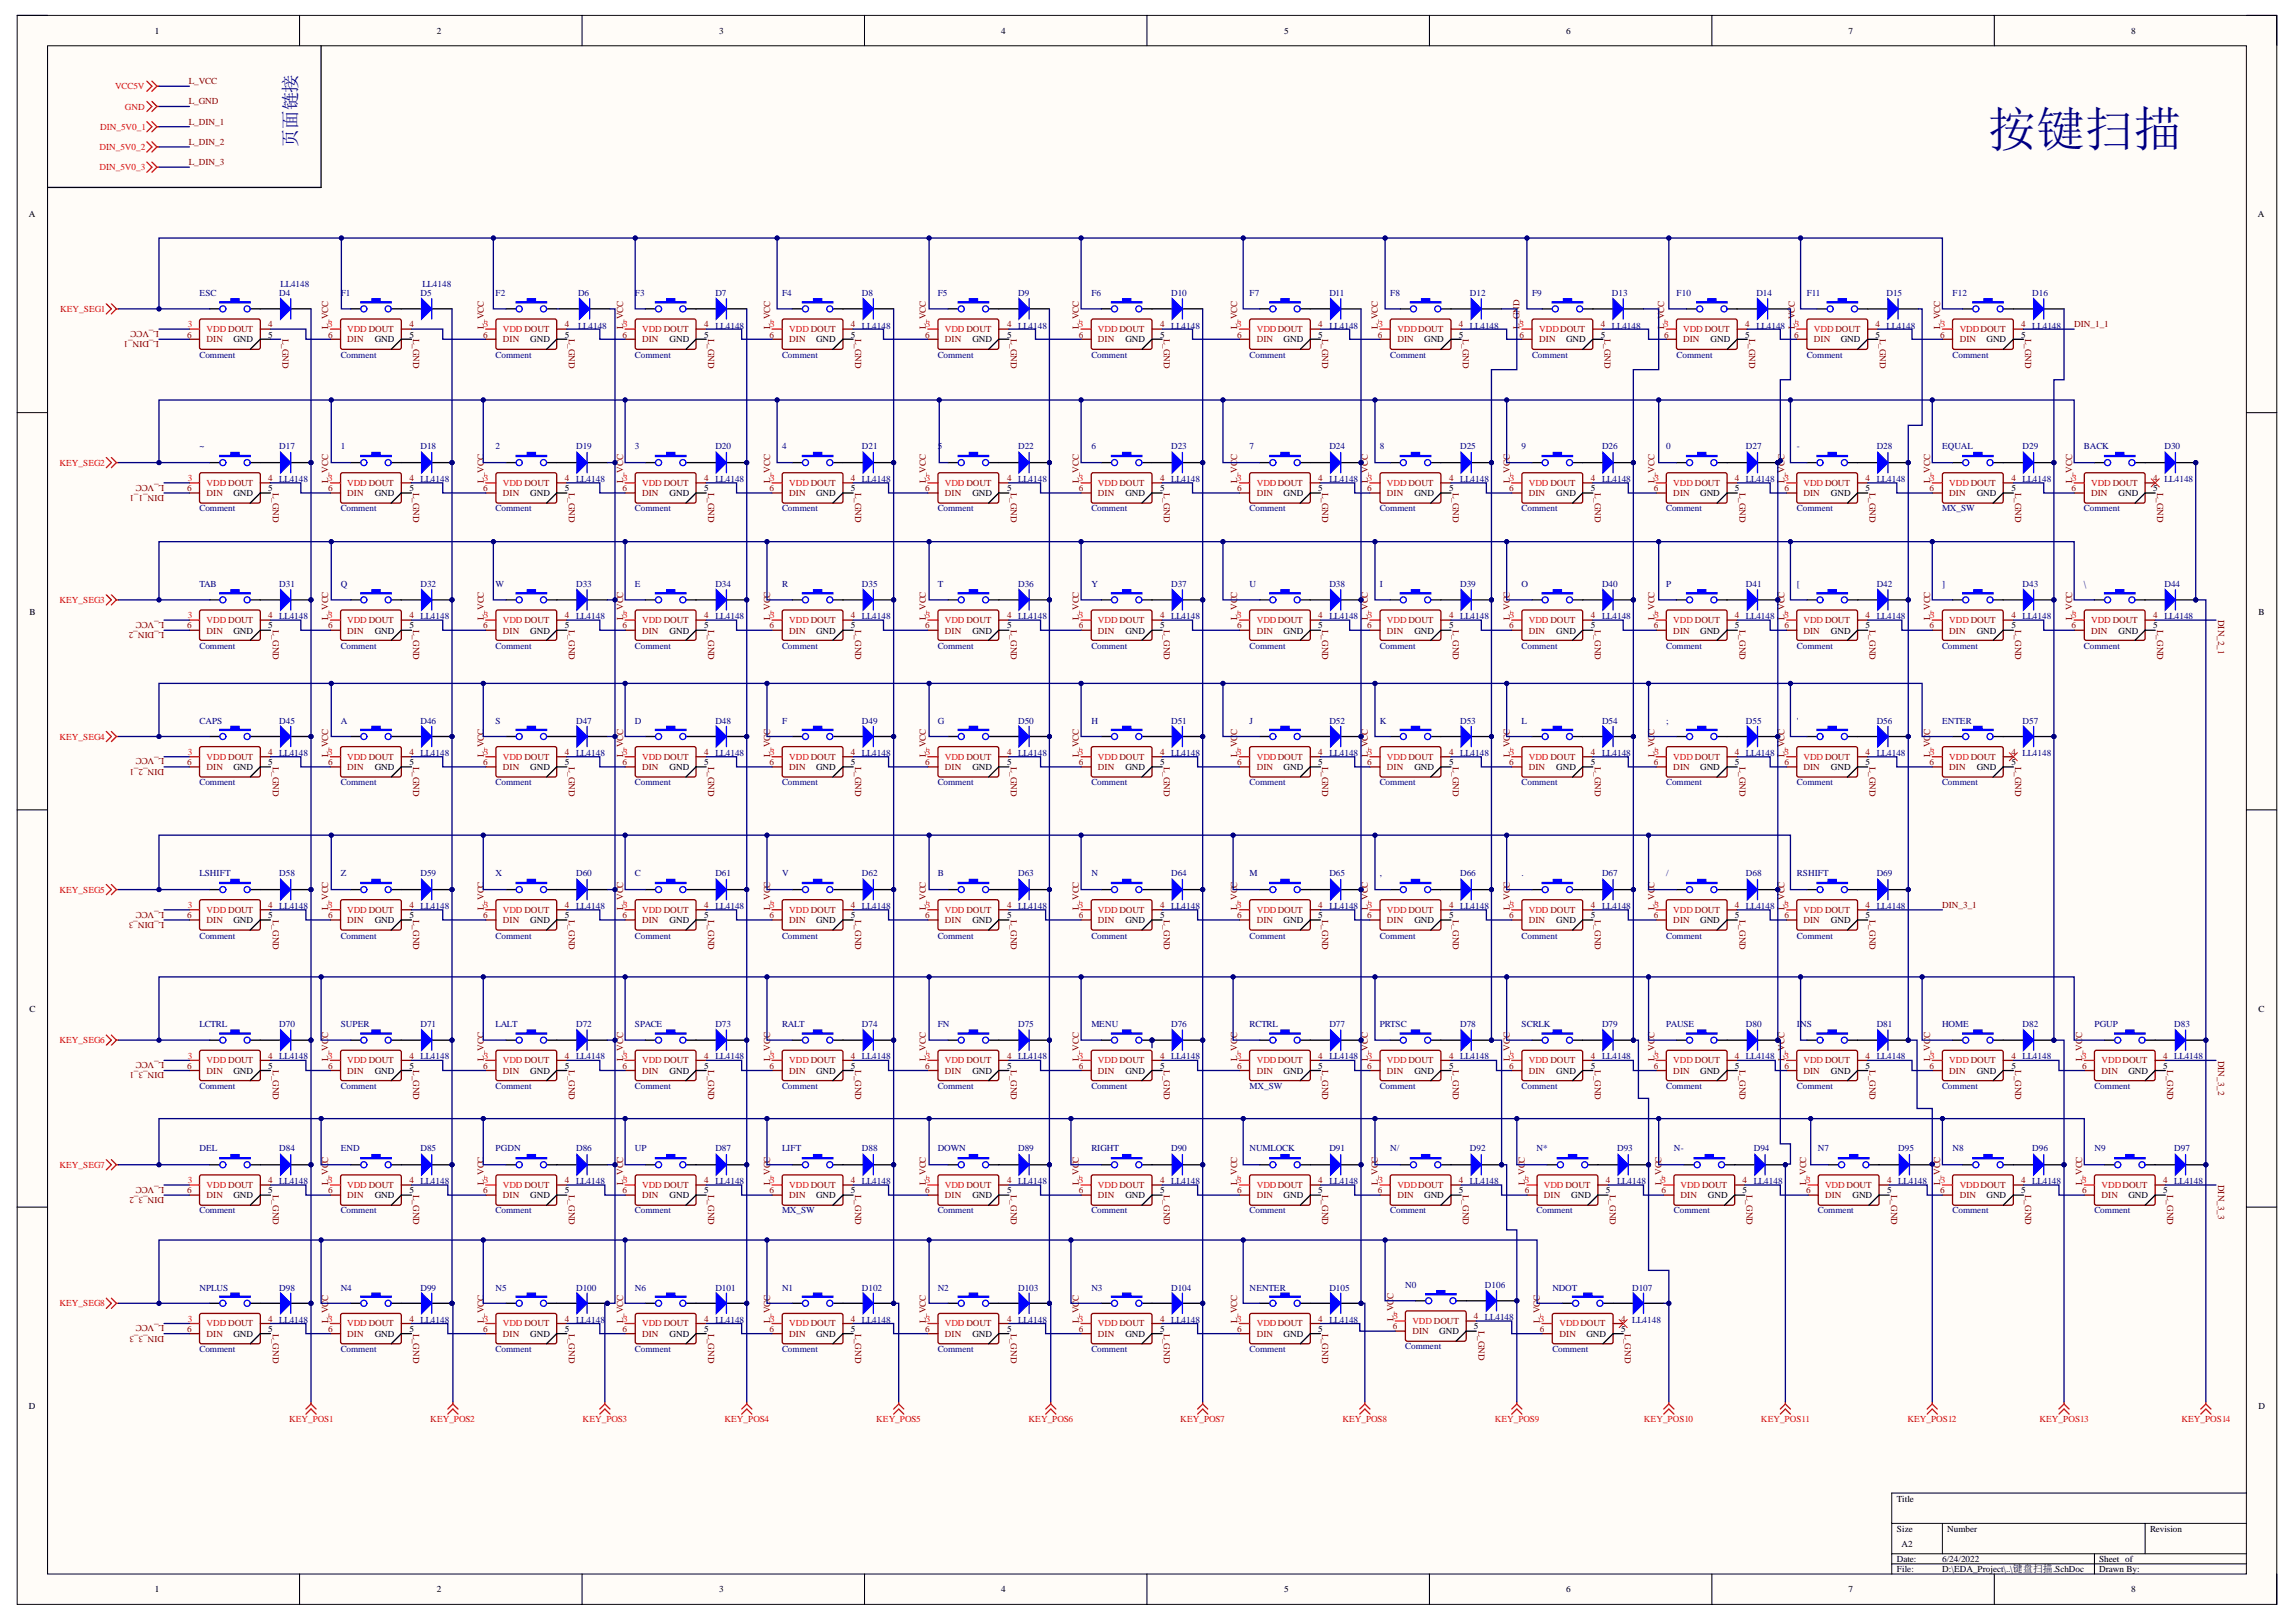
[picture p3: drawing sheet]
<svg xmlns="http://www.w3.org/2000/svg" width="297mm" height="210mm" viewBox="0 0 297 210" stroke-linecap="round" stroke-linejoin="round" font-family="sans-serif">
<defs><g id="words">
<text font-size="6.3" fill="#000080" x="257.2" y="18.8">按键扫描</text>
<text font-size="2.4" fill="#000080" x="38.4" y="19" transform="rotate(-90 38.4 19)">页面链接</text>
<g font-size="1.2">
<text x="20" y="4.4">1</text>
<text x="56.5" y="4.4">2</text>
<text x="93.1" y="4.4">3</text>
<text x="129.5" y="4.4">4</text>
<text x="166.1" y="4.4">5</text>
<text x="202.6" y="4.4">6</text>
<text x="239.2" y="4.4">7</text>
<text x="275.7" y="4.4">8</text>
<text x="3.7" y="28.1">A</text>
<text x="292.1" y="28.1">A</text>
<text x="30.2" y="44.3">GND</text>
<text x="34.7" y="43.7">5</text>
<text x="48.5" y="44.3">GND</text>
<text x="53" y="43.7">5</text>
<text x="68.6" y="44.3">GND</text>
<text x="73.1" y="43.7">5</text>
<text x="86.6" y="44.3">GND</text>
<text x="91.1" y="43.7">5</text>
<text x="105.6" y="44.3">GND</text>
<text x="110.1" y="43.7">5</text>
<text x="125.8" y="44.3">GND</text>
<text x="130.3" y="43.7">5</text>
<text x="145.6" y="44.3">GND</text>
<text x="150.1" y="43.7">5</text>
<text x="166.1" y="44.3">GND</text>
<text x="170.5" y="43.7">5</text>
<text x="184.3" y="44.3">GND</text>
<text x="188.7" y="43.7">5</text>
<text x="202.6" y="44.3">GND</text>
<text x="207.1" y="43.7">5</text>
<text x="221.3" y="44.3">GND</text>
<text x="225.8" y="43.7">5</text>
<text x="238.1" y="44.3">GND</text>
<text x="242.6" y="43.7">5</text>
<text x="257" y="44.3">GND</text>
<text x="261.5" y="43.7">5</text>
<text x="30.2" y="64.2">GND</text>
<text x="34.7" y="63.6">5</text>
<text x="48.5" y="64.2">GND</text>
<text x="53" y="63.6">5</text>
<text x="68.6" y="64.2">GND</text>
<text x="73.1" y="63.6">5</text>
<text x="86.6" y="64.2">GND</text>
<text x="91.1" y="63.6">5</text>
<text x="105.6" y="64.2">GND</text>
<text x="110.1" y="63.6">5</text>
<text x="125.8" y="64.2">GND</text>
<text x="130.3" y="63.6">5</text>
<text x="145.6" y="64.2">GND</text>
<text x="150.1" y="63.6">5</text>
<text x="166.1" y="64.2">GND</text>
<text x="170.5" y="63.6">5</text>
<text x="183" y="64.2">GND</text>
<text x="187.5" y="63.6">5</text>
<text x="201.3" y="64.2">GND</text>
<text x="205.8" y="63.6">5</text>
<text x="220" y="64.2">GND</text>
<text x="224.4" y="63.6">5</text>
<text x="236.9" y="64.2">GND</text>
<text x="241.4" y="63.6">5</text>
<text x="255.7" y="64.2">GND</text>
<text x="260.2" y="63.6">5</text>
<text x="274.1" y="64.2">GND</text>
<text x="278.6" y="63.6">5</text>
<text x="3.8" y="79.5">B</text>
<text x="30.2" y="82">GND</text>
<text x="34.7" y="81.3">5</text>
<text x="48.5" y="82">GND</text>
<text x="53" y="81.3">5</text>
<text x="68.6" y="82">GND</text>
<text x="73.1" y="81.3">5</text>
<text x="86.6" y="82">GND</text>
<text x="91.1" y="81.3">5</text>
<text x="105.6" y="82">GND</text>
<text x="110.1" y="81.3">5</text>
<text x="125.8" y="82">GND</text>
<text x="130.3" y="81.3">5</text>
<text x="145.6" y="82">GND</text>
<text x="150.1" y="81.3">5</text>
<text x="166.1" y="82">GND</text>
<text x="170.5" y="81.3">5</text>
<text x="183" y="82">GND</text>
<text x="187.5" y="81.3">5</text>
<text x="201.3" y="82">GND</text>
<text x="205.8" y="81.3">5</text>
<text x="220" y="82">GND</text>
<text x="224.4" y="81.3">5</text>
<text x="236.9" y="82">GND</text>
<text x="241.4" y="81.3">5</text>
<text x="255.7" y="82">GND</text>
<text x="260.2" y="81.3">5</text>
<text x="274.1" y="82">GND</text>
<text x="278.6" y="81.3">5</text>
<text x="292.2" y="79.5">B</text>
<text x="30.2" y="99.6">GND</text>
<text x="34.7" y="99">5</text>
<text x="48.5" y="99.6">GND</text>
<text x="53" y="99">5</text>
<text x="68.6" y="99.6">GND</text>
<text x="73.1" y="99">5</text>
<text x="86.6" y="99.6">GND</text>
<text x="91.1" y="99">5</text>
<text x="105.6" y="99.6">GND</text>
<text x="110.1" y="99">5</text>
<text x="125.8" y="99.6">GND</text>
<text x="130.3" y="99">5</text>
<text x="145.6" y="99.6">GND</text>
<text x="150.1" y="99">5</text>
<text x="166.1" y="99.6">GND</text>
<text x="170.5" y="99">5</text>
<text x="183" y="99.6">GND</text>
<text x="187.5" y="99">5</text>
<text x="201.3" y="99.6">GND</text>
<text x="205.8" y="99">5</text>
<text x="220" y="99.6">GND</text>
<text x="224.4" y="99">5</text>
<text x="236.9" y="99.6">GND</text>
<text x="241.4" y="99">5</text>
<text x="255.7" y="99.6">GND</text>
<text x="260.2" y="99">5</text>
<text x="30.2" y="119.4">GND</text>
<text x="34.7" y="118.8">5</text>
<text x="48.5" y="119.4">GND</text>
<text x="53" y="118.8">5</text>
<text x="68.6" y="119.4">GND</text>
<text x="73.1" y="118.8">5</text>
<text x="86.6" y="119.4">GND</text>
<text x="91.1" y="118.8">5</text>
<text x="105.6" y="119.4">GND</text>
<text x="110.1" y="118.8">5</text>
<text x="125.8" y="119.4">GND</text>
<text x="130.3" y="118.8">5</text>
<text x="145.6" y="119.4">GND</text>
<text x="150.1" y="118.8">5</text>
<text x="166.1" y="119.4">GND</text>
<text x="170.5" y="118.8">5</text>
<text x="183" y="119.4">GND</text>
<text x="187.5" y="118.8">5</text>
<text x="201.3" y="119.4">GND</text>
<text x="205.8" y="118.8">5</text>
<text x="220" y="119.4">GND</text>
<text x="224.4" y="118.8">5</text>
<text x="236.9" y="119.4">GND</text>
<text x="241.4" y="118.8">5</text>
<text x="3.8" y="130.9">C</text>
<text x="292.2" y="130.9">C</text>
<text x="30.2" y="139">GND</text>
<text x="34.7" y="138.3">5</text>
<text x="48.5" y="139">GND</text>
<text x="53" y="138.3">5</text>
<text x="68.6" y="139">GND</text>
<text x="73.1" y="138.3">5</text>
<text x="86.6" y="139">GND</text>
<text x="91.1" y="138.3">5</text>
<text x="105.6" y="139">GND</text>
<text x="110.1" y="138.3">5</text>
<text x="125.8" y="139">GND</text>
<text x="130.3" y="138.3">5</text>
<text x="145.6" y="139">GND</text>
<text x="150.1" y="138.3">5</text>
<text x="166.1" y="139">GND</text>
<text x="170.5" y="138.3">5</text>
<text x="183" y="139">GND</text>
<text x="187.5" y="138.3">5</text>
<text x="201.3" y="139">GND</text>
<text x="205.8" y="138.3">5</text>
<text x="220" y="139">GND</text>
<text x="224.4" y="138.3">5</text>
<text x="236.9" y="139">GND</text>
<text x="241.4" y="138.3">5</text>
<text x="255.7" y="139">GND</text>
<text x="260.2" y="138.3">5</text>
<text x="275.4" y="139">GND</text>
<text x="279.8" y="138.3">5</text>
<text x="30.2" y="155.1">GND</text>
<text x="34.7" y="154.4">5</text>
<text x="48.5" y="155.1">GND</text>
<text x="53" y="154.4">5</text>
<text x="68.6" y="155.1">GND</text>
<text x="73.1" y="154.4">5</text>
<text x="86.6" y="155.1">GND</text>
<text x="91.1" y="154.4">5</text>
<text x="105.6" y="155.1">GND</text>
<text x="110.1" y="154.4">5</text>
<text x="125.8" y="155.1">GND</text>
<text x="130.3" y="154.4">5</text>
<text x="145.6" y="155.1">GND</text>
<text x="150.1" y="154.4">5</text>
<text x="166.1" y="155.1">GND</text>
<text x="170.5" y="154.4">5</text>
<text x="184.3" y="155.1">GND</text>
<text x="188.7" y="154.4">5</text>
<text x="203.3" y="155.1">GND</text>
<text x="207.8" y="154.4">5</text>
<text x="221" y="155.1">GND</text>
<text x="225.4" y="154.4">5</text>
<text x="239.7" y="155.1">GND</text>
<text x="244.1" y="154.4">5</text>
<text x="257" y="155.1">GND</text>
<text x="261.5" y="154.4">5</text>
<text x="275.4" y="155.1">GND</text>
<text x="279.8" y="154.4">5</text>
<text x="30.2" y="173">GND</text>
<text x="34.7" y="172.3">5</text>
<text x="48.5" y="173">GND</text>
<text x="53" y="172.3">5</text>
<text x="68.6" y="173">GND</text>
<text x="73.1" y="172.3">5</text>
<text x="86.6" y="173">GND</text>
<text x="91.1" y="172.3">5</text>
<text x="105.6" y="173">GND</text>
<text x="110.1" y="172.3">5</text>
<text x="125.8" y="173">GND</text>
<text x="130.3" y="172.3">5</text>
<text x="145.6" y="173">GND</text>
<text x="150.1" y="172.3">5</text>
<text x="166.1" y="173">GND</text>
<text x="170.5" y="172.3">5</text>
<text x="186.2" y="172.7">GND</text>
<text x="190.7" y="172">5</text>
<text x="205.2" y="173">GND</text>
<text x="209.7" y="172.3">5</text>
<text x="3.7" y="182.3">D</text>
<text x="292.2" y="182.3">D</text>
<text x="245.4" y="194.3">Title</text>
<text x="245.4" y="198.2">Size</text>
<text x="245.4" y="202.2">Date:</text>
<text x="245.4" y="203.4">File:</text>
<text x="246" y="200.1">A2</text>
<text x="251.3" y="202.2">6/24/2022</text>
<text x="251.3" y="203.4">D:\EDA_Project\..\键盘扫描.SchDoc</text>
<text x="251.9" y="198.2">Number</text>
<text x="271.6" y="202.2">Sheet of</text>
<text x="271.6" y="203.4">Drawn By:</text>
<text x="278.2" y="198.2">Revision</text>
<text x="20" y="206.1">1</text>
<text x="56.5" y="206.1">2</text>
<text x="93.1" y="206.1">3</text>
<text x="129.5" y="206.1">4</text>
<text x="166.1" y="206.1">5</text>
<text x="202.6" y="206.1">6</text>
<text x="239.2" y="206.1">7</text>
<text x="275.7" y="206.1">8</text>
</g>
<g font-size="1.2" fill="#f00">
<text x="14.9" y="11.6">VCC5V</text>
<text x="12.9" y="16.8">DIN_5V0_1</text>
<text x="16.2" y="14.2">GND</text>
<text x="12.9" y="19.4">DIN_5V0_2</text>
<text x="12.9" y="22.1">DIN_5V0_3</text>
<text x="7.8" y="40.4">KEY_SEG1</text>
<text x="24.3" y="42.3">3</text>
<text x="26.7" y="43">VDD DOUT</text>
<text x="42.5" y="42.3">3</text>
<text x="44.9" y="43">VDD DOUT</text>
<text x="62.6" y="42.3">3</text>
<text x="65.1" y="43">VDD DOUT</text>
<text x="80.6" y="42.3">3</text>
<text x="83.1" y="43">VDD DOUT</text>
<text x="99.7" y="42.3">3</text>
<text x="102.1" y="43">VDD DOUT</text>
<text x="119.8" y="42.3">3</text>
<text x="122.2" y="43">VDD DOUT</text>
<text x="139.6" y="42.3">3</text>
<text x="142" y="43">VDD DOUT</text>
<text x="160.1" y="42.3">3</text>
<text x="162.6" y="43">VDDDOUT</text>
<text x="178.3" y="42.3">3</text>
<text x="180.8" y="43">VDDDOUT</text>
<text x="196.6" y="42.3">3</text>
<text x="199.1" y="43">VDDDOUT</text>
<text x="215.3" y="42.3">3</text>
<text x="217.8" y="43">VDD DOUT</text>
<text x="232.2" y="42.3">3</text>
<text x="234.7" y="43">VDD DOUT</text>
<text x="251.1" y="42.3">3</text>
<text x="253.5" y="43">VDDDOUT</text>
<text x="7.7" y="60.3">KEY_SEG2</text>
<text x="24.3" y="62.2">3</text>
<text x="26.7" y="62.9">VDD DOUT</text>
<text x="42.5" y="62.2">3</text>
<text x="44.9" y="62.9">VDD DOUT</text>
<text x="62.6" y="62.2">3</text>
<text x="65.1" y="62.9">VDD DOUT</text>
<text x="80.6" y="62.2">3</text>
<text x="83.1" y="62.9">VDD DOUT</text>
<text x="99.7" y="62.2">3</text>
<text x="102.1" y="62.9">VDD DOUT</text>
<text x="119.8" y="62.2">3</text>
<text x="122.2" y="62.9">VDD DOUT</text>
<text x="139.6" y="62.2">3</text>
<text x="142" y="62.9">VDD DOUT</text>
<text x="160.1" y="62.2">3</text>
<text x="162.6" y="62.9">VDDDOUT</text>
<text x="177" y="62.2">3</text>
<text x="179.4" y="62.9">VDD DOUT</text>
<text x="195.3" y="62.2">3</text>
<text x="197.8" y="62.9">VDD DOUT</text>
<text x="214" y="62.2">3</text>
<text x="216.5" y="62.9">VDD DOUT</text>
<text x="230.9" y="62.2">3</text>
<text x="233.3" y="62.9">VDD DOUT</text>
<text x="249.7" y="62.2">3</text>
<text x="252.2" y="62.9">VDD DOUT</text>
<text x="268.1" y="62.2">3</text>
<text x="270.5" y="62.9">VDD DOUT</text>
<text x="7.7" y="78">KEY_SEG3</text>
<text x="24.3" y="80">3</text>
<text x="26.7" y="80.6">VDD DOUT</text>
<text x="42.5" y="80">3</text>
<text x="44.9" y="80.6">VDD DOUT</text>
<text x="62.6" y="80">3</text>
<text x="65.1" y="80.6">VDD DOUT</text>
<text x="80.6" y="80">3</text>
<text x="83.1" y="80.6">VDD DOUT</text>
<text x="99.7" y="80">3</text>
<text x="102.1" y="80.6">VDD DOUT</text>
<text x="119.8" y="80">3</text>
<text x="122.2" y="80.6">VDD DOUT</text>
<text x="139.6" y="80">3</text>
<text x="142" y="80.6">VDD DOUT</text>
<text x="160.1" y="80">3</text>
<text x="162.6" y="80.6">VDDDOUT</text>
<text x="177" y="80">3</text>
<text x="179.4" y="80.6">VDD DOUT</text>
<text x="195.3" y="80">3</text>
<text x="197.8" y="80.6">VDD DOUT</text>
<text x="214" y="80">3</text>
<text x="216.5" y="80.6">VDD DOUT</text>
<text x="230.9" y="80">3</text>
<text x="233.3" y="80.6">VDD DOUT</text>
<text x="249.7" y="80">3</text>
<text x="252.2" y="80.6">VDD DOUT</text>
<text x="268.1" y="80">3</text>
<text x="270.5" y="80.6">VDD DOUT</text>
<text x="7.7" y="95.8">KEY_SEG4</text>
<text x="24.3" y="97.7">3</text>
<text x="26.7" y="98.4">VDD DOUT</text>
<text x="42.5" y="97.7">3</text>
<text x="44.9" y="98.4">VDD DOUT</text>
<text x="62.6" y="97.7">3</text>
<text x="65.1" y="98.4">VDD DOUT</text>
<text x="80.6" y="97.7">3</text>
<text x="83.1" y="98.4">VDD DOUT</text>
<text x="99.7" y="97.7">3</text>
<text x="102.1" y="98.4">VDD DOUT</text>
<text x="119.8" y="97.7">3</text>
<text x="122.2" y="98.4">VDD DOUT</text>
<text x="139.6" y="97.7">3</text>
<text x="142" y="98.4">VDD DOUT</text>
<text x="160.1" y="97.7">3</text>
<text x="162.6" y="98.4">VDDDOUT</text>
<text x="177" y="97.7">3</text>
<text x="179.4" y="98.4">VDD DOUT</text>
<text x="195.3" y="97.7">3</text>
<text x="197.8" y="98.4">VDD DOUT</text>
<text x="214" y="97.7">3</text>
<text x="216.5" y="98.4">VDD DOUT</text>
<text x="230.9" y="97.7">3</text>
<text x="233.3" y="98.4">VDD DOUT</text>
<text x="249.7" y="97.7">3</text>
<text x="252.2" y="98.4">VDD DOUT</text>
<text x="7.7" y="115.5">KEY_SEG5</text>
<text x="24.3" y="117.5">3</text>
<text x="26.7" y="118.2">VDD DOUT</text>
<text x="42.5" y="117.5">3</text>
<text x="44.9" y="118.2">VDD DOUT</text>
<text x="62.6" y="117.5">3</text>
<text x="65.1" y="118.2">VDD DOUT</text>
<text x="80.6" y="117.5">3</text>
<text x="83.1" y="118.2">VDD DOUT</text>
<text x="99.7" y="117.5">3</text>
<text x="102.1" y="118.2">VDD DOUT</text>
<text x="119.8" y="117.5">3</text>
<text x="122.2" y="118.2">VDD DOUT</text>
<text x="139.6" y="117.5">3</text>
<text x="142" y="118.2">VDD DOUT</text>
<text x="160.1" y="117.5">3</text>
<text x="162.6" y="118.2">VDDDOUT</text>
<text x="177" y="117.5">3</text>
<text x="179.4" y="118.2">VDD DOUT</text>
<text x="195.3" y="117.5">3</text>
<text x="197.8" y="118.2">VDD DOUT</text>
<text x="214" y="117.5">3</text>
<text x="216.5" y="118.2">VDD DOUT</text>
<text x="230.9" y="117.5">3</text>
<text x="233.3" y="118.2">VDD DOUT</text>
<text x="7.7" y="135">KEY_SEG6</text>
<text x="24.3" y="137">3</text>
<text x="26.7" y="137.6">VDD DOUT</text>
<text x="42.5" y="137">3</text>
<text x="44.9" y="137.6">VDD DOUT</text>
<text x="62.6" y="137">3</text>
<text x="65.1" y="137.6">VDD DOUT</text>
<text x="80.6" y="137">3</text>
<text x="83.1" y="137.6">VDD DOUT</text>
<text x="99.7" y="137">3</text>
<text x="102.1" y="137.6">VDD DOUT</text>
<text x="119.8" y="137">3</text>
<text x="122.2" y="137.6">VDD DOUT</text>
<text x="139.6" y="137">3</text>
<text x="142" y="137.6">VDD DOUT</text>
<text x="160.1" y="137">3</text>
<text x="162.6" y="137.6">VDDDOUT</text>
<text x="177" y="137">3</text>
<text x="179.4" y="137.6">VDD DOUT</text>
<text x="195.3" y="137">3</text>
<text x="197.8" y="137.6">VDD DOUT</text>
<text x="214" y="137">3</text>
<text x="216.5" y="137.6">VDD DOUT</text>
<text x="230.9" y="137">3</text>
<text x="233.3" y="137.6">VDD DOUT</text>
<text x="249.7" y="137">3</text>
<text x="252.2" y="137.6">VDD DOUT</text>
<text x="269.4" y="137">3</text>
<text x="271.9" y="137.6">VDDDOUT</text>
<text x="7.7" y="151.1">KEY_SEG7</text>
<text x="24.3" y="153.1">3</text>
<text x="26.7" y="153.7">VDD DOUT</text>
<text x="42.5" y="153.1">3</text>
<text x="44.9" y="153.7">VDD DOUT</text>
<text x="62.6" y="153.1">3</text>
<text x="65.1" y="153.7">VDD DOUT</text>
<text x="80.6" y="153.1">3</text>
<text x="83.1" y="153.7">VDD DOUT</text>
<text x="99.7" y="153.1">3</text>
<text x="102.1" y="153.7">VDD DOUT</text>
<text x="119.8" y="153.1">3</text>
<text x="122.2" y="153.7">VDD DOUT</text>
<text x="139.6" y="153.1">3</text>
<text x="142" y="153.7">VDD DOUT</text>
<text x="160.1" y="153.1">3</text>
<text x="162.6" y="153.7">VDDDOUT</text>
<text x="178.3" y="153.1">3</text>
<text x="180.8" y="153.7">VDDDOUT</text>
<text x="197.3" y="153.1">3</text>
<text x="199.7" y="153.7">VDD DOUT</text>
<text x="215" y="153.1">3</text>
<text x="217.4" y="153.7">VDD DOUT</text>
<text x="233.7" y="153.1">3</text>
<text x="236.1" y="153.7">VDD DOUT</text>
<text x="251.1" y="153.1">3</text>
<text x="253.5" y="153.7">VDDDOUT</text>
<text x="269.4" y="153.1">3</text>
<text x="271.9" y="153.7">VDDDOUT</text>
<text x="7.7" y="169">KEY_SEG8</text>
<text x="24.3" y="171.1">3</text>
<text x="26.7" y="171.7">VDD DOUT</text>
<text x="42.5" y="171.1">3</text>
<text x="44.9" y="171.7">VDD DOUT</text>
<text x="62.6" y="171.1">3</text>
<text x="65.1" y="171.7">VDD DOUT</text>
<text x="80.6" y="171.1">3</text>
<text x="83.1" y="171.7">VDD DOUT</text>
<text x="99.7" y="171.1">3</text>
<text x="102.1" y="171.7">VDD DOUT</text>
<text x="119.8" y="171.1">3</text>
<text x="122.2" y="171.7">VDD DOUT</text>
<text x="139.6" y="171.1">3</text>
<text x="142" y="171.7">VDD DOUT</text>
<text x="160.1" y="171.1">3</text>
<text x="162.6" y="171.7">VDDDOUT</text>
<text x="180.3" y="170.7">3</text>
<text x="182.7" y="171.3">VDD DOUT</text>
<text x="199.2" y="171.1">3</text>
<text x="201.8" y="171.7">VDDDOUT</text>
<text x="37.4" y="184.1">KEY_POS1</text>
<text x="55.7" y="184.1">KEY_POS2</text>
<text x="75.4" y="184.1">KEY_POS3</text>
<text x="93.7" y="184.1">KEY_POS4</text>
<text x="113.4" y="184.1">KEY_POS5</text>
<text x="133.1" y="184.1">KEY_POS6</text>
<text x="152.7" y="184.1">KEY_POS7</text>
<text x="173.7" y="184.1">KEY_POS8</text>
<text x="193.4" y="184.1">KEY_POS9</text>
<text x="212.7" y="184.1">KEY_POS10</text>
<text x="227.8" y="184.1">KEY_POS11</text>
<text x="246.8" y="184.1">KEY_POS12</text>
<text x="263.9" y="184.1">KEY_POS13</text>
<text x="282.2" y="184.1">KEY_POS14</text>
</g>
<g font-size="1.2" fill="#800000">
<text x="24.4" y="10.9">L_VCC</text>
<text x="24.4" y="13.5">L_GND</text>
<text x="24.4" y="16.1">L_DIN_1</text>
<text x="24.4" y="18.8">L_DIN_2</text>
<text x="24.4" y="21.4">L_DIN_3</text>
<text x="20.6" y="44.1" transform="rotate(-180 20.6 44.1)">L_DIN_1</text>
<text x="20.6" y="42.8" transform="rotate(-180 20.6 42.8)">L_VCC</text>
<text x="36.5" y="43.9" transform="rotate(90 36.5 43.9)">L_GND</text>
<text x="42.5" y="42.6" transform="rotate(-90 42.5 42.6)">L_VCC</text>
<text x="53.5" y="43.9" transform="rotate(90 53.5 43.9)">L_GND</text>
<text x="62.6" y="42.6" transform="rotate(-90 62.6 42.6)">L_VCC</text>
<text x="73.6" y="43.9" transform="rotate(90 73.6 43.9)">L_GND</text>
<text x="80.6" y="42.6" transform="rotate(-90 80.6 42.6)">L_VCC</text>
<text x="91.6" y="43.9" transform="rotate(90 91.6 43.9)">L_GND</text>
<text x="99.7" y="42.6" transform="rotate(-90 99.7 42.6)">L_VCC</text>
<text x="110.7" y="43.9" transform="rotate(90 110.7 43.9)">L_GND</text>
<text x="119.8" y="42.6" transform="rotate(-90 119.8 42.6)">L_VCC</text>
<text x="130.8" y="43.9" transform="rotate(90 130.8 43.9)">L_GND</text>
<text x="139.6" y="42.6" transform="rotate(-90 139.6 42.6)">L_VCC</text>
<text x="150.6" y="43.9" transform="rotate(90 150.6 43.9)">L_GND</text>
<text x="160.1" y="42.6" transform="rotate(-90 160.1 42.6)">L_VCC</text>
<text x="171.1" y="43.9" transform="rotate(90 171.1 43.9)">L_GND</text>
<text x="178.2" y="42.6" transform="rotate(-90 178.2 42.6)">L_VCC</text>
<text x="189.2" y="43.9" transform="rotate(90 189.2 43.9)">L_GND</text>
<text x="196.6" y="42.6" transform="rotate(-90 196.6 42.6)">L_GND</text>
<text x="207.6" y="43.9" transform="rotate(90 207.6 43.9)">L_GND</text>
<text x="215.3" y="42.6" transform="rotate(-90 215.3 42.6)">L_VCC</text>
<text x="226.3" y="43.9" transform="rotate(90 226.3 43.9)">L_GND</text>
<text x="232.2" y="42.6" transform="rotate(-90 232.2 42.6)">L_VCC</text>
<text x="243.2" y="43.9" transform="rotate(90 243.2 43.9)">L_GND</text>
<text x="251" y="42.6" transform="rotate(-90 251 42.6)">L_VCC</text>
<text x="262" y="43.9" transform="rotate(90 262 43.9)">L_GND</text>
<text x="268.3" y="42.3">DIN_1_1</text>
<text x="62.6" y="59.6" transform="rotate(-90 62.6 59.6)">C</text>
<text x="160.1" y="59.6" transform="rotate(-90 160.1 59.6)">C</text>
<text x="195.3" y="59.6" transform="rotate(-90 195.3 59.6)">C</text>
<text x="21.2" y="62.8" transform="rotate(-180 21.2 62.8)">L_VCC</text>
<text x="21.2" y="64.1" transform="rotate(-180 21.2 64.1)">DIN_1_1</text>
<text x="35.3" y="63.8" transform="rotate(90 35.3 63.8)">L_GND</text>
<text x="42.5" y="62.5" transform="rotate(-90 42.5 62.5)">L_VCC</text>
<text x="53.5" y="63.8" transform="rotate(90 53.5 63.8)">L_GND</text>
<text x="62.6" y="62.5" transform="rotate(-90 62.6 62.5)">L_VC</text>
<text x="73.6" y="63.8" transform="rotate(90 73.6 63.8)">L_GND</text>
<text x="80.6" y="62.5" transform="rotate(-90 80.6 62.5)">L_VCC</text>
<text x="91.6" y="63.8" transform="rotate(90 91.6 63.8)">L_GND</text>
<text x="99.7" y="62.5" transform="rotate(-90 99.7 62.5)">L_VCC</text>
<text x="110.7" y="63.8" transform="rotate(90 110.7 63.8)">L_GND</text>
<text x="119.8" y="62.5" transform="rotate(-90 119.8 62.5)">L_VCC</text>
<text x="130.8" y="63.8" transform="rotate(90 130.8 63.8)">L_GND</text>
<text x="139.6" y="62.5" transform="rotate(-90 139.6 62.5)">L_VCC</text>
<text x="150.6" y="63.8" transform="rotate(90 150.6 63.8)">L_GND</text>
<text x="160.1" y="62.5" transform="rotate(-90 160.1 62.5)">L_VC</text>
<text x="171.1" y="63.8" transform="rotate(90 171.1 63.8)">L_GND</text>
<text x="177" y="62.5" transform="rotate(-90 177 62.5)">L_VCC</text>
<text x="188" y="63.8" transform="rotate(90 188 63.8)">L_GND</text>
<text x="195.3" y="62.5" transform="rotate(-90 195.3 62.5)">L_VC</text>
<text x="206.3" y="63.8" transform="rotate(90 206.3 63.8)">L_GND</text>
<text x="214" y="62.5" transform="rotate(-90 214 62.5)">L_VCC</text>
<text x="225" y="63.8" transform="rotate(90 225 63.8)">L_GND</text>
<text x="230.9" y="62.5" transform="rotate(-90 230.9 62.5)">L_VCC</text>
<text x="241.9" y="63.8" transform="rotate(90 241.9 63.8)">L_GND</text>
<text x="249.7" y="62.5" transform="rotate(-90 249.7 62.5)">L_VCC</text>
<text x="260.7" y="63.8" transform="rotate(90 260.7 63.8)">L_GND</text>
<text x="268.1" y="62.5" transform="rotate(-90 268.1 62.5)">L_VCC</text>
<text x="279.1" y="63.8" transform="rotate(90 279.1 63.8)">L_GND</text>
<text x="99.7" y="77.3" transform="rotate(-90 99.7 77.3)">C</text>
<text x="160.1" y="77.3" transform="rotate(-90 160.1 77.3)">C</text>
<text x="195.3" y="77.3" transform="rotate(-90 195.3 77.3)">C</text>
<text x="21.2" y="80.5" transform="rotate(-180 21.2 80.5)">L_VCC</text>
<text x="21.2" y="81.8" transform="rotate(-180 21.2 81.8)">L_DIN_2</text>
<text x="35.3" y="81.6" transform="rotate(90 35.3 81.6)">L_GND</text>
<text x="42.5" y="80.2" transform="rotate(-90 42.5 80.2)">L_VCC</text>
<text x="53.5" y="81.6" transform="rotate(90 53.5 81.6)">L_GND</text>
<text x="62.6" y="80.2" transform="rotate(-90 62.6 80.2)">L_VCC</text>
<text x="73.6" y="81.6" transform="rotate(90 73.6 81.6)">L_GND</text>
<text x="80.6" y="80.2" transform="rotate(-90 80.6 80.2)">L_VCC</text>
<text x="91.6" y="81.6" transform="rotate(90 91.6 81.6)">L_GND</text>
<text x="99.7" y="80.2" transform="rotate(-90 99.7 80.2)">L_VC</text>
<text x="110.7" y="81.6" transform="rotate(90 110.7 81.6)">L_GND</text>
<text x="119.8" y="80.2" transform="rotate(-90 119.8 80.2)">L_VCC</text>
<text x="130.8" y="81.6" transform="rotate(90 130.8 81.6)">L_GND</text>
<text x="139.6" y="80.2" transform="rotate(-90 139.6 80.2)">L_VCC</text>
<text x="150.6" y="81.6" transform="rotate(90 150.6 81.6)">L_GND</text>
<text x="160.1" y="80.2" transform="rotate(-90 160.1 80.2)">L_VC</text>
<text x="171.1" y="81.6" transform="rotate(90 171.1 81.6)">L_GND</text>
<text x="177" y="80.2" transform="rotate(-90 177 80.2)">L_VCC</text>
<text x="188" y="81.6" transform="rotate(90 188 81.6)">L_GND</text>
<text x="195.3" y="80.2" transform="rotate(-90 195.3 80.2)">L_VC</text>
<text x="206.3" y="81.6" transform="rotate(90 206.3 81.6)">L_GND</text>
<text x="214" y="80.2" transform="rotate(-90 214 80.2)">L_VCC</text>
<text x="225" y="81.6" transform="rotate(90 225 81.6)">L_GND</text>
<text x="230.9" y="80.2" transform="rotate(-90 230.9 80.2)">L_VCC</text>
<text x="241.9" y="81.6" transform="rotate(90 241.9 81.6)">L_GND</text>
<text x="249.7" y="80.2" transform="rotate(-90 249.7 80.2)">L_VCC</text>
<text x="260.7" y="81.6" transform="rotate(90 260.7 81.6)">L_GND</text>
<text x="268.1" y="80.2" transform="rotate(-90 268.1 80.2)">L_VCC</text>
<text x="279.1" y="81.6" transform="rotate(90 279.1 81.6)">L_GND</text>
<text x="287" y="80.2" transform="rotate(90 287 80.2)">DIN_2_1</text>
<text x="62.6" y="95.1" transform="rotate(-90 62.6 95.1)">C</text>
<text x="99.7" y="95.1" transform="rotate(-90 99.7 95.1)">C</text>
<text x="160.1" y="95.1" transform="rotate(-90 160.1 95.1)">C</text>
<text x="195.3" y="95.1" transform="rotate(-90 195.3 95.1)">C</text>
<text x="214" y="95.1" transform="rotate(-90 214 95.1)">C</text>
<text x="249.7" y="95.1" transform="rotate(-90 249.7 95.1)">C</text>
<text x="21.2" y="98.1" transform="rotate(-180 21.2 98.1)">L_VCC</text>
<text x="21.2" y="99.5" transform="rotate(-180 21.2 99.5)">DIN_2_1</text>
<text x="35.3" y="99.2" transform="rotate(90 35.3 99.2)">L_GND</text>
<text x="42.5" y="98" transform="rotate(-90 42.5 98)">L_VCC</text>
<text x="53.5" y="99.2" transform="rotate(90 53.5 99.2)">L_GND</text>
<text x="62.6" y="98" transform="rotate(-90 62.6 98)">L_VC</text>
<text x="73.6" y="99.2" transform="rotate(90 73.6 99.2)">L_GND</text>
<text x="80.6" y="98" transform="rotate(-90 80.6 98)">L_VCC</text>
<text x="91.6" y="99.2" transform="rotate(90 91.6 99.2)">L_GND</text>
<text x="99.7" y="98" transform="rotate(-90 99.7 98)">L_VC</text>
<text x="110.7" y="99.2" transform="rotate(90 110.7 99.2)">L_GND</text>
<text x="119.8" y="98" transform="rotate(-90 119.8 98)">L_VCC</text>
<text x="130.8" y="99.2" transform="rotate(90 130.8 99.2)">L_GND</text>
<text x="139.6" y="98" transform="rotate(-90 139.6 98)">L_VCC</text>
<text x="150.6" y="99.2" transform="rotate(90 150.6 99.2)">L_GND</text>
<text x="160.1" y="98" transform="rotate(-90 160.1 98)">L_VC</text>
<text x="171.1" y="99.2" transform="rotate(90 171.1 99.2)">L_GND</text>
<text x="177" y="98" transform="rotate(-90 177 98)">L_VCC</text>
<text x="188" y="99.2" transform="rotate(90 188 99.2)">L_GND</text>
<text x="195.3" y="98" transform="rotate(-90 195.3 98)">L_VC</text>
<text x="206.3" y="99.2" transform="rotate(90 206.3 99.2)">L_GND</text>
<text x="214" y="98" transform="rotate(-90 214 98)">L_VC</text>
<text x="225" y="99.2" transform="rotate(90 225 99.2)">L_GND</text>
<text x="230.9" y="98" transform="rotate(-90 230.9 98)">L_VCC</text>
<text x="241.9" y="99.2" transform="rotate(90 241.9 99.2)">L_GND</text>
<text x="249.7" y="98" transform="rotate(-90 249.7 98)">L_VC</text>
<text x="260.7" y="99.2" transform="rotate(90 260.7 99.2)">L_GND</text>
<text x="21.2" y="118" transform="rotate(-180 21.2 118)">L_VCC</text>
<text x="21.2" y="119.3" transform="rotate(-180 21.2 119.3)">L_DIN_3</text>
<text x="35.3" y="119.1" transform="rotate(90 35.3 119.1)">L_GND</text>
<text x="42.5" y="117.7" transform="rotate(-90 42.5 117.7)">L_VCC</text>
<text x="53.5" y="119.1" transform="rotate(90 53.5 119.1)">L_GND</text>
<text x="62.6" y="117.7" transform="rotate(-90 62.6 117.7)">L_VC</text>
<text x="62.6" y="114.9" transform="rotate(-90 62.6 114.9)">C</text>
<text x="73.6" y="119.1" transform="rotate(90 73.6 119.1)">L_GND</text>
<text x="80.6" y="117.7" transform="rotate(-90 80.6 117.7)">L_VCC</text>
<text x="91.6" y="119.1" transform="rotate(90 91.6 119.1)">L_GND</text>
<text x="99.7" y="117.7" transform="rotate(-90 99.7 117.7)">L_VC</text>
<text x="99.7" y="114.9" transform="rotate(-90 99.7 114.9)">C</text>
<text x="110.7" y="119.1" transform="rotate(90 110.7 119.1)">L_GND</text>
<text x="119.8" y="117.7" transform="rotate(-90 119.8 117.7)">L_VCC</text>
<text x="130.8" y="119.1" transform="rotate(90 130.8 119.1)">L_GND</text>
<text x="139.6" y="117.7" transform="rotate(-90 139.6 117.7)">L_VCC</text>
<text x="150.6" y="119.1" transform="rotate(90 150.6 119.1)">L_GND</text>
<text x="160.1" y="117.7" transform="rotate(-90 160.1 117.7)">L_VC</text>
<text x="160.1" y="114.9" transform="rotate(-90 160.1 114.9)">C</text>
<text x="171.1" y="119.1" transform="rotate(90 171.1 119.1)">L_GND</text>
<text x="177" y="117.7" transform="rotate(-90 177 117.7)">L_VCC</text>
<text x="188" y="119.1" transform="rotate(90 188 119.1)">L_GND</text>
<text x="195.3" y="117.7" transform="rotate(-90 195.3 117.7)">L_VC</text>
<text x="195.3" y="114.9" transform="rotate(-90 195.3 114.9)">C</text>
<text x="206.3" y="119.1" transform="rotate(90 206.3 119.1)">L_GND</text>
<text x="214" y="117.7" transform="rotate(-90 214 117.7)">L_VC</text>
<text x="214" y="114.9" transform="rotate(-90 214 114.9)">C</text>
<text x="225" y="119.1" transform="rotate(90 225 119.1)">L_GND</text>
<text x="230.9" y="117.7" transform="rotate(-90 230.9 117.7)">L_VCC</text>
<text x="241.9" y="119.1" transform="rotate(90 241.9 119.1)">L_GND</text>
<text x="251.3" y="117.5">DIN_3_1</text>
<text x="21.2" y="137.4" transform="rotate(-180 21.2 137.4)">L_VCC</text>
<text x="42.5" y="137.3" transform="rotate(-90 42.5 137.3)">L_VC</text>
<text x="42.5" y="134.4" transform="rotate(-90 42.5 134.4)">C</text>
<text x="62.6" y="137.3" transform="rotate(-90 62.6 137.3)">L_VC</text>
<text x="62.6" y="134.4" transform="rotate(-90 62.6 134.4)">C</text>
<text x="80.6" y="137.3" transform="rotate(-90 80.6 137.3)">L_VCC</text>
<text x="99.7" y="137.3" transform="rotate(-90 99.7 137.3)">L_VC</text>
<text x="99.7" y="134.4" transform="rotate(-90 99.7 134.4)">C</text>
<text x="119.8" y="137.3" transform="rotate(-90 119.8 137.3)">L_VCC</text>
<text x="139.6" y="137.3" transform="rotate(-90 139.6 137.3)">L_VCC</text>
<text x="160.1" y="137.3" transform="rotate(-90 160.1 137.3)">L_VC</text>
<text x="160.1" y="134.4" transform="rotate(-90 160.1 134.4)">C</text>
<text x="177" y="137.3" transform="rotate(-90 177 137.3)">L_VCC</text>
<text x="195.3" y="137.3" transform="rotate(-90 195.3 137.3)">L_VC</text>
<text x="195.3" y="134.4" transform="rotate(-90 195.3 134.4)">C</text>
<text x="214" y="137.3" transform="rotate(-90 214 137.3)">L_VC</text>
<text x="214" y="134.4" transform="rotate(-90 214 134.4)">C</text>
<text x="230.9" y="137.3" transform="rotate(-90 230.9 137.3)">L_VCC</text>
<text x="249.7" y="137.3" transform="rotate(-90 249.7 137.3)">L_VC</text>
<text x="249.7" y="134.4" transform="rotate(-90 249.7 134.4)">C</text>
<text x="269.4" y="137.3" transform="rotate(-90 269.4 137.3)">L_VC</text>
<text x="269.4" y="134.4" transform="rotate(-90 269.4 134.4)">C</text>
<text x="287" y="137.3" transform="rotate(90 287 137.3)">DIN_3_2</text>
<text x="21.2" y="138.8" transform="rotate(-180 21.2 138.8)">DIN_3_1</text>
<text x="35.3" y="138.5" transform="rotate(90 35.3 138.5)">L_GND</text>
<text x="53.5" y="138.5" transform="rotate(90 53.5 138.5)">L_GND</text>
<text x="73.6" y="138.5" transform="rotate(90 73.6 138.5)">L_GND</text>
<text x="91.6" y="138.5" transform="rotate(90 91.6 138.5)">L_GND</text>
<text x="110.7" y="138.5" transform="rotate(90 110.7 138.5)">L_GND</text>
<text x="130.8" y="138.5" transform="rotate(90 130.8 138.5)">L_GND</text>
<text x="150.6" y="138.5" transform="rotate(90 150.6 138.5)">L_GND</text>
<text x="171.1" y="138.5" transform="rotate(90 171.1 138.5)">L_GND</text>
<text x="188" y="138.5" transform="rotate(90 188 138.5)">L_GND</text>
<text x="206.3" y="138.5" transform="rotate(90 206.3 138.5)">L_GND</text>
<text x="225" y="138.5" transform="rotate(90 225 138.5)">L_GND</text>
<text x="241.9" y="138.5" transform="rotate(90 241.9 138.5)">L_GND</text>
<text x="260.7" y="138.5" transform="rotate(90 260.7 138.5)">L_GND</text>
<text x="280.4" y="138.5" transform="rotate(90 280.4 138.5)">L_GND</text>
<text x="21.2" y="153.7" transform="rotate(-180 21.2 153.7)">L_VCC</text>
<text x="21.2" y="154.9" transform="rotate(-180 21.2 154.9)">DIN_3_2</text>
<text x="35.3" y="154.7" transform="rotate(90 35.3 154.7)">L_GND</text>
<text x="42.5" y="153.3" transform="rotate(-90 42.5 153.3)">L_VC</text>
<text x="42.5" y="150.4" transform="rotate(-90 42.5 150.4)">C</text>
<text x="53.5" y="154.7" transform="rotate(90 53.5 154.7)">L_GND</text>
<text x="62.6" y="153.3" transform="rotate(-90 62.6 153.3)">L_VC</text>
<text x="62.6" y="150.4" transform="rotate(-90 62.6 150.4)">C</text>
<text x="73.6" y="154.7" transform="rotate(90 73.6 154.7)">L_GND</text>
<text x="80.6" y="153.3" transform="rotate(-90 80.6 153.3)">L_VCC</text>
<text x="91.6" y="154.7" transform="rotate(90 91.6 154.7)">L_GND</text>
<text x="99.7" y="153.3" transform="rotate(-90 99.7 153.3)">L_VC</text>
<text x="99.7" y="150.4" transform="rotate(-90 99.7 150.4)">C</text>
<text x="110.7" y="154.7" transform="rotate(90 110.7 154.7)">L_GND</text>
<text x="119.8" y="153.3" transform="rotate(-90 119.8 153.3)">L_VCC</text>
<text x="130.8" y="154.7" transform="rotate(90 130.8 154.7)">L_GND</text>
<text x="139.6" y="153.3" transform="rotate(-90 139.6 153.3)">L_VC</text>
<text x="139.6" y="150.4" transform="rotate(-90 139.6 150.4)">C</text>
<text x="150.6" y="154.7" transform="rotate(90 150.6 154.7)">L_GND</text>
<text x="160.1" y="153.3" transform="rotate(-90 160.1 153.3)">L_VCC</text>
<text x="171.1" y="154.7" transform="rotate(90 171.1 154.7)">L_GND</text>
<text x="178.2" y="153.3" transform="rotate(-90 178.2 153.3)">L_VC</text>
<text x="178.2" y="150.4" transform="rotate(-90 178.2 150.4)">C</text>
<text x="189.2" y="154.7" transform="rotate(90 189.2 154.7)">L_GND</text>
<text x="197.3" y="153.3" transform="rotate(-90 197.3 153.3)">L_VC</text>
<text x="197.3" y="150.4" transform="rotate(-90 197.3 150.4)">C</text>
<text x="208.3" y="154.7" transform="rotate(90 208.3 154.7)">L_GND</text>
<text x="215" y="153.3" transform="rotate(-90 215 153.3)">L_VC</text>
<text x="215" y="150.4" transform="rotate(-90 215 150.4)">C</text>
<text x="226" y="154.7" transform="rotate(90 226 154.7)">L_GND</text>
<text x="233.7" y="153.3" transform="rotate(-90 233.7 153.3)">L_VCC</text>
<text x="244.7" y="154.7" transform="rotate(90 244.7 154.7)">L_GND</text>
<text x="251" y="153.3" transform="rotate(-90 251 153.3)">L_VCC</text>
<text x="262" y="154.7" transform="rotate(90 262 154.7)">L_GND</text>
<text x="269.4" y="153.3" transform="rotate(-90 269.4 153.3)">L_VCC</text>
<text x="280.4" y="154.7" transform="rotate(90 280.4 154.7)">L_GND</text>
<text x="287" y="153.3" transform="rotate(90 287 153.3)">DIN_3_3</text>
<text x="21.2" y="171.5" transform="rotate(-180 21.2 171.5)">L_VCC</text>
<text x="21.2" y="172.8" transform="rotate(-180 21.2 172.8)">DIN_3_3</text>
<text x="35.3" y="172.6" transform="rotate(90 35.3 172.6)">L_GND</text>
<text x="42.5" y="171.2" transform="rotate(-90 42.5 171.2)">L_VC</text>
<text x="42.5" y="168.4" transform="rotate(-90 42.5 168.4)">C</text>
<text x="53.5" y="172.6" transform="rotate(90 53.5 172.6)">L_GND</text>
<text x="62.6" y="171.2" transform="rotate(-90 62.6 171.2)">L_VC</text>
<text x="62.6" y="168.4" transform="rotate(-90 62.6 168.4)">C</text>
<text x="73.6" y="172.6" transform="rotate(90 73.6 172.6)">L_GND</text>
<text x="80.6" y="171.2" transform="rotate(-90 80.6 171.2)">L_VCC</text>
<text x="91.6" y="172.6" transform="rotate(90 91.6 172.6)">L_GND</text>
<text x="99.7" y="171.2" transform="rotate(-90 99.7 171.2)">L_VC</text>
<text x="99.7" y="168.4" transform="rotate(-90 99.7 168.4)">C</text>
<text x="110.7" y="172.6" transform="rotate(90 110.7 172.6)">L_GND</text>
<text x="119.8" y="171.2" transform="rotate(-90 119.8 171.2)">L_VCC</text>
<text x="130.8" y="172.6" transform="rotate(90 130.8 172.6)">L_GND</text>
<text x="139.6" y="171.2" transform="rotate(-90 139.6 171.2)">L_VC</text>
<text x="139.6" y="168.4" transform="rotate(-90 139.6 168.4)">C</text>
<text x="150.6" y="172.6" transform="rotate(90 150.6 172.6)">L_GND</text>
<text x="160.1" y="171.2" transform="rotate(-90 160.1 171.2)">L_VCC</text>
<text x="171.1" y="172.6" transform="rotate(90 171.1 172.6)">L_GND</text>
<text x="180.3" y="171" transform="rotate(-90 180.3 171)">L_VC</text>
<text x="180.3" y="168.1" transform="rotate(-90 180.3 168.1)">C</text>
<text x="191.3" y="172.3" transform="rotate(90 191.3 172.3)">L_GND</text>
<text x="199.2" y="171.2" transform="rotate(-90 199.2 171.2)">L_VC</text>
<text x="199.2" y="168.4" transform="rotate(-90 199.2 168.4)">C</text>
<text x="210.2" y="172.6" transform="rotate(90 210.2 172.6)">L_GND</text>
</g>
<g font-size="1.2" fill="#000080">
<text x="25.8" y="38.3">ESC</text>
<text x="36.1" y="38.3">D4</text>
<text x="36.3" y="37.1">LL4148</text>
<text x="44.1" y="38.3">F1</text>
<text x="54.4" y="38.3">D5</text>
<text x="54.6" y="37.1">LL4148</text>
<text x="64.1" y="38.3">F2</text>
<text x="74.8" y="38.3">D6</text>
<text x="82.1" y="38.3">F3</text>
<text x="92.5" y="38.3">D7</text>
<text x="101.2" y="38.3">F4</text>
<text x="111.5" y="38.3">D8</text>
<text x="121.3" y="38.3">F5</text>
<text x="131.7" y="38.3">D9</text>
<text x="141.2" y="38.3">F6</text>
<text x="151.5" y="38.3">D10</text>
<text x="161.7" y="38.3">F7</text>
<text x="172" y="38.3">D11</text>
<text x="179.9" y="38.3">F8</text>
<text x="190.2" y="38.3">D12</text>
<text x="198.2" y="38.3">F9</text>
<text x="208.5" y="38.3">D13</text>
<text x="216.9" y="38.3">F10</text>
<text x="227.2" y="38.3">D14</text>
<text x="233.7" y="38.3">F11</text>
<text x="244.1" y="38.3">D15</text>
<text x="252.6" y="38.3">F12</text>
<text x="262.9" y="38.3">D16</text>
<text x="25.8" y="46.3">Comment</text>
<text x="44.1" y="46.3">Comment</text>
<text x="64.1" y="46.3">Comment</text>
<text x="74.8" y="42.5">LL4148</text>
<text x="82.1" y="46.3">Comment</text>
<text x="92.5" y="42.5">LL4148</text>
<text x="101.2" y="46.3">Comment</text>
<text x="111.5" y="42.5">LL4148</text>
<text x="121.3" y="46.3">Comment</text>
<text x="131.7" y="42.5">LL4148</text>
<text x="141.2" y="46.3">Comment</text>
<text x="151.5" y="42.5">LL4148</text>
<text x="161.7" y="46.3">Comment</text>
<text x="172" y="42.5">LL4148</text>
<text x="179.9" y="46.3">Comment</text>
<text x="190.2" y="42.5">LL4148</text>
<text x="198.2" y="46.3">Comment</text>
<text x="208.5" y="42.5">LL4148</text>
<text x="216.9" y="46.3">Comment</text>
<text x="227.2" y="42.5">LL4148</text>
<text x="233.7" y="46.3">Comment</text>
<text x="244.1" y="42.5">LL4148</text>
<text x="252.6" y="46.3">Comment</text>
<text x="262.9" y="42.5">LL4148</text>
<text x="25.8" y="58.1">~</text>
<text x="36.1" y="58.1">D17</text>
<text x="44.1" y="58.1">1</text>
<text x="54.4" y="58.1">D18</text>
<text x="64.1" y="58.1">2</text>
<text x="74.5" y="58.1">D19</text>
<text x="82.1" y="58.1">3</text>
<text x="92.5" y="58.1">D20</text>
<text x="101.2" y="58.1">4</text>
<text x="111.5" y="58.1">D21</text>
<text x="121.3" y="58.1">5</text>
<text x="131.7" y="58.1">D22</text>
<text x="141.2" y="58.1">6</text>
<text x="151.5" y="58.1">D23</text>
<text x="161.7" y="58.1">7</text>
<text x="172" y="58.1">D24</text>
<text x="178.5" y="58.1">8</text>
<text x="188.9" y="58.1">D25</text>
<text x="196.9" y="58.1">9</text>
<text x="207.3" y="58.1">D26</text>
<text x="215.6" y="58.1">0</text>
<text x="225.9" y="58.1">D27</text>
<text x="232.5" y="58.1">-</text>
<text x="242.8" y="58.1">D28</text>
<text x="251.3" y="58.1">EQUAL</text>
<text x="261.7" y="58.1">D29</text>
<text x="269.6" y="58.1">BACK</text>
<text x="280" y="58.1">D30</text>
<text x="36.1" y="62.4">LL4148</text>
<text x="54.4" y="62.4">LL4148</text>
<text x="74.5" y="62.4">LL4148</text>
<text x="92.5" y="62.4">LL4148</text>
<text x="111.5" y="62.4">LL4148</text>
<text x="131.7" y="62.4">LL4148</text>
<text x="151.5" y="62.4">LL4148</text>
<text x="172" y="62.4">LL4148</text>
<text x="188.9" y="62.4">LL4148</text>
<text x="207.3" y="62.4">LL4148</text>
<text x="225.9" y="62.4">LL4148</text>
<text x="242.8" y="62.4">LL4148</text>
<text x="261.7" y="62.4">LL4148</text>
<text x="280" y="62.4">LL4148</text>
<text x="25.8" y="66.2">Comment</text>
<text x="44.1" y="66.2">Comment</text>
<text x="64.1" y="66.2">Comment</text>
<text x="82.1" y="66.2">Comment</text>
<text x="101.2" y="66.2">Comment</text>
<text x="121.3" y="66.2">Comment</text>
<text x="141.2" y="66.2">Comment</text>
<text x="161.7" y="66.2">Comment</text>
<text x="178.5" y="66.2">Comment</text>
<text x="196.9" y="66.2">Comment</text>
<text x="215.6" y="66.2">Comment</text>
<text x="232.5" y="66.2">Comment</text>
<text x="251.3" y="66.2">MX_SW</text>
<text x="269.6" y="66.2">Comment</text>
<text x="25.8" y="76">TAB</text>
<text x="36.1" y="76">D31</text>
<text x="44.1" y="76">Q</text>
<text x="54.4" y="76">D32</text>
<text x="64.1" y="76">W</text>
<text x="74.5" y="76">D33</text>
<text x="82.1" y="76">E</text>
<text x="92.5" y="76">D34</text>
<text x="101.2" y="76">R</text>
<text x="111.5" y="76">D35</text>
<text x="121.3" y="76">T</text>
<text x="131.7" y="76">D36</text>
<text x="141.2" y="76">Y</text>
<text x="151.5" y="76">D37</text>
<text x="161.7" y="76">U</text>
<text x="172" y="76">D38</text>
<text x="178.5" y="76">I</text>
<text x="188.9" y="76">D39</text>
<text x="196.9" y="76">O</text>
<text x="207.3" y="76">D40</text>
<text x="215.6" y="76">P</text>
<text x="225.9" y="76">D41</text>
<text x="232.5" y="76">[</text>
<text x="242.8" y="76">D42</text>
<text x="251.3" y="76">]</text>
<text x="261.7" y="76">D43</text>
<text x="269.6" y="76">\</text>
<text x="280" y="76">D44</text>
<text x="25.8" y="83.9">Comment</text>
<text x="36.1" y="80.1">LL4148</text>
<text x="44.1" y="83.9">Comment</text>
<text x="54.4" y="80.1">LL4148</text>
<text x="64.1" y="83.9">Comment</text>
<text x="74.5" y="80.1">LL4148</text>
<text x="82.1" y="83.9">Comment</text>
<text x="92.5" y="80.1">LL4148</text>
<text x="101.2" y="83.9">Comment</text>
<text x="111.5" y="80.1">LL4148</text>
<text x="121.3" y="83.9">Comment</text>
<text x="131.7" y="80.1">LL4148</text>
<text x="141.2" y="83.9">Comment</text>
<text x="151.5" y="80.1">LL4148</text>
<text x="161.7" y="83.9">Comment</text>
<text x="172" y="80.1">LL4148</text>
<text x="178.5" y="83.9">Comment</text>
<text x="188.9" y="80.1">LL4148</text>
<text x="196.9" y="83.9">Comment</text>
<text x="207.3" y="80.1">LL4148</text>
<text x="215.6" y="83.9">Comment</text>
<text x="225.9" y="80.1">LL4148</text>
<text x="232.5" y="83.9">Comment</text>
<text x="242.8" y="80.1">LL4148</text>
<text x="251.3" y="83.9">Comment</text>
<text x="261.7" y="80.1">LL4148</text>
<text x="269.6" y="83.9">Comment</text>
<text x="280" y="80.1">LL4148</text>
<text x="25.8" y="93.6">CAPS</text>
<text x="36.1" y="93.6">D45</text>
<text x="44.1" y="93.6">A</text>
<text x="54.4" y="93.6">D46</text>
<text x="64.1" y="93.6">S</text>
<text x="74.5" y="93.6">D47</text>
<text x="82.1" y="93.6">D</text>
<text x="92.5" y="93.6">D48</text>
<text x="101.2" y="93.6">F</text>
<text x="111.5" y="93.6">D49</text>
<text x="121.3" y="93.6">G</text>
<text x="131.7" y="93.6">D50</text>
<text x="141.2" y="93.6">H</text>
<text x="151.5" y="93.6">D51</text>
<text x="161.7" y="93.6">J</text>
<text x="172" y="93.6">D52</text>
<text x="178.5" y="93.6">K</text>
<text x="188.9" y="93.6">D53</text>
<text x="196.9" y="93.6">L</text>
<text x="207.3" y="93.6">D54</text>
<text x="215.6" y="93.6">;</text>
<text x="225.9" y="93.6">D55</text>
<text x="232.5" y="93.6">'</text>
<text x="242.8" y="93.6">D56</text>
<text x="251.3" y="93.6">ENTER</text>
<text x="261.7" y="93.6">D57</text>
<text x="25.8" y="101.6">Comment</text>
<text x="36.1" y="97.8">LL4148</text>
<text x="44.1" y="101.6">Comment</text>
<text x="54.4" y="97.8">LL4148</text>
<text x="64.1" y="101.6">Comment</text>
<text x="74.5" y="97.8">LL4148</text>
<text x="82.1" y="101.6">Comment</text>
<text x="92.5" y="97.8">LL4148</text>
<text x="101.2" y="101.6">Comment</text>
<text x="111.5" y="97.8">LL4148</text>
<text x="121.3" y="101.6">Comment</text>
<text x="131.7" y="97.8">LL4148</text>
<text x="141.2" y="101.6">Comment</text>
<text x="151.5" y="97.8">LL4148</text>
<text x="161.7" y="101.6">Comment</text>
<text x="172" y="97.8">LL4148</text>
<text x="178.5" y="101.6">Comment</text>
<text x="188.9" y="97.8">LL4148</text>
<text x="196.9" y="101.6">Comment</text>
<text x="207.3" y="97.8">LL4148</text>
<text x="215.6" y="101.6">Comment</text>
<text x="225.9" y="97.8">LL4148</text>
<text x="232.5" y="101.6">Comment</text>
<text x="242.8" y="97.8">LL4148</text>
<text x="251.3" y="101.6">Comment</text>
<text x="261.7" y="97.8">LL4148</text>
<text x="25.8" y="113.4">LSHIFT</text>
<text x="36.1" y="113.4">D58</text>
<text x="44.1" y="113.4">Z</text>
<text x="54.4" y="113.4">D59</text>
<text x="64.1" y="113.4">X</text>
<text x="74.5" y="113.4">D60</text>
<text x="82.1" y="113.4">C</text>
<text x="92.5" y="113.4">D61</text>
<text x="101.2" y="113.4">V</text>
<text x="111.5" y="113.4">D62</text>
<text x="121.3" y="113.4">B</text>
<text x="131.7" y="113.4">D63</text>
<text x="141.2" y="113.4">N</text>
<text x="151.5" y="113.4">D64</text>
<text x="161.7" y="113.4">M</text>
<text x="172" y="113.4">D65</text>
<text x="178.5" y="113.4">,</text>
<text x="188.9" y="113.4">D66</text>
<text x="196.9" y="113.4">.</text>
<text x="207.3" y="113.4">D67</text>
<text x="215.6" y="113.4">/</text>
<text x="225.9" y="113.4">D68</text>
<text x="232.5" y="113.4">RSHIFT</text>
<text x="242.8" y="113.4">D69</text>
<text x="36.1" y="117.7">LL4148</text>
<text x="54.4" y="117.7">LL4148</text>
<text x="74.5" y="117.7">LL4148</text>
<text x="92.5" y="117.7">LL4148</text>
<text x="111.5" y="117.7">LL4148</text>
<text x="131.7" y="117.7">LL4148</text>
<text x="151.5" y="117.7">LL4148</text>
<text x="172" y="117.7">LL4148</text>
<text x="188.9" y="117.7">LL4148</text>
<text x="207.3" y="117.7">LL4148</text>
<text x="225.9" y="117.7">LL4148</text>
<text x="242.8" y="117.7">LL4148</text>
<text x="25.8" y="121.5">Comment</text>
<text x="44.1" y="121.5">Comment</text>
<text x="64.1" y="121.5">Comment</text>
<text x="82.1" y="121.5">Comment</text>
<text x="101.2" y="121.5">Comment</text>
<text x="121.3" y="121.5">Comment</text>
<text x="141.2" y="121.5">Comment</text>
<text x="161.7" y="121.5">Comment</text>
<text x="178.5" y="121.5">Comment</text>
<text x="196.9" y="121.5">Comment</text>
<text x="215.6" y="121.5">Comment</text>
<text x="232.5" y="121.5">Comment</text>
<text x="25.8" y="132.9">LCTRL</text>
<text x="36.1" y="132.9">D70</text>
<text x="36.1" y="137.1">LL4148</text>
<text x="44.1" y="132.9">SUPER</text>
<text x="54.4" y="132.9">D71</text>
<text x="54.4" y="137.1">LL4148</text>
<text x="64.1" y="132.9">LALT</text>
<text x="74.5" y="132.9">D72</text>
<text x="74.5" y="137.1">LL4148</text>
<text x="82.1" y="132.9">SPACE</text>
<text x="92.5" y="132.9">D73</text>
<text x="92.5" y="137.1">LL4148</text>
<text x="101.2" y="132.9">RALT</text>
<text x="111.5" y="132.9">D74</text>
<text x="111.5" y="137.1">LL4148</text>
<text x="121.3" y="132.9">FN</text>
<text x="131.7" y="132.9">D75</text>
<text x="131.7" y="137.1">LL4148</text>
<text x="141.2" y="132.9">MENU</text>
<text x="151.5" y="132.9">D76</text>
<text x="151.5" y="137.1">LL4148</text>
<text x="161.7" y="132.9">RCTRL</text>
<text x="172" y="132.9">D77</text>
<text x="172" y="137.1">LL4148</text>
<text x="178.5" y="132.9">PRTSC</text>
<text x="188.9" y="132.9">D78</text>
<text x="188.9" y="137.1">LL4148</text>
<text x="196.9" y="132.9">SCRLK</text>
<text x="207.3" y="132.9">D79</text>
<text x="207.3" y="137.1">LL4148</text>
<text x="215.6" y="132.9">PAUSE</text>
<text x="225.9" y="132.9">D80</text>
<text x="225.9" y="137.1">LL4148</text>
<text x="232.5" y="132.9">INS</text>
<text x="242.8" y="132.9">D81</text>
<text x="242.8" y="137.1">LL4148</text>
<text x="251.3" y="132.9">HOME</text>
<text x="261.7" y="132.9">D82</text>
<text x="261.7" y="137.1">LL4148</text>
<text x="271" y="132.9">PGUP</text>
<text x="281.3" y="132.9">D83</text>
<text x="281.3" y="137.1">LL4148</text>
<text x="25.8" y="140.9">Comment</text>
<text x="44.1" y="140.9">Comment</text>
<text x="64.1" y="140.9">Comment</text>
<text x="82.1" y="140.9">Comment</text>
<text x="101.2" y="140.9">Comment</text>
<text x="121.3" y="140.9">Comment</text>
<text x="141.2" y="140.9">Comment</text>
<text x="161.7" y="140.9">MX_SW</text>
<text x="178.5" y="140.9">Comment</text>
<text x="196.9" y="140.9">Comment</text>
<text x="215.6" y="140.9">Comment</text>
<text x="232.5" y="140.9">Comment</text>
<text x="251.3" y="140.9">Comment</text>
<text x="271" y="140.9">Comment</text>
<text x="25.8" y="149">DEL</text>
<text x="36.1" y="149">D84</text>
<text x="44.1" y="149">END</text>
<text x="54.4" y="149">D85</text>
<text x="64.1" y="149">PGDN</text>
<text x="74.5" y="149">D86</text>
<text x="82.1" y="149">UP</text>
<text x="92.5" y="149">D87</text>
<text x="101.2" y="149">LIFT</text>
<text x="111.5" y="149">D88</text>
<text x="121.3" y="149">DOWN</text>
<text x="131.7" y="149">D89</text>
<text x="141.2" y="149">RIGHT</text>
<text x="151.5" y="149">D90</text>
<text x="161.7" y="149">NUMLOCK</text>
<text x="172" y="149">D91</text>
<text x="179.9" y="149">N/</text>
<text x="190.2" y="149">D92</text>
<text x="198.8" y="149">N*</text>
<text x="209.2" y="149">D93</text>
<text x="216.6" y="149">N-</text>
<text x="226.9" y="149">D94</text>
<text x="235.2" y="149">N7</text>
<text x="245.6" y="149">D95</text>
<text x="252.6" y="149">N8</text>
<text x="262.9" y="149">D96</text>
<text x="271" y="149">N9</text>
<text x="281.3" y="149">D97</text>
<text x="36.1" y="153.2">LL4148</text>
<text x="54.4" y="153.2">LL4148</text>
<text x="74.5" y="153.2">LL4148</text>
<text x="92.5" y="153.2">LL4148</text>
<text x="111.5" y="153.2">LL4148</text>
<text x="131.7" y="153.2">LL4148</text>
<text x="151.5" y="153.2">LL4148</text>
<text x="172" y="153.2">LL4148</text>
<text x="190.2" y="153.2">LL4148</text>
<text x="209.2" y="153.2">LL4148</text>
<text x="226.9" y="153.2">LL4148</text>
<text x="245.6" y="153.2">LL4148</text>
<text x="262.9" y="153.2">LL4148</text>
<text x="281.3" y="153.2">LL4148</text>
<text x="25.8" y="157">Comment</text>
<text x="44.1" y="157">Comment</text>
<text x="64.1" y="157">Comment</text>
<text x="82.1" y="157">Comment</text>
<text x="101.2" y="157">MX_SW</text>
<text x="121.3" y="157">Comment</text>
<text x="141.2" y="157">Comment</text>
<text x="161.7" y="157">Comment</text>
<text x="179.9" y="157">Comment</text>
<text x="198.8" y="157">Comment</text>
<text x="216.6" y="157">Comment</text>
<text x="235.2" y="157">Comment</text>
<text x="252.6" y="157">Comment</text>
<text x="271" y="157">Comment</text>
<text x="25.8" y="167">NPLUS</text>
<text x="36.1" y="167">D98</text>
<text x="44.1" y="167">N4</text>
<text x="54.4" y="167">D99</text>
<text x="64.1" y="167">N5</text>
<text x="74.5" y="167">D100</text>
<text x="82.1" y="167">N6</text>
<text x="92.5" y="167">D101</text>
<text x="101.2" y="167">N1</text>
<text x="111.5" y="167">D102</text>
<text x="121.3" y="167">N2</text>
<text x="131.7" y="167">D103</text>
<text x="141.2" y="167">N3</text>
<text x="151.5" y="167">D104</text>
<text x="161.7" y="167">NENTER</text>
<text x="172" y="167">D105</text>
<text x="181.8" y="166.7">N0</text>
<text x="192.1" y="166.7">D106</text>
<text x="200.8" y="167">NDOT</text>
<text x="211.2" y="167">D107</text>
<text x="36.1" y="171.2">LL4148</text>
<text x="54.4" y="171.2">LL4148</text>
<text x="74.5" y="171.2">LL4148</text>
<text x="92.5" y="171.2">LL4148</text>
<text x="111.5" y="171.2">LL4148</text>
<text x="131.7" y="171.2">LL4148</text>
<text x="151.5" y="171.2">LL4148</text>
<text x="172" y="171.2">LL4148</text>
<text x="192.1" y="170.8">LL4148</text>
<text x="211.2" y="171.2">LL4148</text>
<text x="25.8" y="175">Comment</text>
<text x="44.1" y="175">Comment</text>
<text x="64.1" y="175">Comment</text>
<text x="82.1" y="175">Comment</text>
<text x="101.2" y="175">Comment</text>
<text x="121.3" y="175">Comment</text>
<text x="141.2" y="175">Comment</text>
<text x="161.7" y="175">Comment</text>
<text x="181.8" y="174.6">Comment</text>
<text x="200.8" y="175">Comment</text>
</g>
<g font-size="1.2" fill="#800">
<text x="24.2" y="43.7">6</text>
<text x="26.7" y="44.3">DIN</text>
<text x="34.7" y="42.3">4</text>
<text x="42.5" y="43.7">6</text>
<text x="44.9" y="44.3">DIN</text>
<text x="53" y="42.3">4</text>
<text x="62.5" y="43.7">6</text>
<text x="65.1" y="44.3">DIN</text>
<text x="73.1" y="42.3">4</text>
<text x="80.5" y="43.7">6</text>
<text x="83.1" y="44.3">DIN</text>
<text x="91.1" y="42.3">4</text>
<text x="99.6" y="43.7">6</text>
<text x="102.1" y="44.3">DIN</text>
<text x="110.1" y="42.3">4</text>
<text x="119.7" y="43.7">6</text>
<text x="122.2" y="44.3">DIN</text>
<text x="130.3" y="42.3">4</text>
<text x="139.6" y="43.7">6</text>
<text x="142" y="44.3">DIN</text>
<text x="150.1" y="42.3">4</text>
<text x="160.1" y="43.7">6</text>
<text x="162.6" y="44.3">DIN</text>
<text x="170.5" y="42.3">4</text>
<text x="178.2" y="43.7">6</text>
<text x="180.8" y="44.3">DIN</text>
<text x="188.7" y="42.3">4</text>
<text x="196.6" y="43.7">6</text>
<text x="199.1" y="44.3">DIN</text>
<text x="207.1" y="42.3">4</text>
<text x="215.3" y="43.7">6</text>
<text x="217.8" y="44.3">DIN</text>
<text x="225.8" y="42.3">4</text>
<text x="232.1" y="43.7">6</text>
<text x="234.7" y="44.3">DIN</text>
<text x="242.6" y="42.3">4</text>
<text x="251" y="43.7">6</text>
<text x="253.5" y="44.3">DIN</text>
<text x="261.5" y="42.3">4</text>
<text x="24.2" y="63.6">6</text>
<text x="26.7" y="64.2">DIN</text>
<text x="34.7" y="62.2">4</text>
<text x="42.5" y="63.6">6</text>
<text x="44.9" y="64.2">DIN</text>
<text x="53" y="62.2">4</text>
<text x="62.5" y="63.6">6</text>
<text x="65.1" y="64.2">DIN</text>
<text x="73.1" y="62.2">4</text>
<text x="80.5" y="63.6">6</text>
<text x="83.1" y="64.2">DIN</text>
<text x="91.1" y="62.2">4</text>
<text x="99.6" y="63.6">6</text>
<text x="102.1" y="64.2">DIN</text>
<text x="110.1" y="62.2">4</text>
<text x="119.7" y="63.6">6</text>
<text x="122.2" y="64.2">DIN</text>
<text x="130.3" y="62.2">4</text>
<text x="139.6" y="63.6">6</text>
<text x="142" y="64.2">DIN</text>
<text x="150.1" y="62.2">4</text>
<text x="160.1" y="63.6">6</text>
<text x="162.6" y="64.2">DIN</text>
<text x="170.5" y="62.2">4</text>
<text x="176.9" y="63.6">6</text>
<text x="179.4" y="64.2">DIN</text>
<text x="187.5" y="62.2">4</text>
<text x="195.2" y="63.6">6</text>
<text x="197.8" y="64.2">DIN</text>
<text x="205.8" y="62.2">4</text>
<text x="213.9" y="63.6">6</text>
<text x="216.5" y="64.2">DIN</text>
<text x="224.4" y="62.2">4</text>
<text x="230.9" y="63.6">6</text>
<text x="233.3" y="64.2">DIN</text>
<text x="241.4" y="62.2">4</text>
<text x="249.6" y="63.6">6</text>
<text x="252.2" y="64.2">DIN</text>
<text x="260.2" y="62.2">4</text>
<text x="268" y="63.6">6</text>
<text x="270.5" y="64.2">DIN</text>
<text x="278.6" y="62.2">4</text>
<text x="24.2" y="81.3">6</text>
<text x="26.7" y="82">DIN</text>
<text x="34.7" y="80">4</text>
<text x="42.5" y="81.3">6</text>
<text x="44.9" y="82">DIN</text>
<text x="53" y="80">4</text>
<text x="62.5" y="81.3">6</text>
<text x="65.1" y="82">DIN</text>
<text x="73.1" y="80">4</text>
<text x="80.5" y="81.3">6</text>
<text x="83.1" y="82">DIN</text>
<text x="91.1" y="80">4</text>
<text x="99.6" y="81.3">6</text>
<text x="102.1" y="82">DIN</text>
<text x="110.1" y="80">4</text>
<text x="119.7" y="81.3">6</text>
<text x="122.2" y="82">DIN</text>
<text x="130.3" y="80">4</text>
<text x="139.6" y="81.3">6</text>
<text x="142" y="82">DIN</text>
<text x="150.1" y="80">4</text>
<text x="160.1" y="81.3">6</text>
<text x="162.6" y="82">DIN</text>
<text x="170.5" y="80">4</text>
<text x="176.9" y="81.3">6</text>
<text x="179.4" y="82">DIN</text>
<text x="187.5" y="80">4</text>
<text x="195.2" y="81.3">6</text>
<text x="197.8" y="82">DIN</text>
<text x="205.8" y="80">4</text>
<text x="213.9" y="81.3">6</text>
<text x="216.5" y="82">DIN</text>
<text x="224.4" y="80">4</text>
<text x="230.9" y="81.3">6</text>
<text x="233.3" y="82">DIN</text>
<text x="241.4" y="80">4</text>
<text x="249.6" y="81.3">6</text>
<text x="252.2" y="82">DIN</text>
<text x="260.2" y="80">4</text>
<text x="268" y="81.3">6</text>
<text x="270.5" y="82">DIN</text>
<text x="278.6" y="80">4</text>
<text x="24.2" y="99">6</text>
<text x="26.7" y="99.6">DIN</text>
<text x="34.7" y="97.7">4</text>
<text x="42.5" y="99">6</text>
<text x="44.9" y="99.6">DIN</text>
<text x="53" y="97.7">4</text>
<text x="62.5" y="99">6</text>
<text x="65.1" y="99.6">DIN</text>
<text x="73.1" y="97.7">4</text>
<text x="80.5" y="99">6</text>
<text x="83.1" y="99.6">DIN</text>
<text x="91.1" y="97.7">4</text>
<text x="99.6" y="99">6</text>
<text x="102.1" y="99.6">DIN</text>
<text x="110.1" y="97.7">4</text>
<text x="119.7" y="99">6</text>
<text x="122.2" y="99.6">DIN</text>
<text x="130.3" y="97.7">4</text>
<text x="139.6" y="99">6</text>
<text x="142" y="99.6">DIN</text>
<text x="150.1" y="97.7">4</text>
<text x="160.1" y="99">6</text>
<text x="162.6" y="99.6">DIN</text>
<text x="170.5" y="97.7">4</text>
<text x="176.9" y="99">6</text>
<text x="179.4" y="99.6">DIN</text>
<text x="187.5" y="97.7">4</text>
<text x="195.2" y="99">6</text>
<text x="197.8" y="99.6">DIN</text>
<text x="205.8" y="97.7">4</text>
<text x="213.9" y="99">6</text>
<text x="216.5" y="99.6">DIN</text>
<text x="224.4" y="97.7">4</text>
<text x="230.9" y="99">6</text>
<text x="233.3" y="99.6">DIN</text>
<text x="241.4" y="97.7">4</text>
<text x="249.6" y="99">6</text>
<text x="252.2" y="99.6">DIN</text>
<text x="260.2" y="97.7">4</text>
<text x="24.2" y="118.8">6</text>
<text x="26.7" y="119.4">DIN</text>
<text x="34.7" y="117.5">4</text>
<text x="42.5" y="118.8">6</text>
<text x="44.9" y="119.4">DIN</text>
<text x="53" y="117.5">4</text>
<text x="62.5" y="118.8">6</text>
<text x="65.1" y="119.4">DIN</text>
<text x="73.1" y="117.5">4</text>
<text x="80.5" y="118.8">6</text>
<text x="83.1" y="119.4">DIN</text>
<text x="91.1" y="117.5">4</text>
<text x="99.6" y="118.8">6</text>
<text x="102.1" y="119.4">DIN</text>
<text x="110.1" y="117.5">4</text>
<text x="119.7" y="118.8">6</text>
<text x="122.2" y="119.4">DIN</text>
<text x="130.3" y="117.5">4</text>
<text x="139.6" y="118.8">6</text>
<text x="142" y="119.4">DIN</text>
<text x="150.1" y="117.5">4</text>
<text x="160.1" y="118.8">6</text>
<text x="162.6" y="119.4">DIN</text>
<text x="170.5" y="117.5">4</text>
<text x="176.9" y="118.8">6</text>
<text x="179.4" y="119.4">DIN</text>
<text x="187.5" y="117.5">4</text>
<text x="195.2" y="118.8">6</text>
<text x="197.8" y="119.4">DIN</text>
<text x="205.8" y="117.5">4</text>
<text x="213.9" y="118.8">6</text>
<text x="216.5" y="119.4">DIN</text>
<text x="224.4" y="117.5">4</text>
<text x="230.9" y="118.8">6</text>
<text x="233.3" y="119.4">DIN</text>
<text x="241.4" y="117.5">4</text>
<text x="34.7" y="137">4</text>
<text x="53" y="137">4</text>
<text x="73.1" y="137">4</text>
<text x="91.1" y="137">4</text>
<text x="110.1" y="137">4</text>
<text x="130.3" y="137">4</text>
<text x="150.1" y="137">4</text>
<text x="170.5" y="137">4</text>
<text x="187.5" y="137">4</text>
<text x="205.8" y="137">4</text>
<text x="224.4" y="137">4</text>
<text x="241.4" y="137">4</text>
<text x="260.2" y="137">4</text>
<text x="279.8" y="137">4</text>
<text x="24.2" y="138.3">6</text>
<text x="26.7" y="139">DIN</text>
<text x="42.5" y="138.3">6</text>
<text x="44.9" y="139">DIN</text>
<text x="62.5" y="138.3">6</text>
<text x="65.1" y="139">DIN</text>
<text x="80.5" y="138.3">6</text>
<text x="83.1" y="139">DIN</text>
<text x="99.6" y="138.3">6</text>
<text x="102.1" y="139">DIN</text>
<text x="119.7" y="138.3">6</text>
<text x="122.2" y="139">DIN</text>
<text x="139.6" y="138.3">6</text>
<text x="142" y="139">DIN</text>
<text x="160.1" y="138.3">6</text>
<text x="162.6" y="139">DIN</text>
<text x="176.9" y="138.3">6</text>
<text x="179.4" y="139">DIN</text>
<text x="195.2" y="138.3">6</text>
<text x="197.8" y="139">DIN</text>
<text x="213.9" y="138.3">6</text>
<text x="216.5" y="139">DIN</text>
<text x="230.9" y="138.3">6</text>
<text x="233.3" y="139">DIN</text>
<text x="249.6" y="138.3">6</text>
<text x="252.2" y="139">DIN</text>
<text x="269.4" y="138.3">6</text>
<text x="271.9" y="139">DIN</text>
<text x="24.2" y="154.4">6</text>
<text x="26.7" y="155.1">DIN</text>
<text x="34.7" y="153.1">4</text>
<text x="42.5" y="154.4">6</text>
<text x="44.9" y="155.1">DIN</text>
<text x="53" y="153.1">4</text>
<text x="62.5" y="154.4">6</text>
<text x="65.1" y="155.1">DIN</text>
<text x="73.1" y="153.1">4</text>
<text x="80.5" y="154.4">6</text>
<text x="83.1" y="155.1">DIN</text>
<text x="91.1" y="153.1">4</text>
<text x="99.6" y="154.4">6</text>
<text x="102.1" y="155.1">DIN</text>
<text x="110.1" y="153.1">4</text>
<text x="119.7" y="154.4">6</text>
<text x="122.2" y="155.1">DIN</text>
<text x="130.3" y="153.1">4</text>
<text x="139.6" y="154.4">6</text>
<text x="142" y="155.1">DIN</text>
<text x="150.1" y="153.1">4</text>
<text x="160.1" y="154.4">6</text>
<text x="162.6" y="155.1">DIN</text>
<text x="170.5" y="153.1">4</text>
<text x="178.2" y="154.4">6</text>
<text x="180.8" y="155.1">DIN</text>
<text x="188.7" y="153.1">4</text>
<text x="197.3" y="154.4">6</text>
<text x="199.7" y="155.1">DIN</text>
<text x="207.8" y="153.1">4</text>
<text x="215" y="154.4">6</text>
<text x="217.4" y="155.1">DIN</text>
<text x="225.4" y="153.1">4</text>
<text x="233.7" y="154.4">6</text>
<text x="236.1" y="155.1">DIN</text>
<text x="244.1" y="153.1">4</text>
<text x="251" y="154.4">6</text>
<text x="253.5" y="155.1">DIN</text>
<text x="261.5" y="153.1">4</text>
<text x="269.4" y="154.4">6</text>
<text x="271.9" y="155.1">DIN</text>
<text x="279.8" y="153.1">4</text>
<text x="24.2" y="172.3">6</text>
<text x="26.7" y="173">DIN</text>
<text x="34.7" y="171.1">4</text>
<text x="42.5" y="172.3">6</text>
<text x="44.9" y="173">DIN</text>
<text x="53" y="171.1">4</text>
<text x="62.5" y="172.3">6</text>
<text x="65.1" y="173">DIN</text>
<text x="73.1" y="171.1">4</text>
<text x="80.5" y="172.3">6</text>
<text x="83.1" y="173">DIN</text>
<text x="91.1" y="171.1">4</text>
<text x="99.6" y="172.3">6</text>
<text x="102.1" y="173">DIN</text>
<text x="110.1" y="171.1">4</text>
<text x="119.7" y="172.3">6</text>
<text x="122.2" y="173">DIN</text>
<text x="130.3" y="171.1">4</text>
<text x="139.6" y="172.3">6</text>
<text x="142" y="173">DIN</text>
<text x="150.1" y="171.1">4</text>
<text x="160.1" y="172.3">6</text>
<text x="162.6" y="173">DIN</text>
<text x="170.5" y="171.1">4</text>
<text x="180.2" y="172">6</text>
<text x="182.7" y="172.7">DIN</text>
<text x="190.7" y="170.7">4</text>
<text x="199.2" y="172.3">6</text>
<text x="201.8" y="173">DIN</text>
<text x="209.7" y="171.1">4</text>
</g>
</g></defs>
<path d="M2.2 2h292.4v205.6h-292.4z" fill-rule="evenodd" fill="#fffcf8"/>
<path d="M2.2 2h292.4v205.6h-292.4z" fill="none" stroke="#000" stroke-width=".13"/>
<path d="M6.2 5.9h284.4v197.8h-284.4z" fill-rule="evenodd" fill="#fffcf8"/>
<g fill="none" stroke="#000" stroke-width=".13">
<path d="M2.2 2h3.9M6.2 5.9h284.4v197.8h-284.4zM38.8 2v3.9M75.3 2v3.9M111.8 2v3.9M148.4 2v3.9M184.9 2v3.9M221.5 2v3.9M258 2v3.9M290.6 2h4v3.9M2.2 53.4h3.9M290.6 53.4h4"/>
<path d="M2.2 104.8h3.9M290.6 104.8h4M2.2 156.2h3.9M290.6 156.2h4M244.7 197.1h45.9M251.3 197.1v4M277.5 197.1v4M290.6 193.2h-45.9v10.5M38.8 203.7v3.9M75.3 203.7v3.9M111.8 203.7v3.9M148.4 203.7v3.9"/>
<path d="M184.9 203.7v3.9M221.5 203.7v3.9M244.7 201.1h45.9M244.7 202.4h45.9M258 203.7v3.9M271 201.1v2.6M294.6 203.7v3.9"/>
</g>
<g fill="none" stroke="#f00" stroke-width=".17">
<path d="M19 10.5l.7 .7-.7 .6M19 13.1l.7 .7-.7 .6M19 15.7l.7 .7-.7 .6M19 18.4l.7 .6-.7 .7M19.7 10.5l.6 .7M19.7 13.1l.6 .7M19.7 15.7l.6 .7M19.7 18.4l.6 .6M20.3 11.2l-.6 .6M20.3 11.2h.3M20.3 13.8l-.6 .6M20.3 13.8h.3"/>
<path d="M20.3 16.4l-.6 .6M20.3 16.4h.3M20.3 19l-.6 .7M20.3 19h.3M19 21l.7 .6-.7 .7M19.7 21l.6 .6M20.3 21.6l-.6 .7M20.3 21.6h.3"/>
</g>
<path d="M27.1 40h1.3M32.4 40h1.3" fill="none" stroke="#000" stroke-width=".17"/>
<path d="M28.4 39.1h1.5v-.4h1v.4h1.5v.1h-4z" fill-rule="evenodd" fill="#00f"/>
<g fill="none" stroke="#00f" stroke-width=".17">
<path d="M28.4 39.1h1.5v-.4h1v.4h1.5v.1h-4z"/>
<circle cx="28.8" cy="40" r=".39"/>
<circle cx="32" cy="40" r=".39"/>
</g>
<path d="M24.5 43.9h1.3M25.9 41.3h7.6l.2 .2-.1 3.6-.2 .1h-7.5l-.1-.2v-3.5zM33.7 42.6h1.3" fill="none" stroke="#800" stroke-width=".17"/>
<path d="M24.5 42.6h1.3" fill="none" stroke="#f00" stroke-width=".17"/>
<path d="M45.4 40h1.3M50.6 40h1.3M35 43.9h-1.3l-1.3 1.3" fill="none" stroke="#000" stroke-width=".17"/>
<path d="M46.7 39.1h1.4v-.4h1.1v.4h1.4v.1h-3.9z" fill-rule="evenodd" fill="#00f"/>
<g fill="none" stroke="#00f" stroke-width=".17">
<path d="M46.7 39.1h1.4v-.4h1.1v.4h1.4v.1h-3.9z"/>
<circle cx="47.1" cy="40" r=".39"/>
<circle cx="50.2" cy="40" r=".39"/>
</g>
<path d="M42.7 43.9h1.4M44.2 41.3h7.6l.1 .2v3.6l-.2 .1h-7.5l-.1-.2v-3.5zM51.9 42.6h1.3" fill="none" stroke="#800" stroke-width=".17"/>
<path d="M42.7 42.6h1.4" fill="none" stroke="#f00" stroke-width=".17"/>
<path d="M65.5 40h1.3M70.7 40h1.3M53.2 43.9h-1.3l-1.3 1.3" fill="none" stroke="#000" stroke-width=".17"/>
<path d="M66.8 39.1h1.4v-.4h1.1v.4h1.4v.1h-3.9z" fill-rule="evenodd" fill="#00f"/>
<g fill="none" stroke="#00f" stroke-width=".17">
<path d="M66.8 39.1h1.4v-.4h1.1v.4h1.4v.1h-3.9z"/>
<circle cx="67.2" cy="40" r=".39"/>
<circle cx="70.3" cy="40" r=".39"/>
</g>
<path d="M62.8 43.9h1.4M64.2 41.4l.2-.1h7.5l.1 .2v3.6l-.2 .1h-7.5l-.1-.2zM72 42.6h1.3" fill="none" stroke="#800" stroke-width=".17"/>
<path d="M62.8 42.6h1.4" fill="none" stroke="#f00" stroke-width=".17"/>
<path d="M83.5 40h1.3M88.7 40h1.3M73.3 43.9h-1.3l-1.3 1.3" fill="none" stroke="#000" stroke-width=".17"/>
<path d="M84.8 39.1h1.4v-.4h1.1v.4h1.4v.1h-3.9z" fill-rule="evenodd" fill="#00f"/>
<g fill="none" stroke="#00f" stroke-width=".17">
<path d="M84.8 39.1h1.4v-.4h1.1v.4h1.4v.1h-3.9z"/>
<circle cx="85.2" cy="40" r=".39"/>
<circle cx="88.3" cy="40" r=".39"/>
</g>
<path d="M80.9 43.9h1.3M82.2 41.4l.2-.1h7.5l.1 .2v3.6l-.2 .1h-7.5l-.1-.2zM90 42.6h1.4" fill="none" stroke="#800" stroke-width=".17"/>
<path d="M80.9 42.6h1.3" fill="none" stroke="#f00" stroke-width=".17"/>
<path d="M102.5 40h1.3M107.7 40h1.4M91.4 43.9h-1.4l-1.3 1.3" fill="none" stroke="#000" stroke-width=".17"/>
<path d="M103.8 39.1h1.5v-.4h1v.4h1.4v.1h-3.9z" fill-rule="evenodd" fill="#00f"/>
<g fill="none" stroke="#00f" stroke-width=".17">
<path d="M103.8 39.1h1.5v-.4h1v.4h1.4v.1h-3.9z"/>
<circle cx="104.2" cy="40" r=".39"/>
<circle cx="107.4" cy="40" r=".39"/>
</g>
<path d="M99.9 43.9h1.3M101.3 41.3h7.6l.2 .2-.1 3.6-.2 .1h-7.5l-.1-.2v-3.5zM109.1 42.6h1.3" fill="none" stroke="#800" stroke-width=".17"/>
<path d="M99.9 42.6h1.3" fill="none" stroke="#f00" stroke-width=".17"/>
<path d="M122.7 40h1.3M127.9 40h1.3M110.4 43.9h-1.3l-1.4 1.3" fill="none" stroke="#000" stroke-width=".17"/>
<path d="M124 39.1h1.4v-.4h1.1v.4h1.4v.1h-3.9z" fill-rule="evenodd" fill="#00f"/>
<g fill="none" stroke="#00f" stroke-width=".17">
<path d="M124 39.1h1.4v-.4h1.1v.4h1.4v.1h-3.9z"/>
<circle cx="124.4" cy="40" r=".39"/>
<circle cx="127.5" cy="40" r=".39"/>
</g>
<path d="M120 43.9h1.3M121.5 41.3h7.6l.1 .2v3.6l-.2 .1h-7.5l-.2-.2v-3.5zM129.2 42.6h1.3" fill="none" stroke="#800" stroke-width=".17"/>
<path d="M120 42.6h1.3" fill="none" stroke="#f00" stroke-width=".17"/>
<path d="M142.5 40h1.3M147.7 40h1.3M130.5 43.9h-1.3l-1.3 1.3" fill="none" stroke="#000" stroke-width=".17"/>
<path d="M143.8 39.1h1.4v-.4h1.1v.4h1.4v.1h-3.9z" fill-rule="evenodd" fill="#00f"/>
<g fill="none" stroke="#00f" stroke-width=".17">
<path d="M143.8 39.1h1.4v-.4h1.1v.4h1.4v.1h-3.9z"/>
<circle cx="144.2" cy="40" r=".39"/>
<circle cx="147.3" cy="40" r=".39"/>
</g>
<path d="M139.9 43.9h1.3M141.3 41.3h7.6l.1 .2v3.6l-.2 .1h-7.5l-.1-.2v-3.5zM149 42.6h1.3" fill="none" stroke="#800" stroke-width=".17"/>
<path d="M139.9 42.6h1.3" fill="none" stroke="#f00" stroke-width=".17"/>
<path d="M163 40h1.3M168.2 40h1.3M150.3 43.9h-1.3l-1.3 1.3" fill="none" stroke="#000" stroke-width=".17"/>
<path d="M164.3 39.1h1.4v-.4h1.1v.4h1.4v.1h-3.9z" fill-rule="evenodd" fill="#00f"/>
<g fill="none" stroke="#00f" stroke-width=".17">
<path d="M164.3 39.1h1.4v-.4h1.1v.4h1.4v.1h-3.9z"/>
<circle cx="164.7" cy="40" r=".39"/>
<circle cx="167.8" cy="40" r=".39"/>
</g>
<path d="M160.3 43.9h1.4M161.8 41.3h7.6l.1 .2v3.6l-.2 .1h-7.5l-.1-.2v-3.5zM169.5 42.6h1.3" fill="none" stroke="#800" stroke-width=".17"/>
<path d="M160.3 42.6h1.4" fill="none" stroke="#f00" stroke-width=".17"/>
<path d="M181.2 40h1.3M186.4 40h1.3M170.8 43.9h-1.3l-1.3 1.3" fill="none" stroke="#000" stroke-width=".17"/>
<path d="M182.5 39.1h1.4v-.4h1.1v.4h1.4v.1h-3.9z" fill-rule="evenodd" fill="#00f"/>
<g fill="none" stroke="#00f" stroke-width=".17">
<path d="M182.5 39.1h1.4v-.4h1.1v.4h1.4v.1h-3.9z"/>
<circle cx="182.9" cy="40" r=".39"/>
<circle cx="186" cy="40" r=".39"/>
</g>
<path d="M178.5 43.9h1.4M179.9 41.4l.2-.1h7.5l.1 .3v3.5l-.2 .1h-7.5l-.1-.2zM187.7 42.6h1.3" fill="none" stroke="#800" stroke-width=".17"/>
<path d="M178.5 42.6h1.4" fill="none" stroke="#f00" stroke-width=".17"/>
<path d="M199.5 40h1.3M204.8 40h1.3M189 43.9h-1.3l-1.3 1.3" fill="none" stroke="#000" stroke-width=".17"/>
<path d="M200.8 39.1h1.5v-.4h1v.4h1.5v.1h-4z" fill-rule="evenodd" fill="#00f"/>
<g fill="none" stroke="#00f" stroke-width=".17">
<path d="M200.8 39.1h1.5v-.4h1v.4h1.5v.1h-4z"/>
<circle cx="201.2" cy="40" r=".39"/>
<circle cx="204.4" cy="40" r=".39"/>
</g>
<path d="M196.9 43.9h1.3M198.2 41.4l.3-.1h7.4l.2 .3-.1 3.5-.2 .1h-7.5l-.1-.2zM206.1 42.6h1.3" fill="none" stroke="#800" stroke-width=".17"/>
<path d="M196.9 42.6h1.3" fill="none" stroke="#f00" stroke-width=".17"/>
<path d="M218.2 40h1.3M223.4 40h1.4M207.4 43.9h-1.3l-1.3 1.3" fill="none" stroke="#000" stroke-width=".17"/>
<path d="M219.5 39.1h1.4v-.4h1.1v.4h1.4v.1h-3.9z" fill-rule="evenodd" fill="#00f"/>
<g fill="none" stroke="#00f" stroke-width=".17">
<path d="M219.5 39.1h1.4v-.4h1.1v.4h1.4v.1h-3.9z"/>
<circle cx="219.9" cy="40" r=".39"/>
<circle cx="223" cy="40" r=".39"/>
</g>
<path d="M215.6 43.9h1.3M216.9 41.4l.2-.1h7.5l.2 .3-.1 3.5-.2 .1h-7.5l-.1-.2zM224.8 42.6h1.3" fill="none" stroke="#800" stroke-width=".17"/>
<path d="M215.6 42.6h1.3" fill="none" stroke="#f00" stroke-width=".17"/>
<path d="M235.1 40h1.3M240.3 40h1.3M226.1 43.9h-1.3l-1.4 1.3" fill="none" stroke="#000" stroke-width=".17"/>
<path d="M236.4 39.1h1.4v-.4h1.1v.4h1.4v.1h-3.9z" fill-rule="evenodd" fill="#00f"/>
<g fill="none" stroke="#00f" stroke-width=".17">
<path d="M236.4 39.1h1.4v-.4h1.1v.4h1.4v.1h-3.9z"/>
<circle cx="236.8" cy="40" r=".39"/>
<circle cx="239.9" cy="40" r=".39"/>
</g>
<path d="M232.4 43.9h1.4M233.8 41.4l.2-.1h7.5l.1 .3v3.5l-.2 .1h-7.5l-.1-.2zM241.6 42.6h1.3" fill="none" stroke="#800" stroke-width=".17"/>
<path d="M232.4 42.6h1.4" fill="none" stroke="#f00" stroke-width=".17"/>
<path d="M253.9 40h1.3M259.2 40h1.3M242.9 43.9h-1.3l-1.3 1.3" fill="none" stroke="#000" stroke-width=".17"/>
<path d="M255.2 39.1h1.5v-.4h1v.4h1.5v.1h-4z" fill-rule="evenodd" fill="#00f"/>
<g fill="none" stroke="#00f" stroke-width=".17">
<path d="M255.2 39.1h1.5v-.4h1v.4h1.5v.1h-4z"/>
<circle cx="255.6" cy="40" r=".39"/>
<circle cx="258.8" cy="40" r=".39"/>
</g>
<path d="M251.3 43.9h1.3M252.6 41.4l.3-.1h7.4l.2 .3-.1 3.5-.2 .1h-7.5l-.1-.2zM260.5 42.6h1.3" fill="none" stroke="#800" stroke-width=".17"/>
<path d="M251.3 42.6h1.3" fill="none" stroke="#f00" stroke-width=".17"/>
<path d="M27.1 59.9h1.3M32.4 59.9h1.3M261.8 43.9h-1.3l-1.3 1.3" fill="none" stroke="#000" stroke-width=".17"/>
<path d="M28.4 58.9h1.5v-.3h1v.3h1.5v.2h-4z" fill-rule="evenodd" fill="#00f"/>
<g fill="none" stroke="#00f" stroke-width=".17">
<path d="M28.4 58.9h1.5v-.3h1v.3h1.5v.2h-4z"/>
<circle cx="28.8" cy="59.9" r=".39"/>
<circle cx="32" cy="59.9" r=".39"/>
</g>
<path d="M24.5 63.8h1.3M25.8 61.3l.3-.1h7.4l.2 .2-.1 3.6-.2 .1h-7.5l-.1-.3zM33.7 62.5h1.3" fill="none" stroke="#800" stroke-width=".17"/>
<path d="M24.5 62.5h1.3" fill="none" stroke="#f00" stroke-width=".17"/>
<path d="M45.4 59.9h1.3M50.6 59.9h1.3M35 63.8h-1.3l-1.3 1.3" fill="none" stroke="#000" stroke-width=".17"/>
<path d="M46.7 58.9h1.4v-.3h1.1v.3h1.4v.2h-3.9z" fill-rule="evenodd" fill="#00f"/>
<g fill="none" stroke="#00f" stroke-width=".17">
<path d="M46.7 58.9h1.4v-.3h1.1v.3h1.4v.2h-3.9z"/>
<circle cx="47.1" cy="59.9" r=".39"/>
<circle cx="50.2" cy="59.9" r=".39"/>
</g>
<path d="M42.7 63.8h1.4M44.2 61.2h7.6l.1 .2v3.6l-.2 .1h-7.5l-.1-.3v-3.4zM51.9 62.5h1.3" fill="none" stroke="#800" stroke-width=".17"/>
<path d="M42.7 62.5h1.4" fill="none" stroke="#f00" stroke-width=".17"/>
<path d="M65.5 59.9h1.3M70.7 59.9h1.3M53.2 63.8h-1.3l-1.3 1.3" fill="none" stroke="#000" stroke-width=".17"/>
<path d="M66.8 58.9h1.4v-.3h1.1v.3h1.4v.2h-3.9z" fill-rule="evenodd" fill="#00f"/>
<g fill="none" stroke="#00f" stroke-width=".17">
<path d="M66.8 58.9h1.4v-.3h1.1v.3h1.4v.2h-3.9z"/>
<circle cx="67.2" cy="59.9" r=".39"/>
<circle cx="70.3" cy="59.9" r=".39"/>
</g>
<path d="M62.8 63.8h1.4M64.2 61.3l.2-.1h7.5l.1 .2v3.6l-.2 .1h-7.5l-.1-.3zM72 62.5h1.3" fill="none" stroke="#800" stroke-width=".17"/>
<path d="M62.8 62.5h1.4" fill="none" stroke="#f00" stroke-width=".17"/>
<path d="M83.5 59.9h1.3M88.7 59.9h1.3M73.3 63.8h-1.3l-1.3 1.3" fill="none" stroke="#000" stroke-width=".17"/>
<path d="M84.8 58.9h1.4v-.3h1.1v.3h1.4v.2h-3.9z" fill-rule="evenodd" fill="#00f"/>
<g fill="none" stroke="#00f" stroke-width=".17">
<path d="M84.8 58.9h1.4v-.3h1.1v.3h1.4v.2h-3.9z"/>
<circle cx="85.2" cy="59.9" r=".39"/>
<circle cx="88.3" cy="59.9" r=".39"/>
</g>
<path d="M80.9 63.8h1.3M82.2 61.3l.2-.1h7.5l.1 .2v3.6l-.2 .1h-7.5l-.1-.3zM90 62.5h1.4" fill="none" stroke="#800" stroke-width=".17"/>
<path d="M80.9 62.5h1.3" fill="none" stroke="#f00" stroke-width=".17"/>
<path d="M102.5 59.9h1.3M107.7 59.9h1.4M91.4 63.8h-1.4l-1.3 1.3" fill="none" stroke="#000" stroke-width=".17"/>
<path d="M103.8 58.9h1.5v-.3h1v.3h1.4v.2h-3.9z" fill-rule="evenodd" fill="#00f"/>
<g fill="none" stroke="#00f" stroke-width=".17">
<path d="M103.8 58.9h1.5v-.3h1v.3h1.4v.2h-3.9z"/>
<circle cx="104.2" cy="59.9" r=".39"/>
<circle cx="107.4" cy="59.9" r=".39"/>
</g>
<path d="M99.9 63.8h1.3M101.3 61.2h7.6l.2 .2-.1 3.6-.2 .1h-7.5l-.1-.3v-3.4zM109.1 62.5h1.3" fill="none" stroke="#800" stroke-width=".17"/>
<path d="M99.9 62.5h1.3" fill="none" stroke="#f00" stroke-width=".17"/>
<path d="M122.7 59.9h1.3M127.9 59.9h1.3M110.4 63.8h-1.3l-1.4 1.3" fill="none" stroke="#000" stroke-width=".17"/>
<path d="M124 58.9h1.4v-.3h1.1v.3h1.4v.2h-3.9z" fill-rule="evenodd" fill="#00f"/>
<g fill="none" stroke="#00f" stroke-width=".17">
<path d="M124 58.9h1.4v-.3h1.1v.3h1.4v.2h-3.9z"/>
<circle cx="124.4" cy="59.9" r=".39"/>
<circle cx="127.5" cy="59.9" r=".39"/>
</g>
<path d="M120 63.8h1.3M121.5 61.2h7.6l.1 .2v3.6l-.2 .1h-7.5l-.2-.3v-3.4zM129.2 62.5h1.3" fill="none" stroke="#800" stroke-width=".17"/>
<path d="M120 62.5h1.3" fill="none" stroke="#f00" stroke-width=".17"/>
<path d="M142.5 59.9h1.3M147.7 59.9h1.3M130.5 63.8h-1.3l-1.3 1.3" fill="none" stroke="#000" stroke-width=".17"/>
<path d="M143.8 58.9h1.4v-.3h1.1v.3h1.4v.2h-3.9z" fill-rule="evenodd" fill="#00f"/>
<g fill="none" stroke="#00f" stroke-width=".17">
<path d="M143.8 58.9h1.4v-.3h1.1v.3h1.4v.2h-3.9z"/>
<circle cx="144.2" cy="59.9" r=".39"/>
<circle cx="147.3" cy="59.9" r=".39"/>
</g>
<path d="M139.9 63.8h1.3M141.3 61.2h7.6l.1 .2v3.6l-.2 .1h-7.5l-.1-.3v-3.4zM149 62.5h1.3" fill="none" stroke="#800" stroke-width=".17"/>
<path d="M139.9 62.5h1.3" fill="none" stroke="#f00" stroke-width=".17"/>
<path d="M163 59.9h1.3M168.2 59.9h1.3M150.3 63.8h-1.3l-1.3 1.3" fill="none" stroke="#000" stroke-width=".17"/>
<path d="M164.3 58.9h1.4v-.3h1.1v.3h1.4v.2h-3.9z" fill-rule="evenodd" fill="#00f"/>
<g fill="none" stroke="#00f" stroke-width=".17">
<path d="M164.3 58.9h1.4v-.3h1.1v.3h1.4v.2h-3.9z"/>
<circle cx="164.7" cy="59.9" r=".39"/>
<circle cx="167.8" cy="59.9" r=".39"/>
</g>
<path d="M160.3 63.8h1.4M161.8 61.2h7.6l.1 .2v3.6l-.2 .1h-7.5l-.1-.3v-3.4zM169.5 62.5h1.3" fill="none" stroke="#800" stroke-width=".17"/>
<path d="M160.3 62.5h1.4" fill="none" stroke="#f00" stroke-width=".17"/>
<path d="M179.9 59.9h1.3M185.1 59.9h1.3M170.8 63.8h-1.3l-1.3 1.3" fill="none" stroke="#000" stroke-width=".17"/>
<path d="M181.2 59h1.4v-.4h1v.4h1.5v.1h-3.9z" fill-rule="evenodd" fill="#00f"/>
<g fill="none" stroke="#00f" stroke-width=".17">
<path d="M181.2 59h1.4v-.4h1v.4h1.5v.1h-3.9z"/>
<circle cx="181.6" cy="59.9" r=".39"/>
<circle cx="184.7" cy="59.9" r=".39"/>
</g>
<path d="M177.2 63.8h1.3M178.6 61.3l.2-.1h7.5l.1 .2v3.6l-.3 .1h-7.4l-.2-.3zM186.4 62.5h1.3" fill="none" stroke="#800" stroke-width=".17"/>
<path d="M177.2 62.5h1.3" fill="none" stroke="#f00" stroke-width=".17"/>
<path d="M198.2 59.9h1.3M203.4 59.9h1.4M187.7 63.8h-1.3l-1.3 1.3" fill="none" stroke="#000" stroke-width=".17"/>
<path d="M199.5 59h1.5v-.4h1v.4h1.4v.1h-3.9z" fill-rule="evenodd" fill="#00f"/>
<g fill="none" stroke="#00f" stroke-width=".17">
<path d="M199.5 59h1.5v-.4h1v.4h1.4v.1h-3.9z"/>
<circle cx="199.9" cy="59.9" r=".39"/>
<circle cx="203.1" cy="59.9" r=".39"/>
</g>
<path d="M195.6 63.8h1.3M196.9 61.3l.3-.1h7.4l.2 .2-.1 3.6-.2 .1h-7.5l-.1-.3zM204.8 62.5h1.3" fill="none" stroke="#800" stroke-width=".17"/>
<path d="M195.6 62.5h1.3" fill="none" stroke="#f00" stroke-width=".17"/>
<path d="M216.9 59.9h1.3M222.1 59.9h1.3M206.1 63.8h-1.3l-1.4 1.3" fill="none" stroke="#000" stroke-width=".17"/>
<path d="M218.2 59h1.4v-.4h1.1v.4h1.4v.1h-3.9z" fill-rule="evenodd" fill="#00f"/>
<g fill="none" stroke="#00f" stroke-width=".17">
<path d="M218.2 59h1.4v-.4h1.1v.4h1.4v.1h-3.9z"/>
<circle cx="218.6" cy="59.9" r=".39"/>
<circle cx="221.7" cy="59.9" r=".39"/>
</g>
<path d="M214.3 63.8h1.3M215.6 61.3l.2-.1h7.5l.1 .2v3.6l-.2 .1h-7.5l-.1-.3zM223.4 62.5h1.4" fill="none" stroke="#800" stroke-width=".17"/>
<path d="M214.3 62.5h1.3" fill="none" stroke="#f00" stroke-width=".17"/>
<path d="M233.8 59.9h1.3M239 59.9h1.3M224.8 63.8h-1.4l-1.3 1.3" fill="none" stroke="#000" stroke-width=".17"/>
<path d="M235.1 59h1.4v-.4h1.1v.4h1.4v.1h-3.9z" fill-rule="evenodd" fill="#00f"/>
<g fill="none" stroke="#00f" stroke-width=".17">
<path d="M235.1 59h1.4v-.4h1.1v.4h1.4v.1h-3.9z"/>
<circle cx="235.5" cy="59.9" r=".39"/>
<circle cx="238.6" cy="59.9" r=".39"/>
</g>
<path d="M231.1 63.8h1.3M232.5 61.3l.2-.1h7.5l.1 .2v3.6l-.2 .1h-7.5l-.2-.3zM240.3 62.5h1.3" fill="none" stroke="#800" stroke-width=".17"/>
<path d="M231.1 62.5h1.3" fill="none" stroke="#f00" stroke-width=".17"/>
<path d="M252.6 59.9h1.3M257.8 59.9h1.4M241.6 63.8h-1.3l-1.3 1.3" fill="none" stroke="#000" stroke-width=".17"/>
<path d="M253.9 59h1.5v-.4h1v.4h1.4v.1h-3.9z" fill-rule="evenodd" fill="#00f"/>
<g fill="none" stroke="#00f" stroke-width=".17">
<path d="M253.9 59h1.5v-.4h1v.4h1.4v.1h-3.9z"/>
<circle cx="254.3" cy="59.9" r=".39"/>
<circle cx="257.5" cy="59.9" r=".39"/>
</g>
<path d="M250 63.8h1.3M251.3 61.3l.3-.1h7.4l.2 .2-.1 3.6-.2 .1h-7.5l-.1-.3zM259.2 62.5h1.3" fill="none" stroke="#800" stroke-width=".17"/>
<path d="M250 62.5h1.3" fill="none" stroke="#f00" stroke-width=".17"/>
<path d="M27.1 77.6h1.3M32.4 77.6h1.3M260.5 63.8h-1.3l-1.4 1.3" fill="none" stroke="#000" stroke-width=".17"/>
<path d="M28.4 76.7h1.5v-.4h1v.4h1.5v.1h-4z" fill-rule="evenodd" fill="#00f"/>
<g fill="none" stroke="#00f" stroke-width=".17">
<path d="M28.4 76.7h1.5v-.4h1v.4h1.5v.1h-4z"/>
<circle cx="28.8" cy="77.6" r=".39"/>
<circle cx="32" cy="77.6" r=".39"/>
</g>
<path d="M25.8 79.1l.3-.2 7.4 .1 .2 .2-.1 3.5-.2 .2-7.5-.1-.1-.2zM24.5 81.6h1.3M33.7 80.3h1.3" fill="none" stroke="#800" stroke-width=".17"/>
<path d="M24.5 80.3h1.3" fill="none" stroke="#f00" stroke-width=".17"/>
<path d="M45.4 77.6h1.3M50.6 77.6h1.3M35 81.6h-1.3l-1.3 1.3" fill="none" stroke="#000" stroke-width=".17"/>
<path d="M46.7 76.7h1.4v-.4h1.1v.4h1.4v.1h-3.9z" fill-rule="evenodd" fill="#00f"/>
<g fill="none" stroke="#00f" stroke-width=".17">
<path d="M46.7 76.7h1.4v-.4h1.1v.4h1.4v.1h-3.9z"/>
<circle cx="47.1" cy="77.6" r=".39"/>
<circle cx="50.2" cy="77.6" r=".39"/>
</g>
<path d="M44.1 79.1l.2-.2 7.5 .1 .1 .2v3.5l-.2 .2-7.5-.1-.1-.2zM42.7 81.6h1.4M51.9 80.3h1.3" fill="none" stroke="#800" stroke-width=".17"/>
<path d="M42.7 80.3h1.4" fill="none" stroke="#f00" stroke-width=".17"/>
<path d="M65.5 77.6h1.3M70.7 77.6h1.3M53.2 81.6h-1.3l-1.3 1.3" fill="none" stroke="#000" stroke-width=".17"/>
<path d="M66.8 76.7h1.4v-.4h1.1v.4h1.4v.1h-3.9z" fill-rule="evenodd" fill="#00f"/>
<g fill="none" stroke="#00f" stroke-width=".17">
<path d="M66.8 76.7h1.4v-.4h1.1v.4h1.4v.1h-3.9z"/>
<circle cx="67.2" cy="77.6" r=".39"/>
<circle cx="70.3" cy="77.6" r=".39"/>
</g>
<path d="M64.2 79.1l.2-.2 7.5 .1 .1 .2v3.5l-.2 .2-7.5-.1-.1-.2zM62.8 81.6h1.4M72 80.3h1.3" fill="none" stroke="#800" stroke-width=".17"/>
<path d="M62.8 80.3h1.4" fill="none" stroke="#f00" stroke-width=".17"/>
<path d="M83.5 77.6h1.3M88.7 77.6h1.3M73.3 81.6h-1.3l-1.3 1.3" fill="none" stroke="#000" stroke-width=".17"/>
<path d="M84.8 76.7h1.4v-.4h1.1v.4h1.4v.1h-3.9z" fill-rule="evenodd" fill="#00f"/>
<g fill="none" stroke="#00f" stroke-width=".17">
<path d="M84.8 76.7h1.4v-.4h1.1v.4h1.4v.1h-3.9z"/>
<circle cx="85.2" cy="77.6" r=".39"/>
<circle cx="88.3" cy="77.6" r=".39"/>
</g>
<path d="M82.2 79.1l.2-.2 7.5 .1 .1 .2v3.5l-.2 .2-7.5-.1-.1-.2zM80.9 81.6h1.3M90 80.3h1.4" fill="none" stroke="#800" stroke-width=".17"/>
<path d="M80.9 80.3h1.3" fill="none" stroke="#f00" stroke-width=".17"/>
<path d="M102.5 77.6h1.3M107.7 77.6h1.4M91.4 81.6h-1.4l-1.3 1.3" fill="none" stroke="#000" stroke-width=".17"/>
<path d="M103.8 76.7h1.5v-.4h1v.4h1.4v.1h-3.9z" fill-rule="evenodd" fill="#00f"/>
<g fill="none" stroke="#00f" stroke-width=".17">
<path d="M103.8 76.7h1.5v-.4h1v.4h1.4v.1h-3.9z"/>
<circle cx="104.2" cy="77.6" r=".39"/>
<circle cx="107.4" cy="77.6" r=".39"/>
</g>
<path d="M101.2 79.1l.3-.2 7.4 .1 .2 .2-.1 3.5-.2 .2-7.5-.1-.1-.2zM99.9 81.6h1.3M109.1 80.3h1.3" fill="none" stroke="#800" stroke-width=".17"/>
<path d="M99.9 80.3h1.3" fill="none" stroke="#f00" stroke-width=".17"/>
<path d="M122.7 77.6h1.3M127.9 77.6h1.3M110.4 81.6h-1.3l-1.4 1.3" fill="none" stroke="#000" stroke-width=".17"/>
<path d="M124 76.7h1.4v-.4h1.1v.4h1.4v.1h-3.9z" fill-rule="evenodd" fill="#00f"/>
<g fill="none" stroke="#00f" stroke-width=".17">
<path d="M124 76.7h1.4v-.4h1.1v.4h1.4v.1h-3.9z"/>
<circle cx="124.4" cy="77.6" r=".39"/>
<circle cx="127.5" cy="77.6" r=".39"/>
</g>
<path d="M121.4 79.1l.2-.2 7.5 .1 .1 .2v3.5l-.2 .2-7.5-.1-.2-.2zM120 81.6h1.3M129.2 80.3h1.3" fill="none" stroke="#800" stroke-width=".17"/>
<path d="M120 80.3h1.3" fill="none" stroke="#f00" stroke-width=".17"/>
<path d="M142.5 77.6h1.3M147.7 77.6h1.3M130.5 81.6h-1.3l-1.3 1.3" fill="none" stroke="#000" stroke-width=".17"/>
<path d="M143.8 76.7h1.4v-.4h1.1v.4h1.4v.1h-3.9z" fill-rule="evenodd" fill="#00f"/>
<g fill="none" stroke="#00f" stroke-width=".17">
<path d="M143.8 76.7h1.4v-.4h1.1v.4h1.4v.1h-3.9z"/>
<circle cx="144.2" cy="77.6" r=".39"/>
<circle cx="147.3" cy="77.6" r=".39"/>
</g>
<path d="M141.2 79.1l.2-.2 7.5 .1 .1 .2v3.5l-.2 .2-7.5-.1-.1-.2zM139.9 81.6h1.3M149 80.3h1.3" fill="none" stroke="#800" stroke-width=".17"/>
<path d="M139.9 80.3h1.3" fill="none" stroke="#f00" stroke-width=".17"/>
<path d="M163 77.6h1.3M168.2 77.6h1.3M150.3 81.6h-1.3l-1.3 1.3" fill="none" stroke="#000" stroke-width=".17"/>
<path d="M164.3 76.7h1.4v-.4h1.1v.4h1.4v.1h-3.9z" fill-rule="evenodd" fill="#00f"/>
<g fill="none" stroke="#00f" stroke-width=".17">
<path d="M164.3 76.7h1.4v-.4h1.1v.4h1.4v.1h-3.9z"/>
<circle cx="164.7" cy="77.6" r=".39"/>
<circle cx="167.8" cy="77.6" r=".39"/>
</g>
<path d="M161.7 79.1l.2-.2 7.5 .1 .1 .2v3.5l-.2 .2-7.5-.1-.1-.2zM160.3 81.6h1.4M169.5 80.3h1.3" fill="none" stroke="#800" stroke-width=".17"/>
<path d="M160.3 80.3h1.4" fill="none" stroke="#f00" stroke-width=".17"/>
<path d="M179.9 77.6h1.3M185.1 77.6h1.3M170.8 81.6h-1.3l-1.3 1.3" fill="none" stroke="#000" stroke-width=".17"/>
<path d="M181.2 76.7h1.4v-.4h1v.4h1.5v.1h-3.9z" fill-rule="evenodd" fill="#00f"/>
<g fill="none" stroke="#00f" stroke-width=".17">
<path d="M181.2 76.7h1.4v-.4h1v.4h1.5v.1h-3.9z"/>
<circle cx="181.6" cy="77.6" r=".39"/>
<circle cx="184.7" cy="77.6" r=".39"/>
</g>
<path d="M178.6 79.1l.2-.2 7.5 .1 .1 .2v3.5l-.3 .2-7.4-.1-.2-.2zM177.2 81.6h1.3M186.4 80.3h1.3" fill="none" stroke="#800" stroke-width=".17"/>
<path d="M177.2 80.3h1.3" fill="none" stroke="#f00" stroke-width=".17"/>
<path d="M198.2 77.6h1.3M203.4 77.6h1.4M187.7 81.6h-1.3l-1.3 1.3" fill="none" stroke="#000" stroke-width=".17"/>
<path d="M199.5 76.7h1.5v-.4h1v.4h1.4v.1h-3.9z" fill-rule="evenodd" fill="#00f"/>
<g fill="none" stroke="#00f" stroke-width=".17">
<path d="M199.5 76.7h1.5v-.4h1v.4h1.4v.1h-3.9z"/>
<circle cx="199.9" cy="77.6" r=".39"/>
<circle cx="203.1" cy="77.6" r=".39"/>
</g>
<path d="M196.9 79.1l.3-.2 7.4 .1 .2 .2-.1 3.5-.2 .2-7.5-.1-.1-.2zM195.6 81.6h1.3M204.8 80.3h1.3" fill="none" stroke="#800" stroke-width=".17"/>
<path d="M195.6 80.3h1.3" fill="none" stroke="#f00" stroke-width=".17"/>
<path d="M216.9 77.6h1.3M222.1 77.6h1.3M206.1 81.6h-1.3l-1.4 1.3" fill="none" stroke="#000" stroke-width=".17"/>
<path d="M218.2 76.7h1.4v-.4h1.1v.4h1.4v.1h-3.9z" fill-rule="evenodd" fill="#00f"/>
<g fill="none" stroke="#00f" stroke-width=".17">
<path d="M218.2 76.7h1.4v-.4h1.1v.4h1.4v.1h-3.9z"/>
<circle cx="218.6" cy="77.6" r=".39"/>
<circle cx="221.7" cy="77.6" r=".39"/>
</g>
<path d="M215.6 79.1l.2-.2 7.5 .1 .1 .2v3.5l-.2 .2-7.5-.1-.1-.2zM214.3 81.6h1.3M223.4 80.3h1.4" fill="none" stroke="#800" stroke-width=".17"/>
<path d="M214.3 80.3h1.3" fill="none" stroke="#f00" stroke-width=".17"/>
<path d="M233.8 77.6h1.3M239 77.6h1.3M224.8 81.6h-1.4l-1.3 1.3" fill="none" stroke="#000" stroke-width=".17"/>
<path d="M235.1 76.7h1.4v-.4h1.1v.4h1.4v.1h-3.9z" fill-rule="evenodd" fill="#00f"/>
<g fill="none" stroke="#00f" stroke-width=".17">
<path d="M235.1 76.7h1.4v-.4h1.1v.4h1.4v.1h-3.9z"/>
<circle cx="235.5" cy="77.6" r=".39"/>
<circle cx="238.6" cy="77.6" r=".39"/>
</g>
<path d="M232.5 79.1l.2-.2 7.5 .1 .1 .2v3.5l-.2 .2-7.5-.1-.2-.2zM231.1 81.6h1.3M240.3 80.3h1.3" fill="none" stroke="#800" stroke-width=".17"/>
<path d="M231.1 80.3h1.3" fill="none" stroke="#f00" stroke-width=".17"/>
<path d="M252.6 77.6h1.3M257.8 77.6h1.4M241.6 81.6h-1.3l-1.3 1.3" fill="none" stroke="#000" stroke-width=".17"/>
<path d="M253.9 76.7h1.5v-.4h1v.4h1.4v.1h-3.9z" fill-rule="evenodd" fill="#00f"/>
<g fill="none" stroke="#00f" stroke-width=".17">
<path d="M253.9 76.7h1.5v-.4h1v.4h1.4v.1h-3.9z"/>
<circle cx="254.3" cy="77.6" r=".39"/>
<circle cx="257.5" cy="77.6" r=".39"/>
</g>
<path d="M251.3 79.1l.3-.2 7.4 .1 .2 .2-.1 3.5-.2 .2-7.5-.1-.1-.2zM250 81.6h1.3M259.2 80.3h1.3" fill="none" stroke="#800" stroke-width=".17"/>
<path d="M250 80.3h1.3" fill="none" stroke="#f00" stroke-width=".17"/>
<path d="M27.1 95.3h1.3M32.4 95.3h1.3M260.5 81.6h-1.3l-1.4 1.3" fill="none" stroke="#000" stroke-width=".17"/>
<path d="M28.4 94.4h1.5v-.4h1v.4h1.5v.1h-4z" fill-rule="evenodd" fill="#00f"/>
<g fill="none" stroke="#00f" stroke-width=".17">
<path d="M28.4 94.4h1.5v-.4h1v.4h1.5v.1h-4z"/>
<circle cx="28.8" cy="95.3" r=".39"/>
<circle cx="32" cy="95.3" r=".39"/>
</g>
<path d="M24.5 99.2h1.3M25.8 96.7l.3-.1 7.4 .1 .2 .2-.1 3.5-.2 .2-7.5-.1-.1-.2zM33.7 97.9h1.3" fill="none" stroke="#800" stroke-width=".17"/>
<path d="M24.5 97.9h1.3" fill="none" stroke="#f00" stroke-width=".17"/>
<path d="M35 99.2h-1.3l-1.3 1.4M45.4 95.3h1.3M50.6 95.3h1.3" fill="none" stroke="#000" stroke-width=".17"/>
<path d="M46.7 94.4h1.4v-.4h1.1v.4h1.4v.1h-3.9z" fill-rule="evenodd" fill="#00f"/>
<g fill="none" stroke="#00f" stroke-width=".17">
<path d="M46.7 94.4h1.4v-.4h1.1v.4h1.4v.1h-3.9z"/>
<circle cx="47.1" cy="95.3" r=".39"/>
<circle cx="50.2" cy="95.3" r=".39"/>
</g>
<path d="M42.7 99.2h1.4M44.1 96.7l.2-.1 7.5 .1 .1 .2v3.5l-.2 .2-7.5-.1-.1-.2zM51.9 97.9h1.3" fill="none" stroke="#800" stroke-width=".17"/>
<path d="M42.7 97.9h1.4" fill="none" stroke="#f00" stroke-width=".17"/>
<path d="M53.2 99.2h-1.3l-1.3 1.4M65.5 95.3h1.3M70.7 95.3h1.3" fill="none" stroke="#000" stroke-width=".17"/>
<path d="M66.8 94.4h1.4v-.4h1.1v.4h1.4v.1h-3.9z" fill-rule="evenodd" fill="#00f"/>
<g fill="none" stroke="#00f" stroke-width=".17">
<path d="M66.8 94.4h1.4v-.4h1.1v.4h1.4v.1h-3.9z"/>
<circle cx="67.2" cy="95.3" r=".39"/>
<circle cx="70.3" cy="95.3" r=".39"/>
</g>
<path d="M62.8 99.2h1.4M64.2 96.7l.2-.1 7.5 .1 .1 .2v3.5l-.2 .2-7.5-.1-.1-.2zM72 97.9h1.3" fill="none" stroke="#800" stroke-width=".17"/>
<path d="M62.8 97.9h1.4" fill="none" stroke="#f00" stroke-width=".17"/>
<path d="M73.3 99.2h-1.3l-1.3 1.4M83.5 95.3h1.3M88.7 95.3h1.3" fill="none" stroke="#000" stroke-width=".17"/>
<path d="M84.8 94.4h1.4v-.4h1.1v.4h1.4v.1h-3.9z" fill-rule="evenodd" fill="#00f"/>
<g fill="none" stroke="#00f" stroke-width=".17">
<path d="M84.8 94.4h1.4v-.4h1.1v.4h1.4v.1h-3.9z"/>
<circle cx="85.2" cy="95.3" r=".39"/>
<circle cx="88.3" cy="95.3" r=".39"/>
</g>
<path d="M80.9 99.2h1.3M82.2 96.7l.2-.1 7.5 .1 .1 .2v3.5l-.2 .2-7.5-.1-.1-.2zM90 97.9h1.4" fill="none" stroke="#800" stroke-width=".17"/>
<path d="M80.9 97.9h1.3" fill="none" stroke="#f00" stroke-width=".17"/>
<path d="M91.4 99.2h-1.4l-1.3 1.4M102.5 95.3h1.3M107.7 95.3h1.4" fill="none" stroke="#000" stroke-width=".17"/>
<path d="M103.8 94.4h1.5v-.4h1v.4h1.4v.1h-3.9z" fill-rule="evenodd" fill="#00f"/>
<g fill="none" stroke="#00f" stroke-width=".17">
<path d="M103.8 94.4h1.5v-.4h1v.4h1.4v.1h-3.9z"/>
<circle cx="104.2" cy="95.3" r=".39"/>
<circle cx="107.4" cy="95.3" r=".39"/>
</g>
<path d="M99.9 99.2h1.3M101.2 96.7l.3-.1 7.4 .1 .2 .2-.1 3.5-.2 .2-7.5-.1-.1-.2zM109.1 97.9h1.3" fill="none" stroke="#800" stroke-width=".17"/>
<path d="M99.9 97.9h1.3" fill="none" stroke="#f00" stroke-width=".17"/>
<path d="M110.4 99.2h-1.3l-1.4 1.4M122.7 95.3h1.3M127.9 95.3h1.3" fill="none" stroke="#000" stroke-width=".17"/>
<path d="M124 94.4h1.4v-.4h1.1v.4h1.4v.1h-3.9z" fill-rule="evenodd" fill="#00f"/>
<g fill="none" stroke="#00f" stroke-width=".17">
<path d="M124 94.4h1.4v-.4h1.1v.4h1.4v.1h-3.9z"/>
<circle cx="124.4" cy="95.3" r=".39"/>
<circle cx="127.5" cy="95.3" r=".39"/>
</g>
<path d="M120 99.2h1.3M121.4 96.7l.2-.1 7.5 .1 .1 .2v3.5l-.2 .2-7.5-.1-.2-.2zM129.2 97.9h1.3" fill="none" stroke="#800" stroke-width=".17"/>
<path d="M120 97.9h1.3" fill="none" stroke="#f00" stroke-width=".17"/>
<path d="M130.5 99.2h-1.3l-1.3 1.4M142.5 95.3h1.3M147.7 95.3h1.3" fill="none" stroke="#000" stroke-width=".17"/>
<path d="M143.8 94.4h1.4v-.4h1.1v.4h1.4v.1h-3.9z" fill-rule="evenodd" fill="#00f"/>
<g fill="none" stroke="#00f" stroke-width=".17">
<path d="M143.8 94.4h1.4v-.4h1.1v.4h1.4v.1h-3.9z"/>
<circle cx="144.2" cy="95.3" r=".39"/>
<circle cx="147.3" cy="95.3" r=".39"/>
</g>
<path d="M139.9 99.2h1.3M141.2 96.7l.2-.1 7.5 .1 .1 .2v3.5l-.2 .2-7.5-.1-.1-.2zM149 97.9h1.3" fill="none" stroke="#800" stroke-width=".17"/>
<path d="M139.9 97.9h1.3" fill="none" stroke="#f00" stroke-width=".17"/>
<path d="M150.3 99.2h-1.3l-1.3 1.4M163 95.3h1.3M168.2 95.3h1.3" fill="none" stroke="#000" stroke-width=".17"/>
<path d="M164.3 94.4h1.4v-.4h1.1v.4h1.4v.1h-3.9z" fill-rule="evenodd" fill="#00f"/>
<g fill="none" stroke="#00f" stroke-width=".17">
<path d="M164.3 94.4h1.4v-.4h1.1v.4h1.4v.1h-3.9z"/>
<circle cx="164.7" cy="95.3" r=".39"/>
<circle cx="167.8" cy="95.3" r=".39"/>
</g>
<path d="M160.3 99.2h1.4M161.7 96.7l.2-.1 7.5 .1 .1 .2v3.5l-.2 .2-7.5-.1-.1-.2zM169.5 97.9h1.3" fill="none" stroke="#800" stroke-width=".17"/>
<path d="M160.3 97.9h1.4" fill="none" stroke="#f00" stroke-width=".17"/>
<path d="M170.8 99.2h-1.3l-1.3 1.4M179.9 95.3h1.3M185.1 95.3h1.3" fill="none" stroke="#000" stroke-width=".17"/>
<path d="M181.2 94.4h1.4v-.4h1v.4h1.5v.1h-3.9z" fill-rule="evenodd" fill="#00f"/>
<g fill="none" stroke="#00f" stroke-width=".17">
<path d="M181.2 94.4h1.4v-.4h1v.4h1.5v.1h-3.9z"/>
<circle cx="181.6" cy="95.3" r=".39"/>
<circle cx="184.7" cy="95.3" r=".4"/>
</g>
<path d="M177.2 99.2h1.3M178.6 96.8l.2-.2 7.5 .1 .1 .2v3.5l-.3 .2-7.4-.1-.2-.2zM186.4 97.9h1.3" fill="none" stroke="#800" stroke-width=".17"/>
<path d="M177.2 97.9h1.3" fill="none" stroke="#f00" stroke-width=".17"/>
<path d="M187.7 99.2h-1.3l-1.3 1.4M198.2 95.3h1.3M203.4 95.3h1.4" fill="none" stroke="#000" stroke-width=".17"/>
<path d="M199.5 94.4h1.5v-.4h1v.4h1.4v.1h-3.9z" fill-rule="evenodd" fill="#00f"/>
<g fill="none" stroke="#00f" stroke-width=".17">
<path d="M199.5 94.4h1.5v-.4h1v.4h1.4v.1h-3.9z"/>
<circle cx="199.9" cy="95.3" r=".4"/>
<circle cx="203" cy="95.3" r=".39"/>
</g>
<path d="M195.6 99.2h1.3M196.9 96.8l.3-.2 7.4 .1 .2 .2-.1 3.5-.2 .2-7.5-.1-.1-.2zM204.8 97.9h1.3" fill="none" stroke="#800" stroke-width=".17"/>
<path d="M195.6 97.9h1.3" fill="none" stroke="#f00" stroke-width=".17"/>
<path d="M206.1 99.2h-1.3l-1.4 1.4M216.9 95.3h1.3M222.1 95.3h1.3" fill="none" stroke="#000" stroke-width=".17"/>
<path d="M218.2 94.4h1.4v-.4h1.1v.4h1.4v.1h-3.9z" fill-rule="evenodd" fill="#00f"/>
<g fill="none" stroke="#00f" stroke-width=".17">
<path d="M218.2 94.4h1.4v-.4h1.1v.4h1.4v.1h-3.9z"/>
<circle cx="218.6" cy="95.3" r=".39"/>
<circle cx="221.7" cy="95.3" r=".4"/>
</g>
<path d="M214.3 99.2h1.3M215.6 96.8l.2-.2 7.5 .1 .1 .2v3.5l-.2 .2-7.5-.1-.1-.2zM223.4 97.9h1.4" fill="none" stroke="#800" stroke-width=".17"/>
<path d="M214.3 97.9h1.3" fill="none" stroke="#f00" stroke-width=".17"/>
<path d="M224.8 99.2h-1.4l-1.3 1.4M233.8 95.3h1.3M239 95.3h1.3" fill="none" stroke="#000" stroke-width=".17"/>
<path d="M235.1 94.4h1.4v-.4h1.1v.4h1.4v.1h-3.9z" fill-rule="evenodd" fill="#00f"/>
<g fill="none" stroke="#00f" stroke-width=".17">
<path d="M235.1 94.4h1.4v-.4h1.1v.4h1.4v.1h-3.9z"/>
<circle cx="235.5" cy="95.3" r=".39"/>
<circle cx="238.6" cy="95.3" r=".39"/>
</g>
<path d="M231.1 99.2h1.3M232.5 96.8l.2-.2 7.5 .1 .1 .2v3.5l-.2 .2-7.5-.1-.2-.2zM240.3 97.9h1.3" fill="none" stroke="#800" stroke-width=".17"/>
<path d="M231.1 97.9h1.3" fill="none" stroke="#f00" stroke-width=".17"/>
<path d="M241.6 99.2h-1.3l-1.3 1.4M252.6 95.3h1.3M257.8 95.3h1.4" fill="none" stroke="#000" stroke-width=".17"/>
<path d="M253.9 94.4h1.5v-.4h1v.4h1.4v.1h-3.9z" fill-rule="evenodd" fill="#00f"/>
<g fill="none" stroke="#00f" stroke-width=".17">
<path d="M253.9 94.4h1.5v-.4h1v.4h1.4v.1h-3.9z"/>
<circle cx="254.3" cy="95.3" r=".39"/>
<circle cx="257.5" cy="95.3" r=".39"/>
</g>
<path d="M250 99.2h1.3M251.3 96.8l.3-.2 7.4 .1 .2 .2-.1 3.5-.2 .2-7.5-.1-.1-.2zM259.2 97.9h1.3" fill="none" stroke="#800" stroke-width=".17"/>
<path d="M250 97.9h1.3" fill="none" stroke="#f00" stroke-width=".17"/>
<path d="M260.5 99.2h-1.3l-1.4 1.4M27.1 115.1h1.3M32.4 115.1h1.3" fill="none" stroke="#000" stroke-width=".17"/>
<path d="M28.4 114.2h1.5v-.4h1v.4h1.5v.1h-4z" fill-rule="evenodd" fill="#00f"/>
<g fill="none" stroke="#00f" stroke-width=".17">
<path d="M28.4 114.2h1.5v-.4h1v.4h1.5v.1h-4z"/>
<circle cx="28.8" cy="115.1" r=".39"/>
<circle cx="32" cy="115.1" r=".39"/>
</g>
<path d="M24.5 119.1h1.3M25.8 116.6l.3-.2 7.4 .1 .2 .2-.1 3.5-.2 .2-7.5-.1-.1-.2zM33.7 117.7h1.3" fill="none" stroke="#800" stroke-width=".17"/>
<path d="M24.5 117.7h1.3" fill="none" stroke="#f00" stroke-width=".17"/>
<path d="M35 119.1h-1.3l-1.3 1.3M45.4 115.1h1.3M50.6 115.1h1.3" fill="none" stroke="#000" stroke-width=".17"/>
<path d="M46.7 114.2h1.4v-.4h1.1v.4h1.4v.1h-3.9z" fill-rule="evenodd" fill="#00f"/>
<g fill="none" stroke="#00f" stroke-width=".17">
<path d="M46.7 114.2h1.4v-.4h1.1v.4h1.4v.1h-3.9z"/>
<circle cx="47.1" cy="115.1" r=".39"/>
<circle cx="50.2" cy="115.1" r=".39"/>
</g>
<path d="M42.7 119.1h1.4M44.2 116.5h7.6l.1 .2v3.5l-.2 .2-7.5-.1-.1-.2v-3.4zM51.9 117.7h1.3" fill="none" stroke="#800" stroke-width=".17"/>
<path d="M42.7 117.7h1.4" fill="none" stroke="#f00" stroke-width=".17"/>
<path d="M53.2 119.1h-1.3l-1.3 1.3M65.5 115.1h1.3M70.7 115.1h1.3" fill="none" stroke="#000" stroke-width=".17"/>
<path d="M66.8 114.2h1.4v-.4h1.1v.4h1.4v.1h-3.9z" fill-rule="evenodd" fill="#00f"/>
<g fill="none" stroke="#00f" stroke-width=".17">
<path d="M66.8 114.2h1.4v-.4h1.1v.4h1.4v.1h-3.9z"/>
<circle cx="67.2" cy="115.1" r=".39"/>
<circle cx="70.3" cy="115.1" r=".39"/>
</g>
<path d="M62.8 119.1h1.4M64.2 116.6l.2-.2 7.5 .1 .1 .2v3.5l-.2 .2-7.5-.1-.1-.2zM72 117.7h1.3" fill="none" stroke="#800" stroke-width=".17"/>
<path d="M62.8 117.7h1.4" fill="none" stroke="#f00" stroke-width=".17"/>
<path d="M73.3 119.1h-1.3l-1.3 1.3M83.5 115.1h1.3M88.7 115.1h1.3" fill="none" stroke="#000" stroke-width=".17"/>
<path d="M84.8 114.2h1.4v-.4h1.1v.4h1.4v.1h-3.9z" fill-rule="evenodd" fill="#00f"/>
<g fill="none" stroke="#00f" stroke-width=".17">
<path d="M84.8 114.2h1.4v-.4h1.1v.4h1.4v.1h-3.9z"/>
<circle cx="85.2" cy="115.1" r=".39"/>
<circle cx="88.3" cy="115.1" r=".39"/>
</g>
<path d="M80.9 119.1h1.3M82.2 116.6l.2-.2 7.5 .1 .1 .2v3.5l-.2 .2-7.5-.1-.1-.2zM90 117.7h1.4" fill="none" stroke="#800" stroke-width=".17"/>
<path d="M80.9 117.7h1.3" fill="none" stroke="#f00" stroke-width=".17"/>
<path d="M91.4 119.1h-1.4l-1.3 1.3M102.5 115.1h1.3M107.7 115.1h1.4" fill="none" stroke="#000" stroke-width=".17"/>
<path d="M103.8 114.2h1.5v-.4h1v.4h1.4v.1h-3.9z" fill-rule="evenodd" fill="#00f"/>
<g fill="none" stroke="#00f" stroke-width=".17">
<path d="M103.8 114.2h1.5v-.4h1v.4h1.4v.1h-3.9z"/>
<circle cx="104.2" cy="115.1" r=".39"/>
<circle cx="107.4" cy="115.1" r=".39"/>
</g>
<path d="M99.9 119.1h1.3M101.3 116.5h7.6l.2 .2-.1 3.5-.2 .2-7.5-.1-.1-.2v-3.4zM109.1 117.7h1.3" fill="none" stroke="#800" stroke-width=".17"/>
<path d="M99.9 117.7h1.3" fill="none" stroke="#f00" stroke-width=".17"/>
<path d="M110.4 119.1h-1.3l-1.4 1.3M122.7 115.1h1.3M127.9 115.1h1.3" fill="none" stroke="#000" stroke-width=".17"/>
<path d="M124 114.2h1.4v-.4h1.1v.4h1.4v.1h-3.9z" fill-rule="evenodd" fill="#00f"/>
<g fill="none" stroke="#00f" stroke-width=".17">
<path d="M124 114.2h1.4v-.4h1.1v.4h1.4v.1h-3.9z"/>
<circle cx="124.4" cy="115.1" r=".39"/>
<circle cx="127.5" cy="115.1" r=".39"/>
</g>
<path d="M120 119.1h1.3M121.5 116.5h7.6l.1 .2v3.5l-.2 .2-7.5-.1-.2-.2v-3.4zM129.2 117.7h1.3" fill="none" stroke="#800" stroke-width=".17"/>
<path d="M120 117.7h1.3" fill="none" stroke="#f00" stroke-width=".17"/>
<path d="M130.5 119.1h-1.3l-1.3 1.3M142.5 115.1h1.3M147.7 115.1h1.3" fill="none" stroke="#000" stroke-width=".17"/>
<path d="M143.8 114.2h1.4v-.4h1.1v.4h1.4v.1h-3.9z" fill-rule="evenodd" fill="#00f"/>
<g fill="none" stroke="#00f" stroke-width=".17">
<path d="M143.8 114.2h1.4v-.4h1.1v.4h1.4v.1h-3.9z"/>
<circle cx="144.2" cy="115.1" r=".39"/>
<circle cx="147.3" cy="115.1" r=".39"/>
</g>
<path d="M139.9 119.1h1.3M141.3 116.5h7.6l.1 .2v3.5l-.2 .2-7.5-.1-.1-.2v-3.4zM149 117.7h1.3" fill="none" stroke="#800" stroke-width=".17"/>
<path d="M139.9 117.7h1.3" fill="none" stroke="#f00" stroke-width=".17"/>
<path d="M150.3 119.1h-1.3l-1.3 1.3M163 115.1h1.3M168.2 115.1h1.3" fill="none" stroke="#000" stroke-width=".17"/>
<path d="M164.3 114.2h1.4v-.4h1.1v.4h1.4v.1h-3.9z" fill-rule="evenodd" fill="#00f"/>
<g fill="none" stroke="#00f" stroke-width=".17">
<path d="M164.3 114.2h1.4v-.4h1.1v.4h1.4v.1h-3.9z"/>
<circle cx="164.7" cy="115.1" r=".39"/>
<circle cx="167.8" cy="115.1" r=".39"/>
</g>
<path d="M160.3 119.1h1.4M161.8 116.5h7.6l.1 .2v3.5l-.2 .2-7.5-.1-.1-.2v-3.4zM169.5 117.7h1.3" fill="none" stroke="#800" stroke-width=".17"/>
<path d="M160.3 117.7h1.4" fill="none" stroke="#f00" stroke-width=".17"/>
<path d="M170.8 119.1h-1.3l-1.3 1.3M179.9 115.1h1.3M185.1 115.1h1.3" fill="none" stroke="#000" stroke-width=".17"/>
<path d="M181.2 114.2h1.4v-.4h1v.4h1.5v.1h-3.9z" fill-rule="evenodd" fill="#00f"/>
<g fill="none" stroke="#00f" stroke-width=".17">
<path d="M181.2 114.2h1.4v-.4h1v.4h1.5v.1h-3.9z"/>
<circle cx="181.6" cy="115.1" r=".39"/>
<circle cx="184.7" cy="115.1" r=".39"/>
</g>
<path d="M177.2 119.1h1.3M178.6 116.6l.2-.2 7.5 .1 .1 .2v3.5l-.3 .2-7.4-.1-.2-.2zM186.4 117.7h1.3" fill="none" stroke="#800" stroke-width=".17"/>
<path d="M177.2 117.7h1.3" fill="none" stroke="#f00" stroke-width=".17"/>
<path d="M187.7 119.1h-1.3l-1.3 1.3M198.2 115.1h1.3M203.4 115.1h1.4" fill="none" stroke="#000" stroke-width=".17"/>
<path d="M199.5 114.2h1.5v-.4h1v.4h1.4v.1h-3.9z" fill-rule="evenodd" fill="#00f"/>
<g fill="none" stroke="#00f" stroke-width=".17">
<path d="M199.5 114.2h1.5v-.4h1v.4h1.4v.1h-3.9z"/>
<circle cx="199.9" cy="115.1" r=".39"/>
<circle cx="203.1" cy="115.1" r=".39"/>
</g>
<path d="M195.6 119.1h1.3M196.9 116.6l.3-.2 7.4 .1 .2 .2-.1 3.5-.2 .2-7.5-.1-.1-.2zM204.8 117.7h1.3" fill="none" stroke="#800" stroke-width=".17"/>
<path d="M195.6 117.7h1.3" fill="none" stroke="#f00" stroke-width=".17"/>
<path d="M206.1 119.1h-1.3l-1.4 1.3M216.9 115.1h1.3M222.1 115.1h1.3" fill="none" stroke="#000" stroke-width=".17"/>
<path d="M218.2 114.2h1.4v-.4h1.1v.4h1.4v.1h-3.9z" fill-rule="evenodd" fill="#00f"/>
<g fill="none" stroke="#00f" stroke-width=".17">
<path d="M218.2 114.2h1.4v-.4h1.1v.4h1.4v.1h-3.9z"/>
<circle cx="218.6" cy="115.1" r=".39"/>
<circle cx="221.7" cy="115.1" r=".39"/>
</g>
<path d="M214.3 119.1h1.3M215.6 116.6l.2-.2 7.5 .1 .1 .2v3.5l-.2 .2-7.5-.1-.1-.2zM223.4 117.7h1.4" fill="none" stroke="#800" stroke-width=".17"/>
<path d="M214.3 117.7h1.3" fill="none" stroke="#f00" stroke-width=".17"/>
<path d="M224.8 119.1h-1.4l-1.3 1.3M233.8 115.1h1.3M239 115.1h1.3" fill="none" stroke="#000" stroke-width=".17"/>
<path d="M235.1 114.2h1.4v-.4h1.1v.4h1.4v.1h-3.9z" fill-rule="evenodd" fill="#00f"/>
<g fill="none" stroke="#00f" stroke-width=".17">
<path d="M235.1 114.2h1.4v-.4h1.1v.4h1.4v.1h-3.9z"/>
<circle cx="235.5" cy="115.1" r=".39"/>
<circle cx="238.6" cy="115.1" r=".39"/>
</g>
<path d="M231.1 119.1h1.3M232.5 116.6l.2-.2 7.5 .1 .1 .2v3.5l-.2 .2-7.5-.1-.2-.2zM240.3 117.7h1.3" fill="none" stroke="#800" stroke-width=".17"/>
<path d="M231.1 117.7h1.3" fill="none" stroke="#f00" stroke-width=".17"/>
<path d="M241.6 119.1h-1.3l-1.3 1.3M272.3 150.7h1.3M277.5 150.7h1.3" fill="none" stroke="#000" stroke-width=".17"/>
<path d="M273.6 149.8h1.4v-.4h1.1v.4h1.4v.1h-3.9z" fill-rule="evenodd" fill="#00f"/>
<g fill="none" stroke="#00f" stroke-width=".17">
<path d="M273.6 149.8h1.4v-.4h1.1v.4h1.4v.1h-3.9z"/>
<circle cx="274" cy="150.7" r=".39"/>
<circle cx="277.1" cy="150.7" r=".39"/>
</g>
<path d="M269.7 154.7h1.3M271.1 152.1h7.6l.1 .2v3.5l-.2 .2-7.5-.1-.1-.2v-3.4zM278.8 153.4h1.3" fill="none" stroke="#800" stroke-width=".17"/>
<path d="M269.7 153.4h1.3" fill="none" stroke="#f00" stroke-width=".17"/>
<path d="M27.1 134.6h1.3M32.4 134.6h1.3M280.1 154.7h-1.3l-1.3 1.3" fill="none" stroke="#000" stroke-width=".17"/>
<path d="M28.4 133.7h1.5v-.4h1v.4h1.5v.1h-4z" fill-rule="evenodd" fill="#00f"/>
<g fill="none" stroke="#00f" stroke-width=".17">
<path d="M28.4 133.7h1.5v-.4h1v.4h1.5v.1h-4z"/>
<circle cx="28.8" cy="134.6" r=".39"/>
<circle cx="32" cy="134.6" r=".39"/>
</g>
<path d="M24.5 138.5h1.3M25.8 136l.3-.1h7.4l.2 .3-.1 3.5-.2 .1h-7.5l-.1-.2zM33.7 137.2h1.3" fill="none" stroke="#800" stroke-width=".17"/>
<path d="M24.5 137.2h1.3" fill="none" stroke="#f00" stroke-width=".17"/>
<path d="M35 138.5h-1.3l-1.3 1.3M45.4 134.6h1.3M50.6 134.6h1.3" fill="none" stroke="#000" stroke-width=".17"/>
<path d="M46.7 133.7h1.4v-.4h1.1v.4h1.4v.1h-3.9z" fill-rule="evenodd" fill="#00f"/>
<g fill="none" stroke="#00f" stroke-width=".17">
<path d="M46.7 133.7h1.4v-.4h1.1v.4h1.4v.1h-3.9z"/>
<circle cx="47.1" cy="134.6" r=".39"/>
<circle cx="50.2" cy="134.6" r=".39"/>
</g>
<path d="M42.7 138.5h1.4M44.2 135.9h7.6l.1 .3v3.5l-.2 .1h-7.5l-.1-.2v-3.4zM51.9 137.2h1.3" fill="none" stroke="#800" stroke-width=".17"/>
<path d="M42.7 137.2h1.4" fill="none" stroke="#f00" stroke-width=".17"/>
<path d="M53.2 138.5h-1.3l-1.3 1.3M65.5 134.6h1.3M70.7 134.6h1.3" fill="none" stroke="#000" stroke-width=".17"/>
<path d="M66.8 133.7h1.4v-.4h1.1v.4h1.4v.1h-3.9z" fill-rule="evenodd" fill="#00f"/>
<g fill="none" stroke="#00f" stroke-width=".17">
<path d="M66.8 133.7h1.4v-.4h1.1v.4h1.4v.1h-3.9z"/>
<circle cx="67.2" cy="134.6" r=".39"/>
<circle cx="70.3" cy="134.6" r=".39"/>
</g>
<path d="M62.8 138.5h1.4M64.2 136l.2-.1h7.5l.1 .3v3.5l-.2 .1h-7.5l-.1-.2zM72 137.2h1.3" fill="none" stroke="#800" stroke-width=".17"/>
<path d="M62.8 137.2h1.4" fill="none" stroke="#f00" stroke-width=".17"/>
<path d="M73.3 138.5h-1.3l-1.3 1.3M83.5 134.6h1.3M88.7 134.6h1.3" fill="none" stroke="#000" stroke-width=".17"/>
<path d="M84.8 133.7h1.4v-.4h1.1v.4h1.4v.1h-3.9z" fill-rule="evenodd" fill="#00f"/>
<g fill="none" stroke="#00f" stroke-width=".17">
<path d="M84.8 133.7h1.4v-.4h1.1v.4h1.4v.1h-3.9z"/>
<circle cx="85.2" cy="134.6" r=".39"/>
<circle cx="88.3" cy="134.6" r=".39"/>
</g>
<path d="M80.9 138.5h1.3M82.2 136l.2-.1h7.5l.1 .3v3.5l-.2 .1h-7.5l-.1-.2zM90 137.2h1.4" fill="none" stroke="#800" stroke-width=".17"/>
<path d="M80.9 137.2h1.3" fill="none" stroke="#f00" stroke-width=".17"/>
<path d="M91.4 138.5h-1.4l-1.3 1.3M102.5 134.6h1.3M107.7 134.6h1.4" fill="none" stroke="#000" stroke-width=".17"/>
<path d="M103.8 133.7h1.5v-.4h1v.4h1.4v.1h-3.9z" fill-rule="evenodd" fill="#00f"/>
<g fill="none" stroke="#00f" stroke-width=".17">
<path d="M103.8 133.7h1.5v-.4h1v.4h1.4v.1h-3.9z"/>
<circle cx="104.2" cy="134.6" r=".39"/>
<circle cx="107.4" cy="134.6" r=".39"/>
</g>
<path d="M99.9 138.5h1.3M101.3 135.9h7.6l.2 .3-.1 3.5-.2 .1h-7.5l-.1-.2v-3.4zM109.1 137.2h1.3" fill="none" stroke="#800" stroke-width=".17"/>
<path d="M99.9 137.2h1.3" fill="none" stroke="#f00" stroke-width=".17"/>
<path d="M110.4 138.5h-1.3l-1.4 1.3M122.7 134.6h1.3M127.9 134.6h1.3" fill="none" stroke="#000" stroke-width=".17"/>
<path d="M124 133.7h1.4v-.4h1.1v.4h1.4v.1h-3.9z" fill-rule="evenodd" fill="#00f"/>
<g fill="none" stroke="#00f" stroke-width=".17">
<path d="M124 133.7h1.4v-.4h1.1v.4h1.4v.1h-3.9z"/>
<circle cx="124.4" cy="134.6" r=".39"/>
<circle cx="127.5" cy="134.6" r=".39"/>
</g>
<path d="M120 138.5h1.3M121.5 135.9h7.6l.1 .3v3.5l-.2 .1h-7.5l-.2-.2v-3.4zM129.2 137.2h1.3" fill="none" stroke="#800" stroke-width=".17"/>
<path d="M120 137.2h1.3" fill="none" stroke="#f00" stroke-width=".17"/>
<path d="M130.5 138.5h-1.3l-1.3 1.3" fill="none" stroke="#000" stroke-width=".17"/>
<circle cx="149" cy="134.6" r=".26" fill="#000080"/>
<circle cx="149" cy="134.6" r=".26" fill="none" stroke="#000080" stroke-width=".13"/>
<path d="M142.5 134.6h1.3M147.7 134.6h1.3" fill="none" stroke="#000" stroke-width=".17"/>
<circle cx="149" cy="134.6" r=".26" fill="#000080"/>
<circle cx="149" cy="134.6" r=".26" fill="none" stroke="#000080" stroke-width=".13"/>
<path d="M143.8 133.7h1.4v-.4h1.1v.4h1.4v.1h-3.9z" fill-rule="evenodd" fill="#00f"/>
<g fill="none" stroke="#00f" stroke-width=".17">
<path d="M143.8 133.7h1.4v-.4h1.1v.4h1.4v.1h-3.9z"/>
<circle cx="144.2" cy="134.6" r=".39"/>
<circle cx="147.3" cy="134.6" r=".39"/>
</g>
<path d="M139.9 138.5h1.3M141.3 135.9h7.6l.1 .3v3.5l-.2 .1h-7.5l-.1-.2v-3.4zM149 137.2h1.3" fill="none" stroke="#800" stroke-width=".17"/>
<path d="M139.9 137.2h1.3" fill="none" stroke="#f00" stroke-width=".17"/>
<path d="M150.3 138.5h-1.3l-1.3 1.3M163 134.6h1.3M168.2 134.6h1.3" fill="none" stroke="#000" stroke-width=".17"/>
<path d="M164.3 133.7h1.4v-.4h1.1v.4h1.4v.1h-3.9z" fill-rule="evenodd" fill="#00f"/>
<g fill="none" stroke="#00f" stroke-width=".17">
<path d="M164.3 133.7h1.4v-.4h1.1v.4h1.4v.1h-3.9z"/>
<circle cx="164.7" cy="134.6" r=".39"/>
<circle cx="167.8" cy="134.6" r=".39"/>
</g>
<path d="M160.3 138.5h1.4M161.8 135.9h7.6l.1 .3v3.5l-.2 .1h-7.5l-.1-.2v-3.4zM169.5 137.2h1.3" fill="none" stroke="#800" stroke-width=".17"/>
<path d="M160.3 137.2h1.4" fill="none" stroke="#f00" stroke-width=".17"/>
<path d="M170.8 138.5h-1.3l-1.3 1.3M179.9 134.6h1.3M185.1 134.6h1.3" fill="none" stroke="#000" stroke-width=".17"/>
<path d="M181.2 133.7h1.4v-.4h1v.4h1.5v.1h-3.9z" fill-rule="evenodd" fill="#00f"/>
<g fill="none" stroke="#00f" stroke-width=".17">
<path d="M181.2 133.7h1.4v-.4h1v.4h1.5v.1h-3.9z"/>
<circle cx="181.6" cy="134.6" r=".39"/>
<circle cx="184.7" cy="134.6" r=".39"/>
</g>
<path d="M177.2 138.5h1.3M178.6 136l.2-.1 7.5 .1 .1 .2v3.5l-.3 .1h-7.4l-.2-.2zM186.4 137.2h1.3" fill="none" stroke="#800" stroke-width=".17"/>
<path d="M177.2 137.2h1.3" fill="none" stroke="#f00" stroke-width=".17"/>
<path d="M187.7 138.5h-1.3l-1.3 1.3M198.2 134.6h1.3M203.4 134.6h1.4" fill="none" stroke="#000" stroke-width=".17"/>
<path d="M199.5 133.7h1.5v-.4h1v.4h1.4v.1h-3.9z" fill-rule="evenodd" fill="#00f"/>
<g fill="none" stroke="#00f" stroke-width=".17">
<path d="M199.5 133.7h1.5v-.4h1v.4h1.4v.1h-3.9z"/>
<circle cx="199.9" cy="134.6" r=".39"/>
<circle cx="203.1" cy="134.6" r=".39"/>
</g>
<path d="M195.6 138.5h1.3M196.9 136l.3-.1 7.4 .1 .2 .2-.1 3.5-.2 .1h-7.5l-.1-.2zM204.8 137.2h1.3" fill="none" stroke="#800" stroke-width=".17"/>
<path d="M195.6 137.2h1.3" fill="none" stroke="#f00" stroke-width=".17"/>
<path d="M206.1 138.5h-1.3l-1.4 1.3M216.9 134.6h1.3M222.1 134.6h1.3" fill="none" stroke="#000" stroke-width=".17"/>
<path d="M218.2 133.7h1.4v-.4h1.1v.4h1.4v.1h-3.9z" fill-rule="evenodd" fill="#00f"/>
<g fill="none" stroke="#00f" stroke-width=".17">
<path d="M218.2 133.7h1.4v-.4h1.1v.4h1.4v.1h-3.9z"/>
<circle cx="218.6" cy="134.6" r=".39"/>
<circle cx="221.7" cy="134.6" r=".39"/>
</g>
<path d="M214.3 138.5h1.3M215.6 136l.2-.1 7.5 .1 .1 .2v3.5l-.2 .1h-7.5l-.1-.2zM223.4 137.2h1.4" fill="none" stroke="#800" stroke-width=".17"/>
<path d="M214.3 137.2h1.3" fill="none" stroke="#f00" stroke-width=".17"/>
<path d="M224.8 138.5h-1.4l-1.3 1.3M233.8 134.6h1.3M239 134.6h1.3" fill="none" stroke="#000" stroke-width=".17"/>
<path d="M235.1 133.7h1.4v-.4h1.1v.4h1.4v.1h-3.9z" fill-rule="evenodd" fill="#00f"/>
<g fill="none" stroke="#00f" stroke-width=".17">
<path d="M235.1 133.7h1.4v-.4h1.1v.4h1.4v.1h-3.9z"/>
<circle cx="235.5" cy="134.6" r=".39"/>
<circle cx="238.6" cy="134.6" r=".39"/>
</g>
<path d="M231.1 138.5h1.3M232.5 136l.2-.1 7.5 .1 .1 .2v3.5l-.2 .1h-7.5l-.2-.2zM240.3 137.2h1.3" fill="none" stroke="#800" stroke-width=".17"/>
<path d="M231.1 137.2h1.3" fill="none" stroke="#f00" stroke-width=".17"/>
<path d="M241.6 138.5h-1.3l-1.3 1.3M252.6 134.6h1.3M257.8 134.6h1.4" fill="none" stroke="#000" stroke-width=".17"/>
<path d="M253.9 133.7h1.5v-.4h1v.4h1.4v.1h-3.9z" fill-rule="evenodd" fill="#00f"/>
<g fill="none" stroke="#00f" stroke-width=".17">
<path d="M253.9 133.7h1.5v-.4h1v.4h1.4v.1h-3.9z"/>
<circle cx="254.3" cy="134.6" r=".39"/>
<circle cx="257.5" cy="134.6" r=".39"/>
</g>
<path d="M250 138.5h1.3M251.3 136l.3-.1 7.4 .1 .2 .2-.1 3.5-.2 .1h-7.5l-.1-.2zM259.2 137.2h1.3" fill="none" stroke="#800" stroke-width=".17"/>
<path d="M250 137.2h1.3" fill="none" stroke="#f00" stroke-width=".17"/>
<path d="M260.5 138.5h-1.3l-1.4 1.3M27.1 150.7h1.3M32.4 150.7h1.3" fill="none" stroke="#000" stroke-width=".17"/>
<path d="M28.4 149.8h1.5v-.4h1v.4h1.5v.1h-4z" fill-rule="evenodd" fill="#00f"/>
<g fill="none" stroke="#00f" stroke-width=".17">
<path d="M28.4 149.8h1.5v-.4h1v.4h1.5v.1h-4z"/>
<circle cx="28.8" cy="150.7" r=".39"/>
<circle cx="32" cy="150.7" r=".39"/>
</g>
<path d="M24.5 154.7h1.3M25.8 152.2l.3-.2 7.4 .1 .2 .2-.1 3.5-.2 .2-7.5-.1-.1-.2zM33.7 153.4h1.3" fill="none" stroke="#800" stroke-width=".17"/>
<path d="M24.5 153.4h1.3" fill="none" stroke="#f00" stroke-width=".17"/>
<path d="M35 154.7h-1.3l-1.3 1.3M45.4 150.7h1.3M50.6 150.7h1.3" fill="none" stroke="#000" stroke-width=".17"/>
<path d="M46.7 149.8h1.4v-.4h1.1v.4h1.4v.1h-3.9z" fill-rule="evenodd" fill="#00f"/>
<g fill="none" stroke="#00f" stroke-width=".17">
<path d="M46.7 149.8h1.4v-.4h1.1v.4h1.4v.1h-3.9z"/>
<circle cx="47.1" cy="150.7" r=".39"/>
<circle cx="50.2" cy="150.7" r=".39"/>
</g>
<path d="M42.7 154.7h1.4M44.1 152.2l.2-.2 7.5 .1 .1 .2v3.5l-.2 .2-7.5-.1-.1-.2zM51.9 153.4h1.3" fill="none" stroke="#800" stroke-width=".17"/>
<path d="M42.7 153.4h1.4" fill="none" stroke="#f00" stroke-width=".17"/>
<path d="M53.2 154.7h-1.3l-1.3 1.3M65.5 150.7h1.3M70.7 150.7h1.3" fill="none" stroke="#000" stroke-width=".17"/>
<path d="M66.8 149.8h1.4v-.4h1.1v.4h1.4v.1h-3.9z" fill-rule="evenodd" fill="#00f"/>
<g fill="none" stroke="#00f" stroke-width=".17">
<path d="M66.8 149.8h1.4v-.4h1.1v.4h1.4v.1h-3.9z"/>
<circle cx="67.2" cy="150.7" r=".39"/>
<circle cx="70.3" cy="150.7" r=".39"/>
</g>
<path d="M62.8 154.7h1.4M64.2 152.2l.2-.2 7.5 .1 .1 .2v3.5l-.2 .2-7.5-.1-.1-.2zM72 153.4h1.3" fill="none" stroke="#800" stroke-width=".17"/>
<path d="M62.8 153.4h1.4" fill="none" stroke="#f00" stroke-width=".17"/>
<path d="M73.3 154.7h-1.3l-1.3 1.3M83.5 150.7h1.3M88.7 150.7h1.3" fill="none" stroke="#000" stroke-width=".17"/>
<path d="M84.8 149.8h1.4v-.4h1.1v.4h1.4v.1h-3.9z" fill-rule="evenodd" fill="#00f"/>
<g fill="none" stroke="#00f" stroke-width=".17">
<path d="M84.8 149.8h1.4v-.4h1.1v.4h1.4v.1h-3.9z"/>
<circle cx="85.2" cy="150.7" r=".39"/>
<circle cx="88.3" cy="150.7" r=".39"/>
</g>
<path d="M80.9 154.7h1.3M82.2 152.2l.2-.2 7.5 .1 .1 .2v3.5l-.2 .2-7.5-.1-.1-.2zM90 153.4h1.4" fill="none" stroke="#800" stroke-width=".17"/>
<path d="M80.9 153.4h1.3" fill="none" stroke="#f00" stroke-width=".17"/>
<path d="M91.4 154.7h-1.4l-1.3 1.3M102.5 150.7h1.3M107.7 150.7h1.4" fill="none" stroke="#000" stroke-width=".17"/>
<path d="M103.8 149.8h1.5v-.4h1v.4h1.4v.1h-3.9z" fill-rule="evenodd" fill="#00f"/>
<g fill="none" stroke="#00f" stroke-width=".17">
<path d="M103.8 149.8h1.5v-.4h1v.4h1.4v.1h-3.9z"/>
<circle cx="104.2" cy="150.7" r=".39"/>
<circle cx="107.4" cy="150.7" r=".39"/>
</g>
<path d="M99.9 154.7h1.3M101.2 152.2l.3-.2 7.4 .1 .2 .2-.1 3.5-.2 .2-7.5-.1-.1-.2zM109.1 153.4h1.3" fill="none" stroke="#800" stroke-width=".17"/>
<path d="M99.9 153.4h1.3" fill="none" stroke="#f00" stroke-width=".17"/>
<path d="M110.4 154.7h-1.3l-1.4 1.3M122.7 150.7h1.3M127.9 150.7h1.3" fill="none" stroke="#000" stroke-width=".17"/>
<path d="M124 149.8h1.4v-.4h1.1v.4h1.4v.1h-3.9z" fill-rule="evenodd" fill="#00f"/>
<g fill="none" stroke="#00f" stroke-width=".17">
<path d="M124 149.8h1.4v-.4h1.1v.4h1.4v.1h-3.9z"/>
<circle cx="124.4" cy="150.7" r=".39"/>
<circle cx="127.5" cy="150.7" r=".39"/>
</g>
<path d="M120 154.7h1.3M121.4 152.2l.2-.2 7.5 .1 .1 .2v3.5l-.2 .2-7.5-.1-.2-.2zM129.2 153.4h1.3" fill="none" stroke="#800" stroke-width=".17"/>
<path d="M120 153.4h1.3" fill="none" stroke="#f00" stroke-width=".17"/>
<path d="M130.5 154.7h-1.3l-1.3 1.3M142.5 150.7h1.3M147.7 150.7h1.3" fill="none" stroke="#000" stroke-width=".17"/>
<path d="M143.8 149.8h1.4v-.4h1.1v.4h1.4v.1h-3.9z" fill-rule="evenodd" fill="#00f"/>
<g fill="none" stroke="#00f" stroke-width=".17">
<path d="M143.8 149.8h1.4v-.4h1.1v.4h1.4v.1h-3.9z"/>
<circle cx="144.2" cy="150.7" r=".39"/>
<circle cx="147.3" cy="150.7" r=".39"/>
</g>
<path d="M139.9 154.7h1.3M141.2 152.2l.2-.2 7.5 .1 .1 .2v3.5l-.2 .2-7.5-.1-.1-.2zM149 153.4h1.3" fill="none" stroke="#800" stroke-width=".17"/>
<path d="M139.9 153.4h1.3" fill="none" stroke="#f00" stroke-width=".17"/>
<path d="M150.3 154.7h-1.3l-1.3 1.3M163 150.7h1.3M168.2 150.7h1.3" fill="none" stroke="#000" stroke-width=".17"/>
<path d="M164.3 149.8h1.4v-.4h1.1v.4h1.4v.1h-3.9z" fill-rule="evenodd" fill="#00f"/>
<g fill="none" stroke="#00f" stroke-width=".17">
<path d="M164.3 149.8h1.4v-.4h1.1v.4h1.4v.1h-3.9z"/>
<circle cx="164.7" cy="150.7" r=".39"/>
<circle cx="167.8" cy="150.7" r=".39"/>
</g>
<path d="M160.3 154.7h1.4M161.7 152.2l.2-.2 7.5 .1 .1 .2v3.5l-.2 .2-7.5-.1-.1-.2zM169.5 153.4h1.3" fill="none" stroke="#800" stroke-width=".17"/>
<path d="M160.3 153.4h1.4" fill="none" stroke="#f00" stroke-width=".17"/>
<path d="M170.8 154.7h-1.3l-1.3 1.3M181.2 150.7h1.3M186.4 150.7h1.3" fill="none" stroke="#000" stroke-width=".17"/>
<path d="M182.5 149.8h1.4v-.4h1.1v.4h1.4v.1h-3.9z" fill-rule="evenodd" fill="#00f"/>
<g fill="none" stroke="#00f" stroke-width=".17">
<path d="M182.5 149.8h1.4v-.4h1.1v.4h1.4v.1h-3.9z"/>
<circle cx="182.9" cy="150.7" r=".39"/>
<circle cx="186" cy="150.7" r=".39"/>
</g>
<path d="M178.5 154.7h1.4M179.9 152.2l.2-.2 7.5 .1 .1 .2v3.5l-.2 .2-7.5-.1-.1-.2zM187.7 153.4h1.3" fill="none" stroke="#800" stroke-width=".17"/>
<path d="M178.5 153.4h1.4" fill="none" stroke="#f00" stroke-width=".17"/>
<path d="M189 154.7h-1.3l-1.3 1.3M217.9 150.7h1.3M223.1 150.7h1.3" fill="none" stroke="#000" stroke-width=".17"/>
<path d="M219.2 149.8h1.4v-.4h1.1v.4h1.4v.1h-3.9z" fill-rule="evenodd" fill="#00f"/>
<g fill="none" stroke="#00f" stroke-width=".17">
<path d="M219.2 149.8h1.4v-.4h1.1v.4h1.4v.1h-3.9z"/>
<circle cx="219.6" cy="150.7" r=".39"/>
<circle cx="222.7" cy="150.7" r=".39"/>
</g>
<path d="M215.2 154.7h1.4M216.6 152.2l.2-.2 7.5 .1 .1 .2v3.5l-.2 .2-7.5-.1-.1-.2zM224.4 153.4h1.3" fill="none" stroke="#800" stroke-width=".17"/>
<path d="M215.2 153.4h1.4" fill="none" stroke="#f00" stroke-width=".17"/>
<path d="M225.7 154.7h-1.3l-1.3 1.3M236.5 150.7h1.4M241.8 150.7h1.3" fill="none" stroke="#000" stroke-width=".17"/>
<path d="M237.9 149.8h1.4v-.4h1v.4h1.5v.1h-3.9z" fill-rule="evenodd" fill="#00f"/>
<g fill="none" stroke="#00f" stroke-width=".17">
<path d="M237.9 149.8h1.4v-.4h1v.4h1.5v.1h-3.9z"/>
<circle cx="238.3" cy="150.7" r=".39"/>
<circle cx="241.4" cy="150.7" r=".39"/>
</g>
<path d="M233.9 154.7h1.3M235.3 152.2l.2-.2 7.5 .1 .1 .2v3.5l-.3 .2-7.4-.1-.2-.2zM243.1 153.4h1.3" fill="none" stroke="#800" stroke-width=".17"/>
<path d="M233.9 153.4h1.3" fill="none" stroke="#f00" stroke-width=".17"/>
<path d="M244.4 154.7h-1.3l-1.3 1.3M253.9 150.7h1.3M259.2 150.7h1.3" fill="none" stroke="#000" stroke-width=".17"/>
<path d="M255.2 149.8h1.5v-.4h1v.4h1.5v.1h-4z" fill-rule="evenodd" fill="#00f"/>
<g fill="none" stroke="#00f" stroke-width=".17">
<path d="M255.2 149.8h1.5v-.4h1v.4h1.5v.1h-4z"/>
<circle cx="255.6" cy="150.7" r=".39"/>
<circle cx="258.8" cy="150.7" r=".39"/>
</g>
<path d="M251.3 154.7h1.3M252.6 152.2l.3-.2 7.4 .1 .2 .2-.1 3.5-.2 .2-7.5-.1-.1-.2zM260.5 153.4h1.3" fill="none" stroke="#800" stroke-width=".17"/>
<path d="M251.3 153.4h1.3" fill="none" stroke="#f00" stroke-width=".17"/>
<path d="M271 77.6h1.3M276.2 77.6h1.3M261.8 154.7h-1.3l-1.3 1.3" fill="none" stroke="#000" stroke-width=".17"/>
<path d="M272.3 76.7h1.4v-.4h1.1v.4h1.4v.1h-3.9z" fill-rule="evenodd" fill="#00f"/>
<g fill="none" stroke="#00f" stroke-width=".17">
<path d="M272.3 76.7h1.4v-.4h1.1v.4h1.4v.1h-3.9z"/>
<circle cx="272.7" cy="77.6" r=".39"/>
<circle cx="275.8" cy="77.6" r=".39"/>
</g>
<path d="M269.8 79h7.6l.1 .2v3.5l-.2 .2-7.5-.1-.1-.2v-3.4zM268.3 81.6h1.4M277.5 80.3h1.3" fill="none" stroke="#800" stroke-width=".17"/>
<path d="M268.3 80.3h1.4" fill="none" stroke="#f00" stroke-width=".17"/>
<path d="M278.8 81.6h-1.3l-1.3 1.3M27.1 168.7h1.3M32.4 168.7h1.3" fill="none" stroke="#000" stroke-width=".17"/>
<path d="M28.4 167.7h1.5v-.4h1v.4h1.5v.2h-4z" fill-rule="evenodd" fill="#00f"/>
<g fill="none" stroke="#00f" stroke-width=".17">
<path d="M28.4 167.7h1.5v-.4h1v.4h1.5v.2h-4z"/>
<circle cx="28.8" cy="168.7" r=".39"/>
<circle cx="32" cy="168.7" r=".39"/>
</g>
<path d="M24.5 172.6h1.3M25.8 170.1l.3-.1h7.4l.2 .2-.1 3.6-.2 .1h-7.5l-.1-.3zM33.7 171.3h1.3" fill="none" stroke="#800" stroke-width=".17"/>
<path d="M24.5 171.3h1.3" fill="none" stroke="#f00" stroke-width=".17"/>
<path d="M35 172.6h-1.3l-1.3 1.3M45.4 168.7h1.3M50.6 168.7h1.3" fill="none" stroke="#000" stroke-width=".17"/>
<path d="M46.7 167.7h1.4v-.4h1.1v.4h1.4v.2h-3.9z" fill-rule="evenodd" fill="#00f"/>
<g fill="none" stroke="#00f" stroke-width=".17">
<path d="M46.7 167.7h1.4v-.4h1.1v.4h1.4v.2h-3.9z"/>
<circle cx="47.1" cy="168.7" r=".39"/>
<circle cx="50.2" cy="168.7" r=".39"/>
</g>
<path d="M42.7 172.6h1.4M44.2 170h7.6l.1 .2v3.6l-.2 .1h-7.5l-.1-.3v-3.4zM51.9 171.3h1.3" fill="none" stroke="#800" stroke-width=".17"/>
<path d="M42.7 171.3h1.4" fill="none" stroke="#f00" stroke-width=".17"/>
<path d="M53.2 172.6h-1.3l-1.3 1.3M65.5 168.7h1.3M70.7 168.7h1.3" fill="none" stroke="#000" stroke-width=".17"/>
<path d="M66.8 167.7h1.4v-.4h1.1v.4h1.4v.2h-3.9z" fill-rule="evenodd" fill="#00f"/>
<g fill="none" stroke="#00f" stroke-width=".17">
<path d="M66.8 167.7h1.4v-.4h1.1v.4h1.4v.2h-3.9z"/>
<circle cx="67.2" cy="168.7" r=".39"/>
<circle cx="70.3" cy="168.7" r=".39"/>
</g>
<path d="M62.8 172.6h1.4M64.2 170.1l.2-.1h7.5l.1 .2v3.6l-.2 .1h-7.5l-.1-.3zM72 171.3h1.3" fill="none" stroke="#800" stroke-width=".17"/>
<path d="M62.8 171.3h1.4" fill="none" stroke="#f00" stroke-width=".17"/>
<path d="M73.3 172.6h-1.3l-1.3 1.3M83.5 168.7h1.3M88.7 168.7h1.3" fill="none" stroke="#000" stroke-width=".17"/>
<path d="M84.8 167.7h1.4v-.4h1.1v.4h1.4v.2h-3.9z" fill-rule="evenodd" fill="#00f"/>
<g fill="none" stroke="#00f" stroke-width=".17">
<path d="M84.8 167.7h1.4v-.4h1.1v.4h1.4v.2h-3.9z"/>
<circle cx="85.2" cy="168.7" r=".39"/>
<circle cx="88.3" cy="168.7" r=".39"/>
</g>
<path d="M80.9 172.6h1.3M82.2 170.1l.2-.1h7.5l.2 .2-.1 3.6-.2 .1h-7.5l-.1-.3zM90 171.3h1.4" fill="none" stroke="#800" stroke-width=".17"/>
<path d="M80.9 171.3h1.3" fill="none" stroke="#f00" stroke-width=".17"/>
<path d="M91.4 172.6h-1.4l-1.3 1.3M102.5 168.7h1.3M107.7 168.7h1.4" fill="none" stroke="#000" stroke-width=".17"/>
<path d="M103.8 167.7h1.5v-.4h1v.4h1.4v.2h-3.9z" fill-rule="evenodd" fill="#00f"/>
<g fill="none" stroke="#00f" stroke-width=".17">
<path d="M103.8 167.7h1.5v-.4h1v.4h1.4v.2h-3.9z"/>
<circle cx="104.2" cy="168.7" r=".39"/>
<circle cx="107.4" cy="168.7" r=".39"/>
</g>
<path d="M99.9 172.6h1.3M101.3 170h7.6l.2 .2-.1 3.6-.2 .1h-7.5l-.1-.3v-3.4zM109.1 171.3h1.3" fill="none" stroke="#800" stroke-width=".17"/>
<path d="M99.9 171.3h1.3" fill="none" stroke="#f00" stroke-width=".17"/>
<path d="M110.4 172.6h-1.3l-1.4 1.3M122.7 168.7h1.3M127.9 168.7h1.3" fill="none" stroke="#000" stroke-width=".17"/>
<path d="M124 167.7h1.4v-.4h1.1v.4h1.4v.2h-3.9z" fill-rule="evenodd" fill="#00f"/>
<g fill="none" stroke="#00f" stroke-width=".17">
<path d="M124 167.7h1.4v-.4h1.1v.4h1.4v.2h-3.9z"/>
<circle cx="124.4" cy="168.7" r=".39"/>
<circle cx="127.5" cy="168.7" r=".39"/>
</g>
<path d="M120 172.6h1.3M121.5 170h7.6l.1 .2v3.6l-.2 .1h-7.5l-.1-.3v-3.4zM129.2 171.3h1.3" fill="none" stroke="#800" stroke-width=".17"/>
<path d="M120 171.3h1.3" fill="none" stroke="#f00" stroke-width=".17"/>
<path d="M130.5 172.6h-1.3l-1.3 1.3M142.5 168.7h1.3M147.7 168.7h1.3" fill="none" stroke="#000" stroke-width=".17"/>
<path d="M143.8 167.7h1.4v-.4h1.1v.4h1.4v.2h-3.9z" fill-rule="evenodd" fill="#00f"/>
<g fill="none" stroke="#00f" stroke-width=".17">
<path d="M143.8 167.7h1.4v-.4h1.1v.4h1.4v.2h-3.9z"/>
<circle cx="144.2" cy="168.7" r=".39"/>
<circle cx="147.3" cy="168.7" r=".39"/>
</g>
<path d="M139.9 172.6h1.3M141.3 170h7.6l.1 .2v3.6l-.2 .1h-7.5l-.1-.3v-3.4zM149 171.3h1.3" fill="none" stroke="#800" stroke-width=".17"/>
<path d="M139.9 171.3h1.3" fill="none" stroke="#f00" stroke-width=".17"/>
<path d="M150.3 172.6h-1.3l-1.3 1.3M163 168.7h1.3M168.2 168.7h1.3" fill="none" stroke="#000" stroke-width=".17"/>
<path d="M164.3 167.7h1.4v-.4h1.1v.4h1.4v.2h-3.9z" fill-rule="evenodd" fill="#00f"/>
<g fill="none" stroke="#00f" stroke-width=".17">
<path d="M164.3 167.7h1.4v-.4h1.1v.4h1.4v.2h-3.9z"/>
<circle cx="164.7" cy="168.7" r=".39"/>
<circle cx="167.8" cy="168.7" r=".39"/>
</g>
<path d="M160.3 172.6h1.4M161.8 170h7.6l.1 .2v3.6l-.2 .1h-7.5l-.1-.3v-3.4zM169.5 171.3h1.3" fill="none" stroke="#800" stroke-width=".17"/>
<path d="M160.3 171.3h1.4" fill="none" stroke="#f00" stroke-width=".17"/>
<path d="M170.8 172.6h-1.3l-1.3 1.3M183.1 168.3h1.3M188.4 168.3h1.3" fill="none" stroke="#000" stroke-width=".17"/>
<path d="M184.4 167.4h1.5v-.4h1v.4h1.5v.2h-4z" fill-rule="evenodd" fill="#00f"/>
<g fill="none" stroke="#00f" stroke-width=".17">
<path d="M184.4 167.4h1.5v-.4h1v.4h1.5v.2h-4z"/>
<circle cx="184.8" cy="168.3" r=".39"/>
<circle cx="188" cy="168.3" r=".39"/>
</g>
<path d="M180.5 172.3h1.3M181.9 169.7h7.7l.1 .2-.1 3.5-.2 .2-7.5-.1-.1-.2v-3.4zM189.7 171h1.3" fill="none" stroke="#800" stroke-width=".17"/>
<path d="M180.5 171h1.3" fill="none" stroke="#f00" stroke-width=".17"/>
<path d="M191 172.3h-1.3l-1.3 1.3M202.1 168.7h1.3M207.4 168.7h1.3" fill="none" stroke="#000" stroke-width=".17"/>
<path d="M203.4 167.7h1.5v-.4h1v.4h1.5v.2h-4z" fill-rule="evenodd" fill="#00f"/>
<g fill="none" stroke="#00f" stroke-width=".17">
<path d="M203.4 167.7h1.5v-.4h1v.4h1.5v.2h-4z"/>
<circle cx="203.8" cy="168.7" r=".39"/>
<circle cx="207" cy="168.7" r=".39"/>
</g>
<path d="M199.5 172.6h1.3M200.9 170.1l.2-.1h7.5l.1 .2v3.6l-.3 .1h-7.4l-.2-.3zM208.7 171.3h1.3" fill="none" stroke="#800" stroke-width=".17"/>
<path d="M199.5 171.3h1.3" fill="none" stroke="#f00" stroke-width=".17"/>
<path d="M272.3 134.6h1.3M277.5 134.6h1.3M210 172.6h-1.3l-1.3 1.3" fill="none" stroke="#000" stroke-width=".17"/>
<path d="M273.6 133.7h1.4v-.4h1.1v.4h1.4v.1h-3.9z" fill-rule="evenodd" fill="#00f"/>
<g fill="none" stroke="#00f" stroke-width=".17">
<path d="M273.6 133.7h1.4v-.4h1.1v.4h1.4v.1h-3.9z"/>
<circle cx="274" cy="134.6" r=".39"/>
<circle cx="277.1" cy="134.6" r=".39"/>
</g>
<path d="M269.7 138.5h1.3M271.1 136h7.6l.1 .2v3.5l-.2 .1h-7.5l-.1-.2v-3.4zM278.8 137.2h1.3" fill="none" stroke="#800" stroke-width=".17"/>
<path d="M269.7 137.2h1.3" fill="none" stroke="#f00" stroke-width=".17"/>
<path d="M280.1 138.5h-1.3l-1.3 1.3M200.2 150.7h1.3M205.4 150.7h1.3" fill="none" stroke="#000" stroke-width=".17"/>
<path d="M201.5 149.8h1.4v-.4h1.1v.4h1.4v.1h-3.9z" fill-rule="evenodd" fill="#00f"/>
<g fill="none" stroke="#00f" stroke-width=".17">
<path d="M201.5 149.8h1.4v-.4h1.1v.4h1.4v.1h-3.9z"/>
<circle cx="201.9" cy="150.7" r=".39"/>
<circle cx="205" cy="150.7" r=".39"/>
</g>
<path d="M197.5 154.7h1.4M198.9 152.2l.2-.2 7.5 .1 .1 .2v3.5l-.2 .2-7.5-.1-.1-.2zM206.7 153.4h1.3" fill="none" stroke="#800" stroke-width=".17"/>
<path d="M197.5 153.4h1.4" fill="none" stroke="#f00" stroke-width=".17"/>
<path d="M271 59.9h1.3M276.2 59.9h1.3M208 154.7h-1.3l-1.3 1.3" fill="none" stroke="#000" stroke-width=".17"/>
<path d="M272.3 59h1.4v-.4h1.1v.4h1.4v.1h-3.9z" fill-rule="evenodd" fill="#00f"/>
<g fill="none" stroke="#00f" stroke-width=".17">
<path d="M272.3 59h1.4v-.4h1.1v.4h1.4v.1h-3.9z"/>
<circle cx="272.7" cy="59.9" r=".39"/>
<circle cx="275.8" cy="59.9" r=".39"/>
</g>
<path d="M268.3 63.8h1.4M269.8 61.2h7.6l.1 .2v3.6l-.2 .1h-7.5l-.1-.3v-3.4zM277.5 62.5h1.3" fill="none" stroke="#800" stroke-width=".17"/>
<g fill="none" stroke="#f00" stroke-width=".17">
<path d="M13.8 39.3l.6 .7-.6 .6M14.4 39.3l.7 .7M15.1 40l-.7 .6M15.1 40h.2M13.8 59.2l.6 .7-.6 .6M14.4 59.2l.7 .7M15.1 59.9l-.7 .6M15.1 59.9h.2M13.8 77l.6 .6-.6 .7M14.4 77l.7 .6M15.1 77.6l-.7 .7M15.1 77.6h.2"/>
<path d="M268.3 62.5h1.4M13.8 94.7l.6 .6-.6 .7M14.4 94.7l.7 .6M15.1 95.3l-.7 .7M15.1 95.3h.2M13.8 114.5l.6 .6-.6 .7M14.4 114.5l.7 .6M15.1 115.1l-.7 .7M15.1 115.1h.2M13.8 133.9l.6 .7-.6 .7M14.4 133.9l.7 .7M15.1 134.6l-.7 .7"/>
<path d="M15.1 134.6h.2M13.8 150.1l.6 .6-.6 .7M14.4 150.1l.7 .6M15.1 150.7l-.7 .7M15.1 150.7h.2M13.8 168l.6 .7-.6 .6M14.4 168l.7 .7M15.1 168.7l-.7 .6M15.1 168.7h.2"/>
</g>
<path d="M33.7 40h2.6M37.6 40h2.6M278.8 63.8h-1.3l-1.3 1.3" fill="none" stroke="#000" stroke-width=".17"/>
<path d="M36.3 38.7l1.3 1.3-1.3 1.3z" fill="#00f"/>
<path d="M36.3 38.7l1.3 1.3-1.3 1.3zM37.6 38.7v2.6" fill="none" stroke="#00f" stroke-width=".17"/>
<path d="M51.9 40h2.6M55.9 40h2.6" fill="none" stroke="#000" stroke-width=".17"/>
<path d="M54.5 38.7l1.4 1.3-1.4 1.3z" fill="#00f"/>
<path d="M54.5 38.7l1.4 1.3-1.4 1.3zM55.9 38.7v2.6" fill="none" stroke="#00f" stroke-width=".17"/>
<path d="M72.4 40h2.6M76.3 40h2.6" fill="none" stroke="#000" stroke-width=".17"/>
<path d="M75 38.7l1.3 1.3-1.3 1.3z" fill="#00f"/>
<path d="M75 38.7l1.3 1.3-1.3 1.3zM76.3 38.7v2.6" fill="none" stroke="#00f" stroke-width=".17"/>
<path d="M90 40h2.7M94 40h2.6" fill="none" stroke="#000" stroke-width=".17"/>
<path d="M92.7 38.7l1.3 1.3-1.3 1.3z" fill="#00f"/>
<path d="M92.7 38.7l1.3 1.3-1.3 1.3zM94 38.7v2.6" fill="none" stroke="#00f" stroke-width=".17"/>
<path d="M109.1 40h2.6M113 40h2.6" fill="none" stroke="#000" stroke-width=".17"/>
<path d="M111.7 38.7l1.3 1.3-1.3 1.3z" fill="#00f"/>
<path d="M111.7 38.7l1.3 1.3-1.3 1.3zM113 38.7v2.6" fill="none" stroke="#00f" stroke-width=".17"/>
<path d="M129.2 40h2.6M133.1 40h2.7" fill="none" stroke="#000" stroke-width=".17"/>
<path d="M131.8 38.7l1.3 1.3-1.3 1.3z" fill="#00f"/>
<path d="M131.8 38.7l1.3 1.3-1.3 1.3zM133.1 38.7v2.6" fill="none" stroke="#00f" stroke-width=".17"/>
<path d="M149 40h2.7M153 40h2.6" fill="none" stroke="#000" stroke-width=".17"/>
<path d="M151.7 38.7l1.3 1.3-1.3 1.3z" fill="#00f"/>
<path d="M151.7 38.7l1.3 1.3-1.3 1.3zM153 38.7v2.6" fill="none" stroke="#00f" stroke-width=".17"/>
<path d="M169.5 40h2.6M173.5 40h2.6" fill="none" stroke="#000" stroke-width=".17"/>
<path d="M172.1 38.7l1.4 1.3-1.4 1.3z" fill="#00f"/>
<path d="M172.1 38.7l1.4 1.3-1.4 1.3zM173.5 38.7v2.6" fill="none" stroke="#00f" stroke-width=".17"/>
<path d="M187.7 40h2.6M191.6 40h2.7" fill="none" stroke="#000" stroke-width=".17"/>
<path d="M190.3 38.7l1.3 1.3-1.3 1.3z" fill="#00f"/>
<path d="M190.3 38.7l1.3 1.3-1.3 1.3zM191.6 38.7v2.6" fill="none" stroke="#00f" stroke-width=".17"/>
<path d="M206.1 40h2.6M210 40h2.6" fill="none" stroke="#000" stroke-width=".17"/>
<path d="M208.7 38.7l1.3 1.3-1.3 1.3z" fill="#00f"/>
<path d="M208.7 38.7l1.3 1.3-1.3 1.3zM210 38.7v2.6" fill="none" stroke="#00f" stroke-width=".17"/>
<path d="M224.8 40h2.6M228.7 40h2.6" fill="none" stroke="#000" stroke-width=".17"/>
<path d="M227.4 38.7l1.3 1.3-1.3 1.3z" fill="#00f"/>
<path d="M227.4 38.7l1.3 1.3-1.3 1.3zM228.7 38.7v2.6" fill="none" stroke="#00f" stroke-width=".17"/>
<path d="M241.6 40h2.7M245.6 40h2.6" fill="none" stroke="#000" stroke-width=".17"/>
<path d="M244.3 38.7l1.3 1.3-1.3 1.3z" fill="#00f"/>
<path d="M244.3 38.7l1.3 1.3-1.3 1.3zM245.6 38.7v2.6" fill="none" stroke="#00f" stroke-width=".17"/>
<path d="M260.5 40h2.6M264.4 40h2.6" fill="none" stroke="#000" stroke-width=".17"/>
<path d="M263.1 38.7l1.3 1.3-1.3 1.3z" fill="#00f"/>
<path d="M263.1 38.7l1.3 1.3-1.3 1.3zM264.4 38.7v2.6" fill="none" stroke="#00f" stroke-width=".17"/>
<circle cx="40.2" cy="59.9" r=".26" fill="#000080"/>
<circle cx="40.2" cy="59.9" r=".26" fill="none" stroke="#000080" stroke-width=".13"/>
<path d="M33.7 59.9h2.6M37.6 59.9h2.6" fill="none" stroke="#000" stroke-width=".17"/>
<circle cx="40.2" cy="59.9" r=".26" fill="#000080"/>
<circle cx="40.2" cy="59.9" r=".26" fill="none" stroke="#000080" stroke-width=".13"/>
<path d="M36.3 58.6l1.3 1.3-1.3 1.3z" fill="#00f"/>
<path d="M36.3 58.6l1.3 1.3-1.3 1.3zM37.6 58.6v2.6" fill="none" stroke="#00f" stroke-width=".17"/>
<circle cx="40.2" cy="77.6" r=".26" fill="#000080"/>
<circle cx="40.2" cy="77.6" r=".26" fill="none" stroke="#000080" stroke-width=".13"/>
<path d="M33.7 77.6h2.6M37.6 77.6h2.6" fill="none" stroke="#000" stroke-width=".17"/>
<circle cx="40.2" cy="77.6" r=".26" fill="#000080"/>
<circle cx="40.2" cy="77.6" r=".26" fill="none" stroke="#000080" stroke-width=".13"/>
<path d="M36.3 76.3l1.3 1.3-1.3 1.3z" fill="#00f"/>
<path d="M36.3 76.3l1.3 1.3-1.3 1.3zM37.6 76.3v2.6" fill="none" stroke="#00f" stroke-width=".17"/>
<circle cx="40.2" cy="95.3" r=".26" fill="#000080"/>
<circle cx="40.2" cy="95.3" r=".26" fill="none" stroke="#000080" stroke-width=".13"/>
<path d="M33.7 95.3h2.6M37.6 95.3h2.6" fill="none" stroke="#000" stroke-width=".17"/>
<circle cx="40.2" cy="95.3" r=".26" fill="#000080"/>
<circle cx="40.2" cy="95.3" r=".26" fill="none" stroke="#000080" stroke-width=".13"/>
<path d="M36.3 94l1.3 1.3-1.3 1.3z" fill="#00f"/>
<path d="M36.3 94l1.3 1.3-1.3 1.3zM37.6 94v2.6" fill="none" stroke="#00f" stroke-width=".17"/>
<circle cx="40.2" cy="115.1" r=".26" fill="#000080"/>
<circle cx="40.2" cy="115.1" r=".26" fill="none" stroke="#000080" stroke-width=".13"/>
<path d="M33.7 115.1h2.6M37.6 115.1h2.6" fill="none" stroke="#000" stroke-width=".17"/>
<circle cx="40.2" cy="115.1" r=".26" fill="#000080"/>
<circle cx="40.2" cy="115.1" r=".26" fill="none" stroke="#000080" stroke-width=".13"/>
<path d="M36.3 113.8l1.3 1.3-1.3 1.3z" fill="#00f"/>
<path d="M36.3 113.8l1.3 1.3-1.3 1.3zM37.6 113.8v2.6" fill="none" stroke="#00f" stroke-width=".17"/>
<circle cx="40.2" cy="134.6" r=".26" fill="#000080"/>
<circle cx="40.2" cy="134.6" r=".26" fill="none" stroke="#000080" stroke-width=".13"/>
<path d="M33.7 134.6h2.6M37.6 134.6h2.6" fill="none" stroke="#000" stroke-width=".17"/>
<circle cx="40.2" cy="134.6" r=".26" fill="#000080"/>
<circle cx="40.2" cy="134.6" r=".26" fill="none" stroke="#000080" stroke-width=".13"/>
<path d="M36.3 133.3l1.3 1.3-1.3 1.3z" fill="#00f"/>
<path d="M36.3 133.3l1.3 1.3-1.3 1.3zM37.6 133.3v2.6" fill="none" stroke="#00f" stroke-width=".17"/>
<circle cx="40.2" cy="150.7" r=".26" fill="#000080"/>
<circle cx="40.2" cy="150.7" r=".26" fill="none" stroke="#000080" stroke-width=".13"/>
<path d="M33.7 150.7h2.6M37.6 150.7h2.6" fill="none" stroke="#000" stroke-width=".17"/>
<circle cx="40.2" cy="150.7" r=".26" fill="#000080"/>
<circle cx="40.2" cy="150.7" r=".26" fill="none" stroke="#000080" stroke-width=".13"/>
<path d="M36.3 149.4l1.3 1.3-1.3 1.3z" fill="#00f"/>
<path d="M36.3 149.4l1.3 1.3-1.3 1.3zM37.6 149.4v2.6" fill="none" stroke="#00f" stroke-width=".17"/>
<circle cx="40.2" cy="168.7" r=".26" fill="#000080"/>
<circle cx="40.2" cy="168.7" r=".26" fill="none" stroke="#000080" stroke-width=".13"/>
<path d="M33.7 168.7h2.6M37.6 168.7h2.6" fill="none" stroke="#000" stroke-width=".17"/>
<circle cx="40.2" cy="168.7" r=".26" fill="#000080"/>
<circle cx="40.2" cy="168.7" r=".26" fill="none" stroke="#000080" stroke-width=".13"/>
<path d="M36.3 167.3l1.3 1.4-1.3 1.3z" fill="#00f"/>
<path d="M36.3 167.3l1.3 1.4-1.3 1.3zM37.6 167.3v2.7" fill="none" stroke="#00f" stroke-width=".17"/>
<circle cx="58.5" cy="168.7" r=".26" fill="#000080"/>
<circle cx="58.5" cy="168.7" r=".26" fill="none" stroke="#000080" stroke-width=".13"/>
<path d="M51.9 168.7h2.6M55.9 168.7h2.6" fill="none" stroke="#000" stroke-width=".17"/>
<circle cx="58.5" cy="168.7" r=".26" fill="#000080"/>
<circle cx="58.5" cy="168.7" r=".26" fill="none" stroke="#000080" stroke-width=".13"/>
<path d="M54.5 167.3l1.4 1.4-1.4 1.3z" fill="#00f"/>
<path d="M54.5 167.3l1.4 1.4-1.4 1.3zM55.9 167.3v2.7" fill="none" stroke="#00f" stroke-width=".17"/>
<circle cx="58.5" cy="150.7" r=".26" fill="#000080"/>
<circle cx="58.5" cy="150.7" r=".26" fill="none" stroke="#000080" stroke-width=".13"/>
<path d="M51.9 150.7h2.6M55.9 150.7h2.6" fill="none" stroke="#000" stroke-width=".17"/>
<circle cx="58.5" cy="150.7" r=".26" fill="#000080"/>
<circle cx="58.5" cy="150.7" r=".26" fill="none" stroke="#000080" stroke-width=".13"/>
<path d="M54.5 149.4l1.4 1.3-1.4 1.3z" fill="#00f"/>
<path d="M54.5 149.4l1.4 1.3-1.4 1.3zM55.9 149.4v2.6" fill="none" stroke="#00f" stroke-width=".17"/>
<circle cx="58.5" cy="134.6" r=".26" fill="#000080"/>
<circle cx="58.5" cy="134.6" r=".26" fill="none" stroke="#000080" stroke-width=".13"/>
<path d="M51.9 134.6h2.6M55.9 134.6h2.6" fill="none" stroke="#000" stroke-width=".17"/>
<circle cx="58.5" cy="134.6" r=".26" fill="#000080"/>
<circle cx="58.5" cy="134.6" r=".26" fill="none" stroke="#000080" stroke-width=".13"/>
<path d="M54.5 133.3l1.4 1.3-1.4 1.3z" fill="#00f"/>
<path d="M54.5 133.3l1.4 1.3-1.4 1.3zM55.9 133.3v2.6" fill="none" stroke="#00f" stroke-width=".17"/>
<circle cx="58.5" cy="115.1" r=".26" fill="#000080"/>
<circle cx="58.5" cy="115.1" r=".26" fill="none" stroke="#000080" stroke-width=".13"/>
<path d="M51.9 115.1h2.6M55.9 115.1h2.6" fill="none" stroke="#000" stroke-width=".17"/>
<circle cx="58.5" cy="115.1" r=".26" fill="#000080"/>
<circle cx="58.5" cy="115.1" r=".26" fill="none" stroke="#000080" stroke-width=".13"/>
<path d="M54.5 113.8l1.4 1.3-1.4 1.3z" fill="#00f"/>
<path d="M54.5 113.8l1.4 1.3-1.4 1.3zM55.9 113.8v2.6" fill="none" stroke="#00f" stroke-width=".17"/>
<circle cx="58.5" cy="95.3" r=".26" fill="#000080"/>
<circle cx="58.5" cy="95.3" r=".26" fill="none" stroke="#000080" stroke-width=".13"/>
<path d="M51.9 95.3h2.6M55.9 95.3h2.6" fill="none" stroke="#000" stroke-width=".17"/>
<circle cx="58.5" cy="95.3" r=".26" fill="#000080"/>
<circle cx="58.5" cy="95.3" r=".26" fill="none" stroke="#000080" stroke-width=".13"/>
<path d="M54.5 94l1.4 1.3-1.4 1.3z" fill="#00f"/>
<path d="M54.5 94l1.4 1.3-1.4 1.3zM55.9 94v2.6" fill="none" stroke="#00f" stroke-width=".17"/>
<circle cx="58.5" cy="77.6" r=".26" fill="#000080"/>
<circle cx="58.5" cy="77.6" r=".26" fill="none" stroke="#000080" stroke-width=".13"/>
<path d="M51.9 77.6h2.6M55.9 77.6h2.6" fill="none" stroke="#000" stroke-width=".17"/>
<circle cx="58.5" cy="77.6" r=".26" fill="#000080"/>
<circle cx="58.5" cy="77.6" r=".26" fill="none" stroke="#000080" stroke-width=".13"/>
<path d="M54.5 76.3l1.4 1.3-1.4 1.3z" fill="#00f"/>
<path d="M54.5 76.3l1.4 1.3-1.4 1.3zM55.9 76.3v2.6" fill="none" stroke="#00f" stroke-width=".17"/>
<circle cx="58.5" cy="59.9" r=".26" fill="#000080"/>
<circle cx="58.5" cy="59.9" r=".26" fill="none" stroke="#000080" stroke-width=".13"/>
<path d="M51.9 59.9h2.6M55.9 59.9h2.6" fill="none" stroke="#000" stroke-width=".17"/>
<circle cx="58.5" cy="59.9" r=".26" fill="#000080"/>
<circle cx="58.5" cy="59.9" r=".26" fill="none" stroke="#000080" stroke-width=".13"/>
<path d="M54.5 58.6l1.4 1.3-1.4 1.3z" fill="#00f"/>
<path d="M54.5 58.6l1.4 1.3-1.4 1.3zM55.9 58.6v2.6" fill="none" stroke="#00f" stroke-width=".17"/>
<path d="M72 59.9h2.6M76 59.9h2.6" fill="none" stroke="#000" stroke-width=".17"/>
<path d="M74.6 58.6l1.4 1.3-1.4 1.3z" fill="#00f"/>
<path d="M74.6 58.6l1.4 1.3-1.4 1.3zM76 58.6v2.6" fill="none" stroke="#00f" stroke-width=".17"/>
<path d="M72 77.6h2.6M76 77.6h2.6" fill="none" stroke="#000" stroke-width=".17"/>
<path d="M74.6 76.3l1.4 1.3-1.4 1.3z" fill="#00f"/>
<path d="M74.6 76.3l1.4 1.3-1.4 1.3zM76 76.3v2.6" fill="none" stroke="#00f" stroke-width=".17"/>
<path d="M72 95.3h2.6M76 95.3h2.6" fill="none" stroke="#000" stroke-width=".17"/>
<path d="M74.6 94l1.4 1.3-1.4 1.3z" fill="#00f"/>
<path d="M74.6 94l1.4 1.3-1.4 1.3zM76 94v2.6" fill="none" stroke="#00f" stroke-width=".17"/>
<path d="M72 115.1h2.6M76 115.1h2.6" fill="none" stroke="#000" stroke-width=".17"/>
<path d="M74.6 113.8l1.4 1.3-1.4 1.3z" fill="#00f"/>
<path d="M74.6 113.8l1.4 1.3-1.4 1.3zM76 113.8v2.6" fill="none" stroke="#00f" stroke-width=".17"/>
<path d="M72 134.6h2.6M76 134.6h2.6" fill="none" stroke="#000" stroke-width=".17"/>
<path d="M74.6 133.3l1.4 1.3-1.4 1.3z" fill="#00f"/>
<path d="M74.6 133.3l1.4 1.3-1.4 1.3zM76 133.3v2.6" fill="none" stroke="#00f" stroke-width=".17"/>
<path d="M72 150.7h2.6M76 150.7h2.6" fill="none" stroke="#000" stroke-width=".17"/>
<path d="M74.6 149.4l1.4 1.3-1.4 1.3z" fill="#00f"/>
<path d="M74.6 149.4l1.4 1.3-1.4 1.3zM76 149.4v2.6" fill="none" stroke="#00f" stroke-width=".17"/>
<circle cx="78.6" cy="168.7" r=".26" fill="#000080"/>
<circle cx="78.6" cy="168.7" r=".26" fill="none" stroke="#000080" stroke-width=".13"/>
<path d="M72 168.7h2.6M76 168.7h2.6" fill="none" stroke="#000" stroke-width=".17"/>
<circle cx="78.6" cy="168.7" r=".26" fill="#000080"/>
<circle cx="78.6" cy="168.7" r=".26" fill="none" stroke="#000080" stroke-width=".13"/>
<path d="M74.6 167.3l1.4 1.4-1.4 1.3z" fill="#00f"/>
<path d="M74.6 167.3l1.4 1.4-1.4 1.3zM76 167.3v2.7" fill="none" stroke="#00f" stroke-width=".17"/>
<circle cx="96.6" cy="168.7" r=".26" fill="#000080"/>
<circle cx="96.6" cy="168.7" r=".26" fill="none" stroke="#000080" stroke-width=".13"/>
<path d="M90 168.7h2.7M94 168.7h2.6" fill="none" stroke="#000" stroke-width=".17"/>
<circle cx="96.6" cy="168.7" r=".26" fill="#000080"/>
<circle cx="96.6" cy="168.7" r=".26" fill="none" stroke="#000080" stroke-width=".13"/>
<path d="M92.7 167.3l1.3 1.4-1.3 1.3z" fill="#00f"/>
<path d="M92.7 167.3l1.3 1.4-1.3 1.3zM94 167.3v2.7" fill="none" stroke="#00f" stroke-width=".17"/>
<circle cx="96.6" cy="150.7" r=".26" fill="#000080"/>
<circle cx="96.6" cy="150.7" r=".26" fill="none" stroke="#000080" stroke-width=".13"/>
<path d="M90 150.7h2.7M94 150.7h2.6" fill="none" stroke="#000" stroke-width=".17"/>
<circle cx="96.6" cy="150.7" r=".26" fill="#000080"/>
<circle cx="96.6" cy="150.7" r=".26" fill="none" stroke="#000080" stroke-width=".13"/>
<path d="M92.7 149.4l1.3 1.3-1.3 1.3z" fill="#00f"/>
<path d="M92.7 149.4l1.3 1.3-1.3 1.3zM94 149.4v2.6" fill="none" stroke="#00f" stroke-width=".17"/>
<circle cx="96.6" cy="134.6" r=".26" fill="#000080"/>
<circle cx="96.6" cy="134.6" r=".26" fill="none" stroke="#000080" stroke-width=".13"/>
<path d="M90 134.6h2.7M94 134.6h2.6" fill="none" stroke="#000" stroke-width=".17"/>
<circle cx="96.6" cy="134.6" r=".26" fill="#000080"/>
<circle cx="96.6" cy="134.6" r=".26" fill="none" stroke="#000080" stroke-width=".13"/>
<path d="M92.7 133.3l1.3 1.3-1.3 1.3z" fill="#00f"/>
<path d="M92.7 133.3l1.3 1.3-1.3 1.3zM94 133.3v2.6" fill="none" stroke="#00f" stroke-width=".17"/>
<circle cx="96.6" cy="115.1" r=".26" fill="#000080"/>
<circle cx="96.6" cy="115.1" r=".26" fill="none" stroke="#000080" stroke-width=".13"/>
<path d="M90 115.1h2.7M94 115.1h2.6" fill="none" stroke="#000" stroke-width=".17"/>
<circle cx="96.6" cy="115.1" r=".26" fill="#000080"/>
<circle cx="96.6" cy="115.1" r=".26" fill="none" stroke="#000080" stroke-width=".13"/>
<path d="M92.7 113.8l1.3 1.3-1.3 1.3z" fill="#00f"/>
<path d="M92.7 113.8l1.3 1.3-1.3 1.3zM94 113.8v2.6" fill="none" stroke="#00f" stroke-width=".17"/>
<circle cx="96.6" cy="95.3" r=".26" fill="#000080"/>
<circle cx="96.6" cy="95.3" r=".26" fill="none" stroke="#000080" stroke-width=".13"/>
<path d="M90 95.3h2.7M94 95.3h2.6" fill="none" stroke="#000" stroke-width=".17"/>
<circle cx="96.6" cy="95.3" r=".26" fill="#000080"/>
<circle cx="96.6" cy="95.3" r=".26" fill="none" stroke="#000080" stroke-width=".13"/>
<path d="M92.7 94l1.3 1.3-1.3 1.3z" fill="#00f"/>
<path d="M92.7 94l1.3 1.3-1.3 1.3zM94 94v2.6" fill="none" stroke="#00f" stroke-width=".17"/>
<circle cx="96.6" cy="59.9" r=".26" fill="#000080"/>
<circle cx="96.6" cy="59.9" r=".26" fill="none" stroke="#000080" stroke-width=".13"/>
<path d="M90 59.9h2.7M94 59.9h2.6" fill="none" stroke="#000" stroke-width=".17"/>
<circle cx="96.6" cy="59.9" r=".26" fill="#000080"/>
<circle cx="96.6" cy="59.9" r=".26" fill="none" stroke="#000080" stroke-width=".13"/>
<path d="M92.7 58.6l1.3 1.3-1.3 1.3z" fill="#00f"/>
<path d="M92.7 58.6l1.3 1.3-1.3 1.3zM94 58.6v2.6" fill="none" stroke="#00f" stroke-width=".17"/>
<circle cx="96.6" cy="77.6" r=".26" fill="#000080"/>
<circle cx="96.6" cy="77.6" r=".26" fill="none" stroke="#000080" stroke-width=".13"/>
<path d="M90 77.6h2.7M94 77.6h2.6" fill="none" stroke="#000" stroke-width=".17"/>
<circle cx="96.6" cy="77.6" r=".26" fill="#000080"/>
<circle cx="96.6" cy="77.6" r=".26" fill="none" stroke="#000080" stroke-width=".13"/>
<path d="M92.7 76.3l1.3 1.3-1.3 1.3z" fill="#00f"/>
<path d="M92.7 76.3l1.3 1.3-1.3 1.3zM94 76.3v2.6" fill="none" stroke="#00f" stroke-width=".17"/>
<circle cx="115.6" cy="59.9" r=".26" fill="#000080"/>
<circle cx="115.6" cy="59.9" r=".26" fill="none" stroke="#000080" stroke-width=".13"/>
<path d="M109.1 59.9h2.6M113 59.9h2.6" fill="none" stroke="#000" stroke-width=".17"/>
<circle cx="115.6" cy="59.9" r=".26" fill="#000080"/>
<circle cx="115.6" cy="59.9" r=".26" fill="none" stroke="#000080" stroke-width=".13"/>
<path d="M111.7 58.6l1.3 1.3-1.3 1.3z" fill="#00f"/>
<path d="M111.7 58.6l1.3 1.3-1.3 1.3zM113 58.6v2.6" fill="none" stroke="#00f" stroke-width=".17"/>
<circle cx="115.6" cy="77.6" r=".26" fill="#000080"/>
<circle cx="115.6" cy="77.6" r=".26" fill="none" stroke="#000080" stroke-width=".13"/>
<path d="M109.1 77.6h2.6M113 77.6h2.6" fill="none" stroke="#000" stroke-width=".17"/>
<circle cx="115.6" cy="77.6" r=".26" fill="#000080"/>
<circle cx="115.6" cy="77.6" r=".26" fill="none" stroke="#000080" stroke-width=".13"/>
<path d="M111.7 76.3l1.3 1.3-1.3 1.3z" fill="#00f"/>
<path d="M111.7 76.3l1.3 1.3-1.3 1.3zM113 76.3v2.6" fill="none" stroke="#00f" stroke-width=".17"/>
<circle cx="115.6" cy="95.3" r=".26" fill="#000080"/>
<circle cx="115.6" cy="95.3" r=".26" fill="none" stroke="#000080" stroke-width=".13"/>
<path d="M109.1 95.3h2.6M113 95.3h2.6" fill="none" stroke="#000" stroke-width=".17"/>
<circle cx="115.6" cy="95.3" r=".26" fill="#000080"/>
<circle cx="115.6" cy="95.3" r=".26" fill="none" stroke="#000080" stroke-width=".13"/>
<path d="M111.7 94l1.3 1.3-1.3 1.3z" fill="#00f"/>
<path d="M111.7 94l1.3 1.3-1.3 1.3zM113 94v2.6" fill="none" stroke="#00f" stroke-width=".17"/>
<circle cx="115.6" cy="115.1" r=".26" fill="#000080"/>
<circle cx="115.6" cy="115.1" r=".26" fill="none" stroke="#000080" stroke-width=".13"/>
<path d="M109.1 115.1h2.6M113 115.1h2.6" fill="none" stroke="#000" stroke-width=".17"/>
<circle cx="115.6" cy="115.1" r=".26" fill="#000080"/>
<circle cx="115.6" cy="115.1" r=".26" fill="none" stroke="#000080" stroke-width=".13"/>
<path d="M111.7 113.8l1.3 1.3-1.3 1.3z" fill="#00f"/>
<path d="M111.7 113.8l1.3 1.3-1.3 1.3zM113 113.8v2.6" fill="none" stroke="#00f" stroke-width=".17"/>
<circle cx="115.6" cy="134.6" r=".26" fill="#000080"/>
<circle cx="115.6" cy="134.6" r=".26" fill="none" stroke="#000080" stroke-width=".13"/>
<path d="M109.1 134.6h2.6M113 134.6h2.6" fill="none" stroke="#000" stroke-width=".17"/>
<circle cx="115.6" cy="134.6" r=".26" fill="#000080"/>
<circle cx="115.6" cy="134.6" r=".26" fill="none" stroke="#000080" stroke-width=".13"/>
<path d="M111.7 133.3l1.3 1.3-1.3 1.3z" fill="#00f"/>
<path d="M111.7 133.3l1.3 1.3-1.3 1.3zM113 133.3v2.6" fill="none" stroke="#00f" stroke-width=".17"/>
<circle cx="115.6" cy="150.7" r=".26" fill="#000080"/>
<circle cx="115.6" cy="150.7" r=".26" fill="none" stroke="#000080" stroke-width=".13"/>
<path d="M109.1 150.7h2.6M113 150.7h2.6" fill="none" stroke="#000" stroke-width=".17"/>
<circle cx="115.6" cy="150.7" r=".26" fill="#000080"/>
<circle cx="115.6" cy="150.7" r=".26" fill="none" stroke="#000080" stroke-width=".13"/>
<path d="M111.7 149.4l1.3 1.3-1.3 1.3z" fill="#00f"/>
<path d="M111.7 149.4l1.3 1.3-1.3 1.3zM113 149.4v2.6" fill="none" stroke="#00f" stroke-width=".17"/>
<circle cx="115.6" cy="168.7" r=".26" fill="#000080"/>
<circle cx="115.6" cy="168.7" r=".26" fill="none" stroke="#000080" stroke-width=".13"/>
<path d="M109.1 168.7h2.6M113 168.7h2.6" fill="none" stroke="#000" stroke-width=".17"/>
<circle cx="115.6" cy="168.7" r=".26" fill="#000080"/>
<circle cx="115.6" cy="168.7" r=".26" fill="none" stroke="#000080" stroke-width=".13"/>
<path d="M111.7 167.3l1.3 1.4-1.3 1.3z" fill="#00f"/>
<path d="M111.7 167.3l1.3 1.4-1.3 1.3zM113 167.3v2.7" fill="none" stroke="#00f" stroke-width=".17"/>
<circle cx="135.8" cy="168.7" r=".26" fill="#000080"/>
<circle cx="135.8" cy="168.7" r=".26" fill="none" stroke="#000080" stroke-width=".13"/>
<path d="M129.2 168.7h2.6M133.1 168.7h2.7" fill="none" stroke="#000" stroke-width=".17"/>
<circle cx="135.8" cy="168.7" r=".26" fill="#000080"/>
<circle cx="135.8" cy="168.7" r=".26" fill="none" stroke="#000080" stroke-width=".13"/>
<path d="M131.8 167.3l1.3 1.4-1.3 1.3z" fill="#00f"/>
<path d="M131.8 167.3l1.3 1.4-1.3 1.3zM133.1 167.3v2.7" fill="none" stroke="#00f" stroke-width=".17"/>
<circle cx="135.8" cy="150.7" r=".26" fill="#000080"/>
<circle cx="135.8" cy="150.7" r=".26" fill="none" stroke="#000080" stroke-width=".13"/>
<path d="M129.2 150.7h2.6M133.1 150.7h2.7" fill="none" stroke="#000" stroke-width=".17"/>
<circle cx="135.8" cy="150.7" r=".26" fill="#000080"/>
<circle cx="135.8" cy="150.7" r=".26" fill="none" stroke="#000080" stroke-width=".13"/>
<path d="M131.8 149.4l1.3 1.3-1.3 1.3z" fill="#00f"/>
<path d="M131.8 149.4l1.3 1.3-1.3 1.3zM133.1 149.4v2.6" fill="none" stroke="#00f" stroke-width=".17"/>
<circle cx="135.8" cy="134.6" r=".26" fill="#000080"/>
<circle cx="135.8" cy="134.6" r=".26" fill="none" stroke="#000080" stroke-width=".13"/>
<path d="M129.2 134.6h2.6M133.1 134.6h2.7" fill="none" stroke="#000" stroke-width=".17"/>
<circle cx="135.8" cy="134.6" r=".26" fill="#000080"/>
<circle cx="135.8" cy="134.6" r=".26" fill="none" stroke="#000080" stroke-width=".13"/>
<path d="M131.8 133.3l1.3 1.3-1.3 1.3z" fill="#00f"/>
<path d="M131.8 133.3l1.3 1.3-1.3 1.3zM133.1 133.3v2.6" fill="none" stroke="#00f" stroke-width=".17"/>
<circle cx="135.8" cy="115.1" r=".26" fill="#000080"/>
<circle cx="135.8" cy="115.1" r=".26" fill="none" stroke="#000080" stroke-width=".13"/>
<path d="M129.2 115.1h2.6M133.1 115.1h2.7" fill="none" stroke="#000" stroke-width=".17"/>
<circle cx="135.8" cy="115.1" r=".26" fill="#000080"/>
<circle cx="135.8" cy="115.1" r=".26" fill="none" stroke="#000080" stroke-width=".13"/>
<path d="M131.8 113.8l1.3 1.3-1.3 1.3z" fill="#00f"/>
<path d="M131.8 113.8l1.3 1.3-1.3 1.3zM133.1 113.8v2.6" fill="none" stroke="#00f" stroke-width=".17"/>
<circle cx="135.8" cy="95.3" r=".26" fill="#000080"/>
<circle cx="135.8" cy="95.3" r=".26" fill="none" stroke="#000080" stroke-width=".13"/>
<path d="M129.2 95.3h2.6M133.1 95.3h2.7" fill="none" stroke="#000" stroke-width=".17"/>
<circle cx="135.8" cy="95.3" r=".26" fill="#000080"/>
<circle cx="135.8" cy="95.3" r=".26" fill="none" stroke="#000080" stroke-width=".13"/>
<path d="M131.8 94l1.3 1.3-1.3 1.3z" fill="#00f"/>
<path d="M131.8 94l1.3 1.3-1.3 1.3zM133.1 94v2.6" fill="none" stroke="#00f" stroke-width=".17"/>
<circle cx="135.8" cy="77.6" r=".26" fill="#000080"/>
<circle cx="135.8" cy="77.6" r=".26" fill="none" stroke="#000080" stroke-width=".13"/>
<path d="M129.2 77.6h2.6M133.1 77.6h2.7" fill="none" stroke="#000" stroke-width=".17"/>
<circle cx="135.8" cy="77.6" r=".26" fill="#000080"/>
<circle cx="135.8" cy="77.6" r=".26" fill="none" stroke="#000080" stroke-width=".13"/>
<path d="M131.8 76.3l1.3 1.3-1.3 1.3z" fill="#00f"/>
<path d="M131.8 76.3l1.3 1.3-1.3 1.3zM133.1 76.3v2.6" fill="none" stroke="#00f" stroke-width=".17"/>
<circle cx="135.8" cy="59.9" r=".26" fill="#000080"/>
<circle cx="135.8" cy="59.9" r=".26" fill="none" stroke="#000080" stroke-width=".13"/>
<path d="M129.2 59.9h2.6M133.1 59.9h2.7" fill="none" stroke="#000" stroke-width=".17"/>
<circle cx="135.8" cy="59.9" r=".26" fill="#000080"/>
<circle cx="135.8" cy="59.9" r=".26" fill="none" stroke="#000080" stroke-width=".13"/>
<path d="M131.8 58.6l1.3 1.3-1.3 1.3z" fill="#00f"/>
<path d="M131.8 58.6l1.3 1.3-1.3 1.3zM133.1 58.6v2.6" fill="none" stroke="#00f" stroke-width=".17"/>
<circle cx="155.6" cy="59.9" r=".26" fill="#000080"/>
<circle cx="155.6" cy="59.9" r=".26" fill="none" stroke="#000080" stroke-width=".13"/>
<path d="M149 59.9h2.7M153 59.9h2.6" fill="none" stroke="#000" stroke-width=".17"/>
<circle cx="155.6" cy="59.9" r=".26" fill="#000080"/>
<circle cx="155.6" cy="59.9" r=".26" fill="none" stroke="#000080" stroke-width=".13"/>
<path d="M151.7 58.6l1.3 1.3-1.3 1.3z" fill="#00f"/>
<path d="M151.7 58.6l1.3 1.3-1.3 1.3zM153 58.6v2.6" fill="none" stroke="#00f" stroke-width=".17"/>
<circle cx="155.6" cy="77.6" r=".26" fill="#000080"/>
<circle cx="155.6" cy="77.6" r=".26" fill="none" stroke="#000080" stroke-width=".13"/>
<path d="M149 77.6h2.7M153 77.6h2.6" fill="none" stroke="#000" stroke-width=".17"/>
<circle cx="155.6" cy="77.6" r=".26" fill="#000080"/>
<circle cx="155.6" cy="77.6" r=".26" fill="none" stroke="#000080" stroke-width=".13"/>
<path d="M151.7 76.3l1.3 1.3-1.3 1.3z" fill="#00f"/>
<path d="M151.7 76.3l1.3 1.3-1.3 1.3zM153 76.3v2.6" fill="none" stroke="#00f" stroke-width=".17"/>
<circle cx="155.6" cy="95.3" r=".26" fill="#000080"/>
<circle cx="155.6" cy="95.3" r=".26" fill="none" stroke="#000080" stroke-width=".13"/>
<path d="M149 95.3h2.7M153 95.3h2.6" fill="none" stroke="#000" stroke-width=".17"/>
<circle cx="155.6" cy="95.3" r=".26" fill="#000080"/>
<circle cx="155.6" cy="95.3" r=".26" fill="none" stroke="#000080" stroke-width=".13"/>
<path d="M151.7 94l1.3 1.3-1.3 1.3z" fill="#00f"/>
<path d="M151.7 94l1.3 1.3-1.3 1.3zM153 94v2.6" fill="none" stroke="#00f" stroke-width=".17"/>
<circle cx="155.6" cy="115.1" r=".26" fill="#000080"/>
<circle cx="155.6" cy="115.1" r=".26" fill="none" stroke="#000080" stroke-width=".13"/>
<path d="M149 115.1h2.7M153 115.1h2.6" fill="none" stroke="#000" stroke-width=".17"/>
<circle cx="155.6" cy="115.1" r=".26" fill="#000080"/>
<circle cx="155.6" cy="115.1" r=".26" fill="none" stroke="#000080" stroke-width=".13"/>
<path d="M151.7 113.8l1.3 1.3-1.3 1.3z" fill="#00f"/>
<path d="M151.7 113.8l1.3 1.3-1.3 1.3zM153 113.8v2.6" fill="none" stroke="#00f" stroke-width=".17"/>
<circle cx="149" cy="134.6" r=".26" fill="#000080"/>
<circle cx="149" cy="134.6" r=".26" fill="none" stroke="#000080" stroke-width=".13"/>
<circle cx="155.6" cy="134.6" r=".26" fill="#000080"/>
<circle cx="155.6" cy="134.6" r=".26" fill="none" stroke="#000080" stroke-width=".13"/>
<path d="M149 134.6h2.7" fill="none" stroke="#000" stroke-width=".17"/>
<circle cx="149" cy="134.6" r=".26" fill="#000080"/>
<circle cx="149" cy="134.6" r=".26" fill="none" stroke="#000080" stroke-width=".13"/>
<path d="M153 134.6h2.6" fill="none" stroke="#000" stroke-width=".17"/>
<circle cx="155.6" cy="134.6" r=".26" fill="#000080"/>
<circle cx="155.6" cy="134.6" r=".26" fill="none" stroke="#000080" stroke-width=".13"/>
<path d="M151.7 133.3l1.3 1.3-1.3 1.3z" fill="#00f"/>
<path d="M151.7 133.3l1.3 1.3-1.3 1.3zM153 133.3v2.6" fill="none" stroke="#00f" stroke-width=".17"/>
<circle cx="155.6" cy="150.7" r=".26" fill="#000080"/>
<circle cx="155.6" cy="150.7" r=".26" fill="none" stroke="#000080" stroke-width=".13"/>
<path d="M149 150.7h2.7M153 150.7h2.6" fill="none" stroke="#000" stroke-width=".17"/>
<circle cx="155.6" cy="150.7" r=".26" fill="#000080"/>
<circle cx="155.6" cy="150.7" r=".26" fill="none" stroke="#000080" stroke-width=".13"/>
<path d="M151.7 149.4l1.3 1.3-1.3 1.3z" fill="#00f"/>
<path d="M151.7 149.4l1.3 1.3-1.3 1.3zM153 149.4v2.6" fill="none" stroke="#00f" stroke-width=".17"/>
<circle cx="155.6" cy="168.7" r=".26" fill="#000080"/>
<circle cx="155.6" cy="168.7" r=".26" fill="none" stroke="#000080" stroke-width=".13"/>
<path d="M149 168.7h2.7M153 168.7h2.6" fill="none" stroke="#000" stroke-width=".17"/>
<circle cx="155.6" cy="168.7" r=".26" fill="#000080"/>
<circle cx="155.6" cy="168.7" r=".26" fill="none" stroke="#000080" stroke-width=".13"/>
<path d="M151.7 167.3l1.3 1.4-1.3 1.3z" fill="#00f"/>
<path d="M151.7 167.3l1.3 1.4-1.3 1.3zM153 167.3v2.7" fill="none" stroke="#00f" stroke-width=".17"/>
<circle cx="176.1" cy="168.7" r=".26" fill="#000080"/>
<circle cx="176.1" cy="168.7" r=".26" fill="none" stroke="#000080" stroke-width=".13"/>
<path d="M169.5 168.7h2.6M173.5 168.7h2.6" fill="none" stroke="#000" stroke-width=".17"/>
<circle cx="176.1" cy="168.7" r=".26" fill="#000080"/>
<circle cx="176.1" cy="168.7" r=".26" fill="none" stroke="#000080" stroke-width=".13"/>
<path d="M172.1 167.3l1.4 1.4-1.4 1.3z" fill="#00f"/>
<path d="M172.1 167.3l1.4 1.4-1.4 1.3zM173.5 167.3v2.7" fill="none" stroke="#00f" stroke-width=".17"/>
<circle cx="176.1" cy="150.7" r=".26" fill="#000080"/>
<circle cx="176.1" cy="150.7" r=".26" fill="none" stroke="#000080" stroke-width=".13"/>
<path d="M169.5 150.7h2.6M173.5 150.7h2.6" fill="none" stroke="#000" stroke-width=".17"/>
<circle cx="176.1" cy="150.7" r=".26" fill="#000080"/>
<circle cx="176.1" cy="150.7" r=".26" fill="none" stroke="#000080" stroke-width=".13"/>
<path d="M172.1 149.4l1.4 1.3-1.4 1.3z" fill="#00f"/>
<path d="M172.1 149.4l1.4 1.3-1.4 1.3zM173.5 149.4v2.6" fill="none" stroke="#00f" stroke-width=".17"/>
<circle cx="176.1" cy="134.6" r=".26" fill="#000080"/>
<circle cx="176.1" cy="134.6" r=".26" fill="none" stroke="#000080" stroke-width=".13"/>
<path d="M169.5 134.6h2.6M173.5 134.6h2.6" fill="none" stroke="#000" stroke-width=".17"/>
<circle cx="176.1" cy="134.6" r=".26" fill="#000080"/>
<circle cx="176.1" cy="134.6" r=".26" fill="none" stroke="#000080" stroke-width=".13"/>
<path d="M172.1 133.3l1.4 1.3-1.4 1.3z" fill="#00f"/>
<path d="M172.1 133.3l1.4 1.3-1.4 1.3zM173.5 133.3v2.6" fill="none" stroke="#00f" stroke-width=".17"/>
<circle cx="176.1" cy="115.1" r=".26" fill="#000080"/>
<circle cx="176.1" cy="115.1" r=".26" fill="none" stroke="#000080" stroke-width=".13"/>
<path d="M169.5 115.1h2.6M173.5 115.1h2.6" fill="none" stroke="#000" stroke-width=".17"/>
<circle cx="176.1" cy="115.1" r=".26" fill="#000080"/>
<circle cx="176.1" cy="115.1" r=".26" fill="none" stroke="#000080" stroke-width=".13"/>
<path d="M172.1 113.8l1.4 1.3-1.4 1.3z" fill="#00f"/>
<path d="M172.1 113.8l1.4 1.3-1.4 1.3zM173.5 113.8v2.6" fill="none" stroke="#00f" stroke-width=".17"/>
<circle cx="176.1" cy="95.3" r=".26" fill="#000080"/>
<circle cx="176.1" cy="95.3" r=".26" fill="none" stroke="#000080" stroke-width=".13"/>
<path d="M169.5 95.3h2.6M173.5 95.3h2.6" fill="none" stroke="#000" stroke-width=".17"/>
<circle cx="176.1" cy="95.3" r=".26" fill="#000080"/>
<circle cx="176.1" cy="95.3" r=".26" fill="none" stroke="#000080" stroke-width=".13"/>
<path d="M172.1 94l1.4 1.3-1.4 1.3z" fill="#00f"/>
<path d="M172.1 94l1.4 1.3-1.4 1.3zM173.5 94v2.6" fill="none" stroke="#00f" stroke-width=".17"/>
<circle cx="176.1" cy="77.6" r=".26" fill="#000080"/>
<circle cx="176.1" cy="77.6" r=".26" fill="none" stroke="#000080" stroke-width=".13"/>
<path d="M169.5 77.6h2.6M173.5 77.6h2.6" fill="none" stroke="#000" stroke-width=".17"/>
<circle cx="176.1" cy="77.6" r=".26" fill="#000080"/>
<circle cx="176.1" cy="77.6" r=".26" fill="none" stroke="#000080" stroke-width=".13"/>
<path d="M172.1 76.3l1.4 1.3-1.4 1.3z" fill="#00f"/>
<path d="M172.1 76.3l1.4 1.3-1.4 1.3zM173.5 76.3v2.6" fill="none" stroke="#00f" stroke-width=".17"/>
<circle cx="176.1" cy="59.9" r=".26" fill="#000080"/>
<circle cx="176.1" cy="59.9" r=".26" fill="none" stroke="#000080" stroke-width=".13"/>
<path d="M169.5 59.9h2.6M173.5 59.9h2.6" fill="none" stroke="#000" stroke-width=".17"/>
<circle cx="176.1" cy="59.9" r=".26" fill="#000080"/>
<circle cx="176.1" cy="59.9" r=".26" fill="none" stroke="#000080" stroke-width=".13"/>
<path d="M172.1 58.6l1.4 1.3-1.4 1.3z" fill="#00f"/>
<path d="M172.1 58.6l1.4 1.3-1.4 1.3zM173.5 58.6v2.6" fill="none" stroke="#00f" stroke-width=".17"/>
<circle cx="193" cy="59.9" r=".26" fill="#000080"/>
<circle cx="193" cy="59.9" r=".26" fill="none" stroke="#000080" stroke-width=".13"/>
<path d="M186.4 59.9h2.6M190.3 59.9h2.7" fill="none" stroke="#000" stroke-width=".17"/>
<circle cx="193" cy="59.9" r=".26" fill="#000080"/>
<circle cx="193" cy="59.9" r=".26" fill="none" stroke="#000080" stroke-width=".13"/>
<path d="M189 58.6l1.3 1.3-1.3 1.3z" fill="#00f"/>
<path d="M189 58.6l1.3 1.3-1.3 1.3zM190.3 58.6v2.6" fill="none" stroke="#00f" stroke-width=".17"/>
<circle cx="193" cy="77.6" r=".26" fill="#000080"/>
<circle cx="193" cy="77.6" r=".26" fill="none" stroke="#000080" stroke-width=".13"/>
<path d="M186.4 77.6h2.6M190.3 77.6h2.7" fill="none" stroke="#000" stroke-width=".17"/>
<circle cx="193" cy="77.6" r=".26" fill="#000080"/>
<circle cx="193" cy="77.6" r=".26" fill="none" stroke="#000080" stroke-width=".13"/>
<path d="M189 76.3l1.3 1.3-1.3 1.3z" fill="#00f"/>
<path d="M189 76.3l1.3 1.3-1.3 1.3zM190.3 76.3v2.6" fill="none" stroke="#00f" stroke-width=".17"/>
<circle cx="193" cy="95.3" r=".26" fill="#000080"/>
<circle cx="193" cy="95.3" r=".26" fill="none" stroke="#000080" stroke-width=".13"/>
<path d="M186.4 95.3h2.6M190.3 95.3h2.7" fill="none" stroke="#000" stroke-width=".17"/>
<circle cx="193" cy="95.3" r=".26" fill="#000080"/>
<circle cx="193" cy="95.3" r=".26" fill="none" stroke="#000080" stroke-width=".13"/>
<path d="M189 94l1.3 1.3-1.3 1.3z" fill="#00f"/>
<path d="M189 94l1.3 1.3-1.3 1.3zM190.3 94v2.6" fill="none" stroke="#00f" stroke-width=".17"/>
<circle cx="193" cy="115.1" r=".26" fill="#000080"/>
<circle cx="193" cy="115.1" r=".26" fill="none" stroke="#000080" stroke-width=".13"/>
<path d="M186.4 115.1h2.6M190.3 115.1h2.7" fill="none" stroke="#000" stroke-width=".17"/>
<circle cx="193" cy="115.1" r=".26" fill="#000080"/>
<circle cx="193" cy="115.1" r=".26" fill="none" stroke="#000080" stroke-width=".13"/>
<path d="M189 113.8l1.3 1.3-1.3 1.3z" fill="#00f"/>
<path d="M189 113.8l1.3 1.3-1.3 1.3zM190.3 113.8v2.6" fill="none" stroke="#00f" stroke-width=".17"/>
<circle cx="193" cy="134.6" r=".26" fill="#000080"/>
<circle cx="193" cy="134.6" r=".26" fill="none" stroke="#000080" stroke-width=".13"/>
<path d="M186.4 134.6h2.6M190.3 134.6h2.7" fill="none" stroke="#000" stroke-width=".17"/>
<circle cx="193" cy="134.6" r=".26" fill="#000080"/>
<circle cx="193" cy="134.6" r=".26" fill="none" stroke="#000080" stroke-width=".13"/>
<path d="M189 133.3l1.3 1.3-1.3 1.3z" fill="#00f"/>
<path d="M189 133.3l1.3 1.3-1.3 1.3zM190.3 133.3v2.6" fill="none" stroke="#00f" stroke-width=".17"/>
<circle cx="194.3" cy="150.7" r=".26" fill="#000080"/>
<circle cx="194.3" cy="150.7" r=".26" fill="none" stroke="#000080" stroke-width=".13"/>
<path d="M187.7 150.7h2.6M191.6 150.7h2.7" fill="none" stroke="#000" stroke-width=".17"/>
<circle cx="194.3" cy="150.7" r=".26" fill="#000080"/>
<circle cx="194.3" cy="150.7" r=".26" fill="none" stroke="#000080" stroke-width=".13"/>
<path d="M190.3 149.4l1.3 1.3-1.3 1.3z" fill="#00f"/>
<path d="M190.3 149.4l1.3 1.3-1.3 1.3zM191.6 149.4v2.6" fill="none" stroke="#00f" stroke-width=".17"/>
<circle cx="196.2" cy="168.3" r=".26" fill="#000080"/>
<circle cx="196.2" cy="168.3" r=".26" fill="none" stroke="#000080" stroke-width=".13"/>
<path d="M189.7 168.3h2.6M193.6 168.3h2.6" fill="none" stroke="#000" stroke-width=".17"/>
<circle cx="196.2" cy="168.3" r=".26" fill="#000080"/>
<circle cx="196.2" cy="168.3" r=".26" fill="none" stroke="#000080" stroke-width=".13"/>
<path d="M192.3 167l1.3 1.3-1.3 1.3z" fill="#00f"/>
<path d="M192.3 167l1.3 1.3-1.3 1.3zM193.6 167v2.6" fill="none" stroke="#00f" stroke-width=".17"/>
<path d="M208.7 168.7h2.6M212.6 168.7h2.6" fill="none" stroke="#000" stroke-width=".17"/>
<path d="M211.3 167.3l1.3 1.4-1.3 1.3z" fill="#00f"/>
<path d="M211.3 167.3l1.3 1.4-1.3 1.3zM212.6 167.3v2.7" fill="none" stroke="#00f" stroke-width=".17"/>
<circle cx="213.3" cy="150.7" r=".26" fill="#000080"/>
<circle cx="213.3" cy="150.7" r=".26" fill="none" stroke="#000080" stroke-width=".13"/>
<path d="M206.7 150.7h2.6M210.7 150.7h2.6" fill="none" stroke="#000" stroke-width=".17"/>
<circle cx="213.3" cy="150.7" r=".26" fill="#000080"/>
<circle cx="213.3" cy="150.7" r=".26" fill="none" stroke="#000080" stroke-width=".13"/>
<path d="M209.3 149.4l1.4 1.3-1.4 1.3z" fill="#00f"/>
<path d="M209.3 149.4l1.4 1.3-1.4 1.3zM210.7 149.4v2.6" fill="none" stroke="#00f" stroke-width=".17"/>
<circle cx="211.3" cy="134.6" r=".26" fill="#000080"/>
<circle cx="211.3" cy="134.6" r=".26" fill="none" stroke="#000080" stroke-width=".13"/>
<path d="M204.8 134.6h2.6M208.7 134.6h2.6" fill="none" stroke="#000" stroke-width=".17"/>
<circle cx="211.3" cy="134.6" r=".26" fill="#000080"/>
<circle cx="211.3" cy="134.6" r=".26" fill="none" stroke="#000080" stroke-width=".13"/>
<path d="M207.4 133.3l1.3 1.3-1.3 1.3z" fill="#00f"/>
<path d="M207.4 133.3l1.3 1.3-1.3 1.3zM208.7 133.3v2.6" fill="none" stroke="#00f" stroke-width=".17"/>
<circle cx="211.3" cy="95.3" r=".26" fill="#000080"/>
<circle cx="211.3" cy="95.3" r=".26" fill="none" stroke="#000080" stroke-width=".13"/>
<path d="M204.8 95.3h2.6M208.7 95.3h2.6" fill="none" stroke="#000" stroke-width=".17"/>
<circle cx="211.3" cy="95.3" r=".26" fill="#000080"/>
<circle cx="211.3" cy="95.3" r=".26" fill="none" stroke="#000080" stroke-width=".13"/>
<path d="M207.4 94l1.3 1.3-1.3 1.3z" fill="#00f"/>
<path d="M207.4 94l1.3 1.3-1.3 1.3zM208.7 94v2.6" fill="none" stroke="#00f" stroke-width=".17"/>
<circle cx="211.3" cy="77.6" r=".26" fill="#000080"/>
<circle cx="211.3" cy="77.6" r=".26" fill="none" stroke="#000080" stroke-width=".13"/>
<path d="M204.8 77.6h2.6M208.7 77.6h2.6" fill="none" stroke="#000" stroke-width=".17"/>
<circle cx="211.3" cy="77.6" r=".26" fill="#000080"/>
<circle cx="211.3" cy="77.6" r=".26" fill="none" stroke="#000080" stroke-width=".13"/>
<path d="M207.4 76.3l1.3 1.3-1.3 1.3z" fill="#00f"/>
<path d="M207.4 76.3l1.3 1.3-1.3 1.3zM208.7 76.3v2.6" fill="none" stroke="#00f" stroke-width=".17"/>
<circle cx="211.3" cy="59.9" r=".26" fill="#000080"/>
<circle cx="211.3" cy="59.9" r=".26" fill="none" stroke="#000080" stroke-width=".13"/>
<path d="M204.8 59.9h2.6M208.7 59.9h2.6" fill="none" stroke="#000" stroke-width=".17"/>
<circle cx="211.3" cy="59.9" r=".26" fill="#000080"/>
<circle cx="211.3" cy="59.9" r=".26" fill="none" stroke="#000080" stroke-width=".13"/>
<path d="M207.4 58.6l1.3 1.3-1.3 1.3z" fill="#00f"/>
<path d="M207.4 58.6l1.3 1.3-1.3 1.3zM208.7 58.6v2.6" fill="none" stroke="#00f" stroke-width=".17"/>
<circle cx="230" cy="59.9" r=".26" fill="#000080"/>
<circle cx="230" cy="59.9" r=".26" fill="none" stroke="#000080" stroke-width=".13"/>
<path d="M223.4 59.9h2.7M227.4 59.9h2.6" fill="none" stroke="#000" stroke-width=".17"/>
<circle cx="230" cy="59.9" r=".26" fill="#000080"/>
<circle cx="230" cy="59.9" r=".26" fill="none" stroke="#000080" stroke-width=".13"/>
<path d="M226.1 58.6l1.3 1.3-1.3 1.3z" fill="#00f"/>
<path d="M226.1 58.6l1.3 1.3-1.3 1.3zM227.4 58.6v2.6" fill="none" stroke="#00f" stroke-width=".17"/>
<circle cx="230" cy="77.6" r=".26" fill="#000080"/>
<circle cx="230" cy="77.6" r=".26" fill="none" stroke="#000080" stroke-width=".13"/>
<path d="M223.4 77.6h2.7M227.4 77.6h2.6" fill="none" stroke="#000" stroke-width=".17"/>
<circle cx="230" cy="77.6" r=".26" fill="#000080"/>
<circle cx="230" cy="77.6" r=".26" fill="none" stroke="#000080" stroke-width=".13"/>
<path d="M226.1 76.3l1.3 1.3-1.3 1.3z" fill="#00f"/>
<path d="M226.1 76.3l1.3 1.3-1.3 1.3zM227.4 76.3v2.6" fill="none" stroke="#00f" stroke-width=".17"/>
<circle cx="230" cy="95.3" r=".26" fill="#000080"/>
<circle cx="230" cy="95.3" r=".26" fill="none" stroke="#000080" stroke-width=".13"/>
<path d="M223.4 95.3h2.7M227.4 95.3h2.6" fill="none" stroke="#000" stroke-width=".17"/>
<circle cx="230" cy="95.3" r=".26" fill="#000080"/>
<circle cx="230" cy="95.3" r=".26" fill="none" stroke="#000080" stroke-width=".13"/>
<path d="M226.1 94l1.3 1.3-1.3 1.3z" fill="#00f"/>
<path d="M226.1 94l1.3 1.3-1.3 1.3zM227.4 94v2.6" fill="none" stroke="#00f" stroke-width=".17"/>
<circle cx="230" cy="115.1" r=".26" fill="#000080"/>
<circle cx="230" cy="115.1" r=".26" fill="none" stroke="#000080" stroke-width=".13"/>
<path d="M223.4 115.1h2.7M227.4 115.1h2.6" fill="none" stroke="#000" stroke-width=".17"/>
<circle cx="230" cy="115.1" r=".26" fill="#000080"/>
<circle cx="230" cy="115.1" r=".26" fill="none" stroke="#000080" stroke-width=".13"/>
<path d="M226.1 113.8l1.3 1.3-1.3 1.3z" fill="#00f"/>
<path d="M226.1 113.8l1.3 1.3-1.3 1.3zM227.4 113.8v2.6" fill="none" stroke="#00f" stroke-width=".17"/>
<circle cx="230" cy="134.6" r=".26" fill="#000080"/>
<circle cx="230" cy="134.6" r=".26" fill="none" stroke="#000080" stroke-width=".13"/>
<path d="M223.4 134.6h2.7M227.4 134.6h2.6" fill="none" stroke="#000" stroke-width=".17"/>
<circle cx="230" cy="134.6" r=".26" fill="#000080"/>
<circle cx="230" cy="134.6" r=".26" fill="none" stroke="#000080" stroke-width=".13"/>
<path d="M226.1 133.3l1.3 1.3-1.3 1.3z" fill="#00f"/>
<path d="M226.1 133.3l1.3 1.3-1.3 1.3zM227.4 133.3v2.6" fill="none" stroke="#00f" stroke-width=".17"/>
<circle cx="231" cy="150.7" r=".26" fill="#000080"/>
<circle cx="231" cy="150.7" r=".26" fill="none" stroke="#000080" stroke-width=".13"/>
<path d="M224.4 150.7h2.6M228.4 150.7h2.6" fill="none" stroke="#000" stroke-width=".17"/>
<circle cx="231" cy="150.7" r=".26" fill="#000080"/>
<circle cx="231" cy="150.7" r=".26" fill="none" stroke="#000080" stroke-width=".13"/>
<path d="M227 149.4l1.4 1.3-1.4 1.3z" fill="#00f"/>
<path d="M227 149.4l1.4 1.3-1.4 1.3zM228.4 149.4v2.6" fill="none" stroke="#00f" stroke-width=".17"/>
<circle cx="211.3" cy="115.1" r=".26" fill="#000080"/>
<circle cx="211.3" cy="115.1" r=".26" fill="none" stroke="#000080" stroke-width=".13"/>
<path d="M204.8 115.1h2.6M208.7 115.1h2.6" fill="none" stroke="#000" stroke-width=".17"/>
<circle cx="211.3" cy="115.1" r=".26" fill="#000080"/>
<circle cx="211.3" cy="115.1" r=".26" fill="none" stroke="#000080" stroke-width=".13"/>
<path d="M207.4 113.8l1.3 1.3-1.3 1.3z" fill="#00f"/>
<path d="M207.4 113.8l1.3 1.3-1.3 1.3zM208.7 113.8v2.6" fill="none" stroke="#00f" stroke-width=".17"/>
<path d="M243.1 150.7h2.6M247 150.7h2.7" fill="none" stroke="#000" stroke-width=".17"/>
<path d="M245.7 149.4l1.3 1.3-1.3 1.3z" fill="#00f"/>
<path d="M245.7 149.4l1.3 1.3-1.3 1.3zM247 149.4v2.6" fill="none" stroke="#00f" stroke-width=".17"/>
<circle cx="246.9" cy="134.6" r=".26" fill="#000080"/>
<circle cx="246.9" cy="134.6" r=".26" fill="none" stroke="#000080" stroke-width=".13"/>
<path d="M240.3 134.6h2.6M244.3 134.6h2.6" fill="none" stroke="#000" stroke-width=".17"/>
<circle cx="246.9" cy="134.6" r=".26" fill="#000080"/>
<circle cx="246.9" cy="134.6" r=".26" fill="none" stroke="#000080" stroke-width=".13"/>
<path d="M242.9 133.3l1.4 1.3-1.4 1.3z" fill="#00f"/>
<path d="M242.9 133.3l1.4 1.3-1.4 1.3zM244.3 133.3v2.6" fill="none" stroke="#00f" stroke-width=".17"/>
<circle cx="246.9" cy="115.1" r=".26" fill="#000080"/>
<circle cx="246.9" cy="115.1" r=".26" fill="none" stroke="#000080" stroke-width=".13"/>
<path d="M240.3 115.1h2.6M244.3 115.1h2.6" fill="none" stroke="#000" stroke-width=".17"/>
<circle cx="246.9" cy="115.1" r=".26" fill="#000080"/>
<circle cx="246.9" cy="115.1" r=".26" fill="none" stroke="#000080" stroke-width=".13"/>
<path d="M242.9 113.8l1.4 1.3-1.4 1.3z" fill="#00f"/>
<path d="M242.9 113.8l1.4 1.3-1.4 1.3zM244.3 113.8v2.6" fill="none" stroke="#00f" stroke-width=".17"/>
<circle cx="246.9" cy="95.3" r=".26" fill="#000080"/>
<circle cx="246.9" cy="95.3" r=".26" fill="none" stroke="#000080" stroke-width=".13"/>
<path d="M240.3 95.3h2.6M244.3 95.3h2.6" fill="none" stroke="#000" stroke-width=".17"/>
<circle cx="246.9" cy="95.3" r=".26" fill="#000080"/>
<circle cx="246.9" cy="95.3" r=".26" fill="none" stroke="#000080" stroke-width=".13"/>
<path d="M242.9 94l1.4 1.3-1.4 1.3z" fill="#00f"/>
<path d="M242.9 94l1.4 1.3-1.4 1.3zM244.3 94v2.6" fill="none" stroke="#00f" stroke-width=".17"/>
<circle cx="265.7" cy="134.6" r=".26" fill="#000080"/>
<circle cx="265.7" cy="134.6" r=".26" fill="none" stroke="#000080" stroke-width=".13"/>
<path d="M259.2 134.6h2.6M263.1 134.6h2.6" fill="none" stroke="#000" stroke-width=".17"/>
<circle cx="265.7" cy="134.6" r=".26" fill="#000080"/>
<circle cx="265.7" cy="134.6" r=".26" fill="none" stroke="#000080" stroke-width=".13"/>
<path d="M261.8 133.3l1.3 1.3-1.3 1.3z" fill="#00f"/>
<path d="M261.8 133.3l1.3 1.3-1.3 1.3zM263.1 133.3v2.6" fill="none" stroke="#00f" stroke-width=".17"/>
<circle cx="285.4" cy="134.6" r=".26" fill="#000080"/>
<circle cx="285.4" cy="134.6" r=".26" fill="none" stroke="#000080" stroke-width=".13"/>
<path d="M278.8 134.6h2.6M282.8 134.6h2.6" fill="none" stroke="#000" stroke-width=".17"/>
<circle cx="285.4" cy="134.6" r=".26" fill="#000080"/>
<circle cx="285.4" cy="134.6" r=".26" fill="none" stroke="#000080" stroke-width=".13"/>
<path d="M281.4 133.3l1.4 1.3-1.4 1.3z" fill="#00f"/>
<path d="M281.4 133.3l1.4 1.3-1.4 1.3zM282.8 133.3v2.6" fill="none" stroke="#00f" stroke-width=".17"/>
<circle cx="285.4" cy="150.7" r=".26" fill="#000080"/>
<circle cx="285.4" cy="150.7" r=".26" fill="none" stroke="#000080" stroke-width=".13"/>
<path d="M278.8 150.7h2.6M282.8 150.7h2.6" fill="none" stroke="#000" stroke-width=".17"/>
<circle cx="285.4" cy="150.7" r=".26" fill="#000080"/>
<circle cx="285.4" cy="150.7" r=".26" fill="none" stroke="#000080" stroke-width=".13"/>
<path d="M281.4 149.4l1.4 1.3-1.4 1.3z" fill="#00f"/>
<path d="M281.4 149.4l1.4 1.3-1.4 1.3zM282.8 149.4v2.6" fill="none" stroke="#00f" stroke-width=".17"/>
<circle cx="267" cy="150.7" r=".26" fill="#000080"/>
<circle cx="267" cy="150.7" r=".26" fill="none" stroke="#000080" stroke-width=".13"/>
<path d="M260.5 150.7h2.6M264.4 150.7h2.6" fill="none" stroke="#000" stroke-width=".17"/>
<circle cx="267" cy="150.7" r=".26" fill="#000080"/>
<circle cx="267" cy="150.7" r=".26" fill="none" stroke="#000080" stroke-width=".13"/>
<path d="M263.1 149.4l1.3 1.3-1.3 1.3z" fill="#00f"/>
<path d="M263.1 149.4l1.3 1.3-1.3 1.3zM264.4 149.4v2.6" fill="none" stroke="#00f" stroke-width=".17"/>
<circle cx="265.7" cy="95.3" r=".26" fill="#000080"/>
<circle cx="265.7" cy="95.3" r=".26" fill="none" stroke="#000080" stroke-width=".13"/>
<path d="M259.2 95.3h2.6M263.1 95.3h2.6" fill="none" stroke="#000" stroke-width=".17"/>
<circle cx="265.7" cy="95.3" r=".26" fill="#000080"/>
<circle cx="265.7" cy="95.3" r=".26" fill="none" stroke="#000080" stroke-width=".13"/>
<path d="M261.8 94l1.3 1.3-1.3 1.3z" fill="#00f"/>
<path d="M261.8 94l1.3 1.3-1.3 1.3zM263.1 94v2.6" fill="none" stroke="#00f" stroke-width=".17"/>
<circle cx="246.9" cy="77.6" r=".26" fill="#000080"/>
<circle cx="246.9" cy="77.6" r=".26" fill="none" stroke="#000080" stroke-width=".13"/>
<path d="M240.3 77.6h2.6M244.3 77.6h2.6" fill="none" stroke="#000" stroke-width=".17"/>
<circle cx="246.9" cy="77.6" r=".26" fill="#000080"/>
<circle cx="246.9" cy="77.6" r=".26" fill="none" stroke="#000080" stroke-width=".13"/>
<path d="M242.9 76.3l1.4 1.3-1.4 1.3z" fill="#00f"/>
<path d="M242.9 76.3l1.4 1.3-1.4 1.3zM244.3 76.3v2.6" fill="none" stroke="#00f" stroke-width=".17"/>
<circle cx="265.7" cy="77.6" r=".26" fill="#000080"/>
<circle cx="265.7" cy="77.6" r=".26" fill="none" stroke="#000080" stroke-width=".13"/>
<path d="M259.2 77.6h2.6M263.1 77.6h2.6" fill="none" stroke="#000" stroke-width=".17"/>
<circle cx="265.7" cy="77.6" r=".26" fill="#000080"/>
<circle cx="265.7" cy="77.6" r=".26" fill="none" stroke="#000080" stroke-width=".13"/>
<path d="M261.8 76.3l1.3 1.3-1.3 1.3z" fill="#00f"/>
<path d="M261.8 76.3l1.3 1.3-1.3 1.3zM263.1 76.3v2.6" fill="none" stroke="#00f" stroke-width=".17"/>
<circle cx="284.1" cy="77.6" r=".26" fill="#000080"/>
<circle cx="284.1" cy="77.6" r=".26" fill="none" stroke="#000080" stroke-width=".13"/>
<path d="M277.5 77.6h2.6M281.4 77.6h2.7" fill="none" stroke="#000" stroke-width=".17"/>
<circle cx="284.1" cy="77.6" r=".26" fill="#000080"/>
<circle cx="284.1" cy="77.6" r=".26" fill="none" stroke="#000080" stroke-width=".13"/>
<path d="M280.1 76.3l1.3 1.3-1.3 1.3z" fill="#00f"/>
<path d="M280.1 76.3l1.3 1.3-1.3 1.3zM281.4 76.3v2.6" fill="none" stroke="#00f" stroke-width=".17"/>
<circle cx="246.9" cy="59.9" r=".26" fill="#000080"/>
<circle cx="246.9" cy="59.9" r=".26" fill="none" stroke="#000080" stroke-width=".13"/>
<path d="M240.3 59.9h2.6M244.3 59.9h2.6" fill="none" stroke="#000" stroke-width=".17"/>
<circle cx="246.9" cy="59.9" r=".26" fill="#000080"/>
<circle cx="246.9" cy="59.9" r=".26" fill="none" stroke="#000080" stroke-width=".13"/>
<path d="M242.9 58.6l1.4 1.3-1.4 1.3z" fill="#00f"/>
<path d="M242.9 58.6l1.4 1.3-1.4 1.3zM244.3 58.6v2.6" fill="none" stroke="#00f" stroke-width=".17"/>
<circle cx="265.7" cy="59.9" r=".26" fill="#000080"/>
<circle cx="265.7" cy="59.9" r=".26" fill="none" stroke="#000080" stroke-width=".13"/>
<path d="M259.2 59.9h2.6M263.1 59.9h2.6" fill="none" stroke="#000" stroke-width=".17"/>
<circle cx="265.7" cy="59.9" r=".26" fill="#000080"/>
<circle cx="265.7" cy="59.9" r=".26" fill="none" stroke="#000080" stroke-width=".13"/>
<path d="M261.8 58.6l1.3 1.3-1.3 1.3z" fill="#00f"/>
<path d="M261.8 58.6l1.3 1.3-1.3 1.3zM263.1 58.6v2.6" fill="none" stroke="#00f" stroke-width=".17"/>
<circle cx="284.1" cy="59.9" r=".26" fill="#000080"/>
<circle cx="284.1" cy="59.9" r=".26" fill="none" stroke="#000080" stroke-width=".13"/>
<path d="M277.5 59.9h2.6M281.4 59.9h2.7" fill="none" stroke="#000" stroke-width=".17"/>
<circle cx="284.1" cy="59.9" r=".26" fill="#000080"/>
<circle cx="284.1" cy="59.9" r=".26" fill="none" stroke="#000080" stroke-width=".13"/>
<path d="M280.1 58.6l1.3 1.3-1.3 1.3z" fill="#00f"/>
<path d="M280.1 58.6l1.3 1.3-1.3 1.3zM281.4 58.6v2.6" fill="none" stroke="#00f" stroke-width=".17"/>
<g fill="none" stroke="#f00" stroke-width=".17">
<path d="M39.6 183l.6-.7 .7 .7M40.2 181.7l-.6 .6M40.2 181.7l.7 .6M40.2 181.4v.3M57.9 183l.7-.7 .6 .7M58.6 181.7l-.7 .6M58.6 181.7l.6 .6M58.6 181.4v.3M77.6 183l.7-.7 .6 .7M78.3 181.7l-.7 .6M78.3 181.7l.6 .6M78.3 181.4v.3"/>
<path d="M96 183l.6-.7 .7 .7M96.6 181.7l-.6 .6M96.6 181.7l.7 .6M96.6 181.4v.3M115.6 183l.7-.7 .6 .7M116.3 181.7l-.7 .6M116.3 181.7l.6 .6M116.3 181.4v.3M135.3 183l.6-.7 .7 .7M135.9 181.7l-.6 .6M135.9 181.7l.7 .6M135.9 181.4v.3"/>
<path d="M154.9 183l.7-.7 .6 .7M155.6 181.7l-.7 .6M155.6 181.7l.6 .6M155.6 181.4v.3M175.9 183l.7-.7 .6 .7M176.6 181.7l-.7 .6M176.6 181.7l.6 .6M176.6 181.4v.3M195.6 183l.6-.7 .7 .7M196.2 181.7l-.6 .6M196.2 181.7l.7 .6M196.2 181.4v.3"/>
<path d="M215.2 183l.7-.7 .7 .7M215.9 181.7l-.7 .6M215.9 181.7l.7 .6M215.9 181.4v.3M230.3 183l.7-.7 .6 .7M231 181.7l-.7 .6M231 181.7l.6 .6M231 181.4v.3M249.3 183l.7-.7 .6 .7M250 181.7l-.7 .6M250 181.7l.6 .6M250 181.4v.3"/>
<path d="M266.4 183l.6-.7 .7 .7M267 181.7l-.6 .6M267 181.7l.7 .6M267 181.4v.3M284.7 183l.7-.7 .6 .7M285.4 181.7l-.7 .6M285.4 181.7l.6 .6M285.4 181.4v.3"/>
</g>
<path d="M278.3 62l1 1M279.3 62l-1 1M259.9 97.4l1.1 1.1M261 97.4l-1.1 1.1M209.5 170.8l1 1M210.5 170.8l-1 1" fill="none" stroke="#f00" stroke-width=".13"/>
<path d="M41.5 5.9v18.4h-35.4" fill="none" stroke="#000" stroke-width=".17"/>
<path d="M20.6 13.8h3.9M20.6 11.2h3.9M20.6 16.4h3.9M20.6 19h3.9M15.3 40h11.8M20.6 21.6h3.9" fill="none" stroke="#000080" stroke-width=".17"/>
<circle cx="20.6" cy="40" r=".26" fill="#000080"/>
<circle cx="20.6" cy="40" r=".26" fill="none" stroke="#000080" stroke-width=".13"/>
<path d="M20.6 40v-9.2h230.7v9.2h2.6" fill="none" stroke="#000080" stroke-width=".17"/>
<circle cx="20.6" cy="40" r=".26" fill="#000080"/>
<circle cx="20.6" cy="40" r=".26" fill="none" stroke="#000080" stroke-width=".13"/>
<circle cx="44.2" cy="30.8" r=".26" fill="#000080"/>
<circle cx="44.2" cy="30.8" r=".26" fill="none" stroke="#000080" stroke-width=".13"/>
<circle cx="63.8" cy="30.8" r=".26" fill="#000080"/>
<circle cx="63.8" cy="30.8" r=".26" fill="none" stroke="#000080" stroke-width=".13"/>
<circle cx="82.2" cy="30.8" r=".26" fill="#000080"/>
<circle cx="82.2" cy="30.8" r=".26" fill="none" stroke="#000080" stroke-width=".13"/>
<circle cx="100.5" cy="30.8" r=".26" fill="#000080"/>
<circle cx="100.5" cy="30.8" r=".26" fill="none" stroke="#000080" stroke-width=".13"/>
<circle cx="120.2" cy="30.8" r=".26" fill="#000080"/>
<circle cx="120.2" cy="30.8" r=".26" fill="none" stroke="#000080" stroke-width=".13"/>
<circle cx="139.9" cy="30.8" r=".26" fill="#000080"/>
<circle cx="139.9" cy="30.8" r=".26" fill="none" stroke="#000080" stroke-width=".13"/>
<circle cx="160.8" cy="30.8" r=".26" fill="#000080"/>
<circle cx="160.8" cy="30.8" r=".26" fill="none" stroke="#000080" stroke-width=".13"/>
<circle cx="179.2" cy="30.8" r=".26" fill="#000080"/>
<circle cx="179.2" cy="30.8" r=".26" fill="none" stroke="#000080" stroke-width=".13"/>
<circle cx="197.6" cy="30.8" r=".26" fill="#000080"/>
<circle cx="197.6" cy="30.8" r=".26" fill="none" stroke="#000080" stroke-width=".13"/>
<circle cx="215.9" cy="30.8" r=".26" fill="#000080"/>
<circle cx="215.9" cy="30.8" r=".26" fill="none" stroke="#000080" stroke-width=".13"/>
<circle cx="232.9" cy="30.8" r=".26" fill="#000080"/>
<circle cx="232.9" cy="30.8" r=".26" fill="none" stroke="#000080" stroke-width=".13"/>
<path d="M15.3 134.6h11.8" fill="none" stroke="#000080" stroke-width=".17"/>
<circle cx="20.6" cy="134.6" r=".26" fill="#000080"/>
<circle cx="20.6" cy="134.6" r=".26" fill="none" stroke="#000080" stroke-width=".13"/>
<path d="M15.3 150.7h11.8" fill="none" stroke="#000080" stroke-width=".17"/>
<circle cx="20.6" cy="150.7" r=".26" fill="#000080"/>
<circle cx="20.6" cy="150.7" r=".26" fill="none" stroke="#000080" stroke-width=".13"/>
<path d="M15.3 168.7h11.8" fill="none" stroke="#000080" stroke-width=".17"/>
<circle cx="20.6" cy="168.7" r=".26" fill="#000080"/>
<circle cx="20.6" cy="168.7" r=".26" fill="none" stroke="#000080" stroke-width=".13"/>
<path d="M44.2 30.8v9.2h1.2" fill="none" stroke="#000080" stroke-width=".17"/>
<circle cx="44.2" cy="30.8" r=".26" fill="#000080"/>
<circle cx="44.2" cy="30.8" r=".26" fill="none" stroke="#000080" stroke-width=".13"/>
<path d="M63.8 30.8v9.2h1.7" fill="none" stroke="#000080" stroke-width=".17"/>
<circle cx="63.8" cy="30.8" r=".26" fill="#000080"/>
<circle cx="63.8" cy="30.8" r=".26" fill="none" stroke="#000080" stroke-width=".13"/>
<path d="M82.2 30.8v9.2h1.3" fill="none" stroke="#000080" stroke-width=".17"/>
<circle cx="82.2" cy="30.8" r=".26" fill="#000080"/>
<circle cx="82.2" cy="30.8" r=".26" fill="none" stroke="#000080" stroke-width=".13"/>
<path d="M100.5 30.8v9.2h2" fill="none" stroke="#000080" stroke-width=".17"/>
<circle cx="100.5" cy="30.8" r=".26" fill="#000080"/>
<circle cx="100.5" cy="30.8" r=".26" fill="none" stroke="#000080" stroke-width=".13"/>
<path d="M120.2 30.8v9.2h2.5" fill="none" stroke="#000080" stroke-width=".17"/>
<circle cx="120.2" cy="30.8" r=".26" fill="#000080"/>
<circle cx="120.2" cy="30.8" r=".26" fill="none" stroke="#000080" stroke-width=".13"/>
<path d="M139.9 30.8v9.2h2.6" fill="none" stroke="#000080" stroke-width=".17"/>
<circle cx="139.9" cy="30.8" r=".26" fill="#000080"/>
<circle cx="139.9" cy="30.8" r=".26" fill="none" stroke="#000080" stroke-width=".13"/>
<path d="M160.8 30.8v9.2h2.2" fill="none" stroke="#000080" stroke-width=".17"/>
<circle cx="160.8" cy="30.8" r=".26" fill="#000080"/>
<circle cx="160.8" cy="30.8" r=".26" fill="none" stroke="#000080" stroke-width=".13"/>
<path d="M179.2 30.8v9.2h2" fill="none" stroke="#000080" stroke-width=".17"/>
<circle cx="179.2" cy="30.8" r=".26" fill="#000080"/>
<circle cx="179.2" cy="30.8" r=".26" fill="none" stroke="#000080" stroke-width=".13"/>
<path d="M197.5 30.8v9.2h2" fill="none" stroke="#000080" stroke-width=".17"/>
<circle cx="197.6" cy="30.8" r=".26" fill="#000080"/>
<circle cx="197.6" cy="30.8" r=".26" fill="none" stroke="#000080" stroke-width=".13"/>
<path d="M215.9 30.8v9.2h2.3" fill="none" stroke="#000080" stroke-width=".17"/>
<circle cx="215.9" cy="30.8" r=".26" fill="#000080"/>
<circle cx="215.9" cy="30.8" r=".26" fill="none" stroke="#000080" stroke-width=".13"/>
<path d="M232.9 30.8v9.2h2.2" fill="none" stroke="#000080" stroke-width=".17"/>
<circle cx="232.9" cy="30.8" r=".26" fill="#000080"/>
<circle cx="232.9" cy="30.8" r=".26" fill="none" stroke="#000080" stroke-width=".13"/>
<path d="M42.9 51.8v8.1h2.5" fill="none" stroke="#000080" stroke-width=".17"/>
<circle cx="42.9" cy="51.8" r=".26" fill="#000080"/>
<circle cx="42.9" cy="51.8" r=".26" fill="none" stroke="#000080" stroke-width=".13"/>
<path d="M62.5 51.8v8.1h3" fill="none" stroke="#000080" stroke-width=".17"/>
<circle cx="62.5" cy="51.8" r=".26" fill="#000080"/>
<circle cx="62.5" cy="51.8" r=".26" fill="none" stroke="#000080" stroke-width=".13"/>
<path d="M80.9 51.8v8.1h2.6" fill="none" stroke="#000080" stroke-width=".17"/>
<circle cx="80.9" cy="51.8" r=".26" fill="#000080"/>
<circle cx="80.9" cy="51.8" r=".26" fill="none" stroke="#000080" stroke-width=".13"/>
<path d="M100.5 51.8v8.1h2" fill="none" stroke="#000080" stroke-width=".17"/>
<circle cx="100.5" cy="51.8" r=".26" fill="#000080"/>
<circle cx="100.5" cy="51.8" r=".26" fill="none" stroke="#000080" stroke-width=".13"/>
<path d="M121.5 51.8v8.1h1.2" fill="none" stroke="#000080" stroke-width=".17"/>
<circle cx="121.5" cy="51.8" r=".26" fill="#000080"/>
<circle cx="121.5" cy="51.8" r=".26" fill="none" stroke="#000080" stroke-width=".13"/>
<path d="M15.3 59.9h11.8" fill="none" stroke="#000080" stroke-width=".17"/>
<circle cx="20.6" cy="59.9" r=".26" fill="#000080"/>
<circle cx="20.6" cy="59.9" r=".26" fill="none" stroke="#000080" stroke-width=".13"/>
<path d="M20.6 59.9v-8.1h247.7v8.1h2.7" fill="none" stroke="#000080" stroke-width=".17"/>
<circle cx="250" cy="51.8" r=".26" fill="#000080"/>
<circle cx="250" cy="51.8" r=".26" fill="none" stroke="#000080" stroke-width=".13"/>
<circle cx="231.6" cy="51.8" r=".26" fill="#000080"/>
<circle cx="231.6" cy="51.8" r=".26" fill="none" stroke="#000080" stroke-width=".13"/>
<circle cx="214.6" cy="51.8" r=".26" fill="#000080"/>
<circle cx="214.6" cy="51.8" r=".26" fill="none" stroke="#000080" stroke-width=".13"/>
<circle cx="194.9" cy="51.8" r=".26" fill="#000080"/>
<circle cx="194.9" cy="51.8" r=".26" fill="none" stroke="#000080" stroke-width=".13"/>
<circle cx="177.9" cy="51.8" r=".26" fill="#000080"/>
<circle cx="177.9" cy="51.8" r=".26" fill="none" stroke="#000080" stroke-width=".13"/>
<circle cx="158.2" cy="51.8" r=".26" fill="#000080"/>
<circle cx="158.2" cy="51.8" r=".26" fill="none" stroke="#000080" stroke-width=".13"/>
<circle cx="139.9" cy="51.8" r=".26" fill="#000080"/>
<circle cx="139.9" cy="51.8" r=".26" fill="none" stroke="#000080" stroke-width=".13"/>
<circle cx="121.5" cy="51.8" r=".26" fill="#000080"/>
<circle cx="121.5" cy="51.8" r=".26" fill="none" stroke="#000080" stroke-width=".13"/>
<circle cx="100.5" cy="51.8" r=".26" fill="#000080"/>
<circle cx="100.5" cy="51.8" r=".26" fill="none" stroke="#000080" stroke-width=".13"/>
<circle cx="80.9" cy="51.8" r=".26" fill="#000080"/>
<circle cx="80.9" cy="51.8" r=".26" fill="none" stroke="#000080" stroke-width=".13"/>
<circle cx="62.5" cy="51.8" r=".26" fill="#000080"/>
<circle cx="62.5" cy="51.8" r=".26" fill="none" stroke="#000080" stroke-width=".13"/>
<circle cx="42.9" cy="51.8" r=".26" fill="#000080"/>
<circle cx="42.9" cy="51.8" r=".26" fill="none" stroke="#000080" stroke-width=".13"/>
<circle cx="20.6" cy="59.9" r=".26" fill="#000080"/>
<circle cx="20.6" cy="59.9" r=".26" fill="none" stroke="#000080" stroke-width=".13"/>
<path d="M139.9 51.8v8.1h2.6" fill="none" stroke="#000080" stroke-width=".17"/>
<circle cx="139.9" cy="51.8" r=".26" fill="#000080"/>
<circle cx="139.9" cy="51.8" r=".26" fill="none" stroke="#000080" stroke-width=".13"/>
<path d="M158.2 51.8v8.1h4.8" fill="none" stroke="#000080" stroke-width=".17"/>
<circle cx="158.2" cy="51.8" r=".26" fill="#000080"/>
<circle cx="158.2" cy="51.8" r=".26" fill="none" stroke="#000080" stroke-width=".13"/>
<path d="M177.9 51.8v8.1h2" fill="none" stroke="#000080" stroke-width=".17"/>
<circle cx="177.9" cy="51.8" r=".26" fill="#000080"/>
<circle cx="177.9" cy="51.8" r=".26" fill="none" stroke="#000080" stroke-width=".13"/>
<path d="M194.9 51.8v8.1h3.3" fill="none" stroke="#000080" stroke-width=".17"/>
<circle cx="194.9" cy="51.8" r=".26" fill="#000080"/>
<circle cx="194.9" cy="51.8" r=".26" fill="none" stroke="#000080" stroke-width=".13"/>
<path d="M214.6 51.8v8.1h2.3" fill="none" stroke="#000080" stroke-width=".17"/>
<circle cx="214.6" cy="51.8" r=".26" fill="#000080"/>
<circle cx="214.6" cy="51.8" r=".26" fill="none" stroke="#000080" stroke-width=".13"/>
<path d="M231.6 51.8v8.1h2.2" fill="none" stroke="#000080" stroke-width=".17"/>
<circle cx="231.6" cy="51.8" r=".26" fill="#000080"/>
<circle cx="231.6" cy="51.8" r=".26" fill="none" stroke="#000080" stroke-width=".13"/>
<path d="M250 51.8v8.1h2.6" fill="none" stroke="#000080" stroke-width=".17"/>
<circle cx="250" cy="51.8" r=".26" fill="#000080"/>
<circle cx="250" cy="51.8" r=".26" fill="none" stroke="#000080" stroke-width=".13"/>
<path d="M42.9 70.1v7.5h2.5" fill="none" stroke="#000080" stroke-width=".17"/>
<circle cx="42.9" cy="70.1" r=".26" fill="#000080"/>
<circle cx="42.9" cy="70.1" r=".26" fill="none" stroke="#000080" stroke-width=".13"/>
<path d="M63.8 70.1v7.5h1.7" fill="none" stroke="#000080" stroke-width=".17"/>
<circle cx="63.8" cy="70.1" r=".26" fill="#000080"/>
<circle cx="63.8" cy="70.1" r=".26" fill="none" stroke="#000080" stroke-width=".13"/>
<path d="M80.9 70.1v7.5h2.6" fill="none" stroke="#000080" stroke-width=".17"/>
<circle cx="80.9" cy="70.1" r=".26" fill="#000080"/>
<circle cx="80.9" cy="70.1" r=".26" fill="none" stroke="#000080" stroke-width=".13"/>
<path d="M99.2 70.1v7.5h3.3" fill="none" stroke="#000080" stroke-width=".17"/>
<circle cx="99.2" cy="70.1" r=".26" fill="#000080"/>
<circle cx="99.2" cy="70.1" r=".26" fill="none" stroke="#000080" stroke-width=".13"/>
<path d="M120.2 70.1v7.5h2.5" fill="none" stroke="#000080" stroke-width=".17"/>
<circle cx="120.2" cy="70.1" r=".26" fill="#000080"/>
<circle cx="120.2" cy="70.1" r=".26" fill="none" stroke="#000080" stroke-width=".13"/>
<path d="M139.9 70.1v7.5h2.6" fill="none" stroke="#000080" stroke-width=".17"/>
<circle cx="139.9" cy="70.1" r=".26" fill="#000080"/>
<circle cx="139.9" cy="70.1" r=".26" fill="none" stroke="#000080" stroke-width=".13"/>
<path d="M158.2 70.1v7.5h4.8" fill="none" stroke="#000080" stroke-width=".17"/>
<circle cx="158.2" cy="70.1" r=".26" fill="#000080"/>
<circle cx="158.2" cy="70.1" r=".26" fill="none" stroke="#000080" stroke-width=".13"/>
<path d="M177.9 70.1v7.5h2" fill="none" stroke="#000080" stroke-width=".17"/>
<circle cx="177.9" cy="70.1" r=".26" fill="#000080"/>
<circle cx="177.9" cy="70.1" r=".26" fill="none" stroke="#000080" stroke-width=".13"/>
<path d="M194.9 70.1v7.5h3.3" fill="none" stroke="#000080" stroke-width=".17"/>
<circle cx="194.9" cy="70.1" r=".26" fill="#000080"/>
<circle cx="194.9" cy="70.1" r=".26" fill="none" stroke="#000080" stroke-width=".13"/>
<path d="M214.6 70.1v7.5h2.3" fill="none" stroke="#000080" stroke-width=".17"/>
<circle cx="214.6" cy="70.1" r=".26" fill="#000080"/>
<circle cx="214.6" cy="70.1" r=".26" fill="none" stroke="#000080" stroke-width=".13"/>
<path d="M231.6 70.1v7.5h2.2" fill="none" stroke="#000080" stroke-width=".17"/>
<circle cx="231.6" cy="70.1" r=".26" fill="#000080"/>
<circle cx="231.6" cy="70.1" r=".26" fill="none" stroke="#000080" stroke-width=".13"/>
<path d="M250 70.1v7.5h2.6" fill="none" stroke="#000080" stroke-width=".17"/>
<circle cx="250" cy="70.1" r=".26" fill="#000080"/>
<circle cx="250" cy="70.1" r=".26" fill="none" stroke="#000080" stroke-width=".13"/>
<path d="M42.9 88.4v6.9h2.5" fill="none" stroke="#000080" stroke-width=".17"/>
<circle cx="42.9" cy="88.4" r=".26" fill="#000080"/>
<circle cx="42.9" cy="88.4" r=".26" fill="none" stroke="#000080" stroke-width=".13"/>
<path d="M62.5 88.4v6.9h3" fill="none" stroke="#000080" stroke-width=".17"/>
<circle cx="62.5" cy="88.4" r=".26" fill="#000080"/>
<circle cx="62.5" cy="88.4" r=".26" fill="none" stroke="#000080" stroke-width=".13"/>
<path d="M80.9 88.4v6.9h2.6" fill="none" stroke="#000080" stroke-width=".17"/>
<circle cx="80.9" cy="88.4" r=".26" fill="#000080"/>
<circle cx="80.9" cy="88.4" r=".26" fill="none" stroke="#000080" stroke-width=".13"/>
<path d="M99.2 88.4v6.9h3.3" fill="none" stroke="#000080" stroke-width=".17"/>
<circle cx="99.2" cy="88.4" r=".26" fill="#000080"/>
<circle cx="99.2" cy="88.4" r=".26" fill="none" stroke="#000080" stroke-width=".13"/>
<path d="M120.2 88.4v6.9h2.5" fill="none" stroke="#000080" stroke-width=".17"/>
<circle cx="120.2" cy="88.4" r=".26" fill="#000080"/>
<circle cx="120.2" cy="88.4" r=".26" fill="none" stroke="#000080" stroke-width=".13"/>
<path d="M139.9 88.4v6.9h2.6" fill="none" stroke="#000080" stroke-width=".17"/>
<circle cx="139.9" cy="88.4" r=".26" fill="#000080"/>
<circle cx="139.9" cy="88.4" r=".26" fill="none" stroke="#000080" stroke-width=".13"/>
<path d="M158.2 88.4v6.9h4.8" fill="none" stroke="#000080" stroke-width=".17"/>
<circle cx="158.2" cy="88.4" r=".26" fill="#000080"/>
<circle cx="158.2" cy="88.4" r=".26" fill="none" stroke="#000080" stroke-width=".13"/>
<path d="M177.9 88.4v6.9h2" fill="none" stroke="#000080" stroke-width=".17"/>
<circle cx="177.9" cy="88.4" r=".26" fill="#000080"/>
<circle cx="177.9" cy="88.4" r=".26" fill="none" stroke="#000080" stroke-width=".13"/>
<path d="M194.9 88.4v6.9h3.3" fill="none" stroke="#000080" stroke-width=".17"/>
<circle cx="194.9" cy="88.4" r=".26" fill="#000080"/>
<circle cx="194.9" cy="88.4" r=".26" fill="none" stroke="#000080" stroke-width=".13"/>
<path d="M213.3 88.4v6.9h3.6" fill="none" stroke="#000080" stroke-width=".17"/>
<circle cx="213.3" cy="88.4" r=".26" fill="#000080"/>
<circle cx="213.3" cy="88.4" r=".26" fill="none" stroke="#000080" stroke-width=".13"/>
<path d="M231.6 88.4v6.9h2.2" fill="none" stroke="#000080" stroke-width=".17"/>
<circle cx="231.6" cy="88.4" r=".26" fill="#000080"/>
<circle cx="231.6" cy="88.4" r=".26" fill="none" stroke="#000080" stroke-width=".13"/>
<path d="M42.9 108.1v7h2.5" fill="none" stroke="#000080" stroke-width=".17"/>
<circle cx="42.9" cy="108.1" r=".26" fill="#000080"/>
<circle cx="42.9" cy="108.1" r=".26" fill="none" stroke="#000080" stroke-width=".13"/>
<path d="M62.5 108.1v7h3" fill="none" stroke="#000080" stroke-width=".17"/>
<circle cx="62.5" cy="108.1" r=".26" fill="#000080"/>
<circle cx="62.5" cy="108.1" r=".26" fill="none" stroke="#000080" stroke-width=".13"/>
<path d="M80.9 108.1v7h2.6" fill="none" stroke="#000080" stroke-width=".17"/>
<circle cx="80.9" cy="108.1" r=".26" fill="#000080"/>
<circle cx="80.9" cy="108.1" r=".26" fill="none" stroke="#000080" stroke-width=".13"/>
<path d="M99.2 108.1v7h3.3" fill="none" stroke="#000080" stroke-width=".17"/>
<circle cx="99.2" cy="108.1" r=".26" fill="#000080"/>
<circle cx="99.2" cy="108.1" r=".26" fill="none" stroke="#000080" stroke-width=".13"/>
<path d="M120.2 108.1v7h2.5" fill="none" stroke="#000080" stroke-width=".17"/>
<circle cx="120.2" cy="108.1" r=".26" fill="#000080"/>
<circle cx="120.2" cy="108.1" r=".26" fill="none" stroke="#000080" stroke-width=".13"/>
<path d="M139.9 108.1v7h2.6" fill="none" stroke="#000080" stroke-width=".17"/>
<circle cx="139.9" cy="108.1" r=".26" fill="#000080"/>
<circle cx="139.9" cy="108.1" r=".26" fill="none" stroke="#000080" stroke-width=".13"/>
<path d="M159.5 108.1v7h3.5" fill="none" stroke="#000080" stroke-width=".17"/>
<circle cx="159.5" cy="108.1" r=".26" fill="#000080"/>
<circle cx="159.5" cy="108.1" r=".26" fill="none" stroke="#000080" stroke-width=".13"/>
<path d="M177.9 108.1v7h2" fill="none" stroke="#000080" stroke-width=".17"/>
<circle cx="177.9" cy="108.1" r=".26" fill="#000080"/>
<circle cx="177.9" cy="108.1" r=".26" fill="none" stroke="#000080" stroke-width=".13"/>
<path d="M194.9 108.1v7h3.3" fill="none" stroke="#000080" stroke-width=".17"/>
<circle cx="194.9" cy="108.1" r=".26" fill="#000080"/>
<circle cx="194.9" cy="108.1" r=".26" fill="none" stroke="#000080" stroke-width=".13"/>
<path d="M213.3 108.1v7h3.6" fill="none" stroke="#000080" stroke-width=".17"/>
<circle cx="213.3" cy="108.1" r=".26" fill="#000080"/>
<circle cx="213.3" cy="108.1" r=".26" fill="none" stroke="#000080" stroke-width=".13"/>
<path d="M41.5 126.4v8.2h3.9" fill="none" stroke="#000080" stroke-width=".17"/>
<circle cx="41.5" cy="126.4" r=".26" fill="#000080"/>
<circle cx="41.5" cy="126.4" r=".26" fill="none" stroke="#000080" stroke-width=".13"/>
<path d="M62.5 126.4v8.2h3" fill="none" stroke="#000080" stroke-width=".17"/>
<circle cx="62.5" cy="126.4" r=".26" fill="#000080"/>
<circle cx="62.5" cy="126.4" r=".26" fill="none" stroke="#000080" stroke-width=".13"/>
<path d="M80.9 126.4v8.2h2.6" fill="none" stroke="#000080" stroke-width=".17"/>
<circle cx="80.9" cy="126.4" r=".26" fill="#000080"/>
<circle cx="80.9" cy="126.4" r=".26" fill="none" stroke="#000080" stroke-width=".13"/>
<path d="M99.2 126.4v8.2h3.3" fill="none" stroke="#000080" stroke-width=".17"/>
<circle cx="99.2" cy="126.4" r=".26" fill="#000080"/>
<circle cx="99.2" cy="126.4" r=".26" fill="none" stroke="#000080" stroke-width=".13"/>
<path d="M120.2 126.4v8.2h2.5" fill="none" stroke="#000080" stroke-width=".17"/>
<circle cx="120.2" cy="126.4" r=".26" fill="#000080"/>
<circle cx="120.2" cy="126.4" r=".26" fill="none" stroke="#000080" stroke-width=".13"/>
<path d="M139.9 126.4v8.2h2.6" fill="none" stroke="#000080" stroke-width=".17"/>
<circle cx="139.9" cy="126.4" r=".26" fill="#000080"/>
<circle cx="139.9" cy="126.4" r=".26" fill="none" stroke="#000080" stroke-width=".13"/>
<path d="M159.5 126.4v8.2h3.5" fill="none" stroke="#000080" stroke-width=".17"/>
<circle cx="159.5" cy="126.4" r=".26" fill="#000080"/>
<circle cx="159.5" cy="126.4" r=".26" fill="none" stroke="#000080" stroke-width=".13"/>
<path d="M177.9 126.4v8.2h2" fill="none" stroke="#000080" stroke-width=".17"/>
<circle cx="177.9" cy="126.4" r=".26" fill="#000080"/>
<circle cx="177.9" cy="126.4" r=".26" fill="none" stroke="#000080" stroke-width=".13"/>
<path d="M194.9 126.4v8.2h3.3" fill="none" stroke="#000080" stroke-width=".17"/>
<circle cx="194.9" cy="126.4" r=".26" fill="#000080"/>
<circle cx="194.9" cy="126.4" r=".26" fill="none" stroke="#000080" stroke-width=".13"/>
<path d="M213.3 126.4v8.2h3.6" fill="none" stroke="#000080" stroke-width=".17"/>
<circle cx="213.3" cy="126.4" r=".26" fill="#000080"/>
<circle cx="213.3" cy="126.4" r=".26" fill="none" stroke="#000080" stroke-width=".13"/>
<path d="M232.9 126.4v8.2h.9" fill="none" stroke="#000080" stroke-width=".17"/>
<circle cx="232.9" cy="126.4" r=".26" fill="#000080"/>
<circle cx="232.9" cy="126.4" r=".26" fill="none" stroke="#000080" stroke-width=".13"/>
<path d="M248.7 126.4v8.2h3.9" fill="none" stroke="#000080" stroke-width=".17"/>
<circle cx="248.7" cy="126.4" r=".26" fill="#000080"/>
<circle cx="248.7" cy="126.4" r=".26" fill="none" stroke="#000080" stroke-width=".13"/>
<path d="M41.5 144.8v5.9h3.9" fill="none" stroke="#000080" stroke-width=".17"/>
<circle cx="41.5" cy="144.8" r=".26" fill="#000080"/>
<circle cx="41.5" cy="144.8" r=".26" fill="none" stroke="#000080" stroke-width=".13"/>
<path d="M62.5 144.8v5.9h3" fill="none" stroke="#000080" stroke-width=".17"/>
<circle cx="62.5" cy="144.8" r=".26" fill="#000080"/>
<circle cx="62.5" cy="144.8" r=".26" fill="none" stroke="#000080" stroke-width=".13"/>
<path d="M80.9 144.8v5.9h2.6" fill="none" stroke="#000080" stroke-width=".17"/>
<circle cx="80.9" cy="144.8" r=".26" fill="#000080"/>
<circle cx="80.9" cy="144.8" r=".26" fill="none" stroke="#000080" stroke-width=".13"/>
<path d="M99.2 144.8v5.9h3.3" fill="none" stroke="#000080" stroke-width=".17"/>
<circle cx="99.2" cy="144.8" r=".26" fill="#000080"/>
<circle cx="99.2" cy="144.8" r=".26" fill="none" stroke="#000080" stroke-width=".13"/>
<path d="M120.2 144.8v5.9h2.5" fill="none" stroke="#000080" stroke-width=".17"/>
<circle cx="120.2" cy="144.8" r=".26" fill="#000080"/>
<circle cx="120.2" cy="144.8" r=".26" fill="none" stroke="#000080" stroke-width=".13"/>
<path d="M138.6 144.8v5.9h3.9" fill="none" stroke="#000080" stroke-width=".17"/>
<circle cx="138.6" cy="144.8" r=".26" fill="#000080"/>
<circle cx="138.6" cy="144.8" r=".26" fill="none" stroke="#000080" stroke-width=".13"/>
<path d="M160.8 144.8v5.9h2.2" fill="none" stroke="#000080" stroke-width=".17"/>
<circle cx="160.8" cy="144.8" r=".26" fill="#000080"/>
<circle cx="160.8" cy="144.8" r=".26" fill="none" stroke="#000080" stroke-width=".13"/>
<path d="M177.9 144.8v5.9h3.3" fill="none" stroke="#000080" stroke-width=".17"/>
<circle cx="177.9" cy="144.8" r=".26" fill="#000080"/>
<circle cx="177.9" cy="144.8" r=".26" fill="none" stroke="#000080" stroke-width=".13"/>
<path d="M196.2 144.8v5.9h4" fill="none" stroke="#000080" stroke-width=".17"/>
<circle cx="196.2" cy="144.8" r=".26" fill="#000080"/>
<circle cx="196.2" cy="144.8" r=".26" fill="none" stroke="#000080" stroke-width=".13"/>
<path d="M214.6 144.8v5.9h3.3" fill="none" stroke="#000080" stroke-width=".17"/>
<circle cx="214.6" cy="144.8" r=".26" fill="#000080"/>
<circle cx="214.6" cy="144.8" r=".26" fill="none" stroke="#000080" stroke-width=".13"/>
<path d="M234.3 144.8v5.9h2.2" fill="none" stroke="#000080" stroke-width=".17"/>
<circle cx="234.3" cy="144.8" r=".26" fill="#000080"/>
<circle cx="234.3" cy="144.8" r=".26" fill="none" stroke="#000080" stroke-width=".13"/>
<path d="M251.3 144.8v5.9h2.6" fill="none" stroke="#000080" stroke-width=".17"/>
<circle cx="251.3" cy="144.8" r=".26" fill="#000080"/>
<circle cx="251.3" cy="144.8" r=".26" fill="none" stroke="#000080" stroke-width=".13"/>
<path d="M41.5 160.5v8.2h3.9" fill="none" stroke="#000080" stroke-width=".17"/>
<circle cx="41.5" cy="160.5" r=".26" fill="#000080"/>
<circle cx="41.5" cy="160.5" r=".26" fill="none" stroke="#000080" stroke-width=".13"/>
<path d="M62.5 160.5v8.2h3" fill="none" stroke="#000080" stroke-width=".17"/>
<circle cx="62.5" cy="160.5" r=".26" fill="#000080"/>
<circle cx="62.5" cy="160.5" r=".26" fill="none" stroke="#000080" stroke-width=".13"/>
<path d="M80.9 160.5v8.2h2.6" fill="none" stroke="#000080" stroke-width=".17"/>
<circle cx="80.9" cy="160.5" r=".26" fill="#000080"/>
<circle cx="80.9" cy="160.5" r=".26" fill="none" stroke="#000080" stroke-width=".13"/>
<path d="M99.2 160.5v8.2h3.3" fill="none" stroke="#000080" stroke-width=".17"/>
<circle cx="99.2" cy="160.5" r=".26" fill="#000080"/>
<circle cx="99.2" cy="160.5" r=".26" fill="none" stroke="#000080" stroke-width=".13"/>
<path d="M120.2 160.5v8.2h2.5" fill="none" stroke="#000080" stroke-width=".17"/>
<circle cx="120.2" cy="160.5" r=".26" fill="#000080"/>
<circle cx="120.2" cy="160.5" r=".26" fill="none" stroke="#000080" stroke-width=".13"/>
<path d="M138.6 160.5v8.2h3.9" fill="none" stroke="#000080" stroke-width=".17"/>
<circle cx="138.6" cy="160.5" r=".26" fill="#000080"/>
<circle cx="138.6" cy="160.5" r=".26" fill="none" stroke="#000080" stroke-width=".13"/>
<path d="M160.8 160.5v8.2h2.2" fill="none" stroke="#000080" stroke-width=".17"/>
<circle cx="160.8" cy="160.5" r=".26" fill="#000080"/>
<circle cx="160.8" cy="160.5" r=".26" fill="none" stroke="#000080" stroke-width=".13"/>
<path d="M179.2 160.5v7.8h3.9" fill="none" stroke="#000080" stroke-width=".17"/>
<circle cx="179.2" cy="160.5" r=".26" fill="#000080"/>
<circle cx="179.2" cy="160.5" r=".26" fill="none" stroke="#000080" stroke-width=".13"/>
<path d="M149 134.6v1" fill="none" stroke="#000080" stroke-width=".17"/>
<circle cx="149" cy="134.6" r=".26" fill="#000080"/>
<circle cx="149" cy="134.6" r=".26" fill="none" stroke="#000080" stroke-width=".13"/>
<path d="M20.6 168.7v-8.2h178.3v8.2h3.2" fill="none" stroke="#000080" stroke-width=".17"/>
<circle cx="20.6" cy="168.7" r=".26" fill="#000080"/>
<circle cx="20.6" cy="168.7" r=".26" fill="none" stroke="#000080" stroke-width=".13"/>
<circle cx="41.5" cy="160.5" r=".26" fill="#000080"/>
<circle cx="41.5" cy="160.5" r=".26" fill="none" stroke="#000080" stroke-width=".13"/>
<circle cx="62.5" cy="160.5" r=".26" fill="#000080"/>
<circle cx="62.5" cy="160.5" r=".26" fill="none" stroke="#000080" stroke-width=".13"/>
<circle cx="80.9" cy="160.5" r=".26" fill="#000080"/>
<circle cx="80.9" cy="160.5" r=".26" fill="none" stroke="#000080" stroke-width=".13"/>
<circle cx="99.2" cy="160.5" r=".26" fill="#000080"/>
<circle cx="99.2" cy="160.5" r=".26" fill="none" stroke="#000080" stroke-width=".13"/>
<circle cx="120.2" cy="160.5" r=".26" fill="#000080"/>
<circle cx="120.2" cy="160.5" r=".26" fill="none" stroke="#000080" stroke-width=".13"/>
<circle cx="138.6" cy="160.5" r=".26" fill="#000080"/>
<circle cx="138.6" cy="160.5" r=".26" fill="none" stroke="#000080" stroke-width=".13"/>
<circle cx="160.8" cy="160.5" r=".26" fill="#000080"/>
<circle cx="160.8" cy="160.5" r=".26" fill="none" stroke="#000080" stroke-width=".13"/>
<circle cx="179.2" cy="160.5" r=".26" fill="#000080"/>
<circle cx="179.2" cy="160.5" r=".26" fill="none" stroke="#000080" stroke-width=".13"/>
<path d="M20.6 150.7v-5.9h249.1v5.9h2.6" fill="none" stroke="#000080" stroke-width=".17"/>
<circle cx="20.6" cy="150.7" r=".26" fill="#000080"/>
<circle cx="20.6" cy="150.7" r=".26" fill="none" stroke="#000080" stroke-width=".13"/>
<circle cx="41.5" cy="144.8" r=".26" fill="#000080"/>
<circle cx="41.5" cy="144.8" r=".26" fill="none" stroke="#000080" stroke-width=".13"/>
<circle cx="62.5" cy="144.8" r=".26" fill="#000080"/>
<circle cx="62.5" cy="144.8" r=".26" fill="none" stroke="#000080" stroke-width=".13"/>
<circle cx="80.9" cy="144.8" r=".26" fill="#000080"/>
<circle cx="80.9" cy="144.8" r=".26" fill="none" stroke="#000080" stroke-width=".13"/>
<circle cx="99.2" cy="144.8" r=".26" fill="#000080"/>
<circle cx="99.2" cy="144.8" r=".26" fill="none" stroke="#000080" stroke-width=".13"/>
<circle cx="120.2" cy="144.8" r=".26" fill="#000080"/>
<circle cx="120.2" cy="144.8" r=".26" fill="none" stroke="#000080" stroke-width=".13"/>
<circle cx="138.6" cy="144.8" r=".26" fill="#000080"/>
<circle cx="138.6" cy="144.8" r=".26" fill="none" stroke="#000080" stroke-width=".13"/>
<circle cx="160.8" cy="144.8" r=".26" fill="#000080"/>
<circle cx="160.8" cy="144.8" r=".26" fill="none" stroke="#000080" stroke-width=".13"/>
<circle cx="177.9" cy="144.8" r=".26" fill="#000080"/>
<circle cx="177.9" cy="144.8" r=".26" fill="none" stroke="#000080" stroke-width=".13"/>
<circle cx="196.2" cy="144.8" r=".26" fill="#000080"/>
<circle cx="196.2" cy="144.8" r=".26" fill="none" stroke="#000080" stroke-width=".13"/>
<circle cx="214.6" cy="144.8" r=".26" fill="#000080"/>
<circle cx="214.6" cy="144.8" r=".26" fill="none" stroke="#000080" stroke-width=".13"/>
<circle cx="234.3" cy="144.8" r=".26" fill="#000080"/>
<circle cx="234.3" cy="144.8" r=".26" fill="none" stroke="#000080" stroke-width=".13"/>
<circle cx="251.3" cy="144.8" r=".26" fill="#000080"/>
<circle cx="251.3" cy="144.8" r=".26" fill="none" stroke="#000080" stroke-width=".13"/>
<path d="M15.3 115.1h11.8" fill="none" stroke="#000080" stroke-width=".17"/>
<circle cx="20.6" cy="115.1" r=".26" fill="#000080"/>
<circle cx="20.6" cy="115.1" r=".26" fill="none" stroke="#000080" stroke-width=".13"/>
<path d="M15.3 95.3h11.8" fill="none" stroke="#000080" stroke-width=".17"/>
<circle cx="20.6" cy="95.3" r=".26" fill="#000080"/>
<circle cx="20.6" cy="95.3" r=".26" fill="none" stroke="#000080" stroke-width=".13"/>
<path d="M15.3 77.6h11.8" fill="none" stroke="#000080" stroke-width=".17"/>
<circle cx="20.6" cy="77.6" r=".26" fill="#000080"/>
<circle cx="20.6" cy="77.6" r=".26" fill="none" stroke="#000080" stroke-width=".13"/>
<path d="M20.6 77.6v-7.5h247.7v7.5h2.7" fill="none" stroke="#000080" stroke-width=".17"/>
<circle cx="20.6" cy="77.6" r=".26" fill="#000080"/>
<circle cx="20.6" cy="77.6" r=".26" fill="none" stroke="#000080" stroke-width=".13"/>
<circle cx="42.9" cy="70.1" r=".26" fill="#000080"/>
<circle cx="42.9" cy="70.1" r=".26" fill="none" stroke="#000080" stroke-width=".13"/>
<circle cx="63.8" cy="70.1" r=".26" fill="#000080"/>
<circle cx="63.8" cy="70.1" r=".26" fill="none" stroke="#000080" stroke-width=".13"/>
<circle cx="80.9" cy="70.1" r=".26" fill="#000080"/>
<circle cx="80.9" cy="70.1" r=".26" fill="none" stroke="#000080" stroke-width=".13"/>
<circle cx="99.2" cy="70.1" r=".26" fill="#000080"/>
<circle cx="99.2" cy="70.1" r=".26" fill="none" stroke="#000080" stroke-width=".13"/>
<circle cx="120.2" cy="70.1" r=".26" fill="#000080"/>
<circle cx="120.2" cy="70.1" r=".26" fill="none" stroke="#000080" stroke-width=".13"/>
<circle cx="139.9" cy="70.1" r=".26" fill="#000080"/>
<circle cx="139.9" cy="70.1" r=".26" fill="none" stroke="#000080" stroke-width=".13"/>
<circle cx="158.2" cy="70.1" r=".26" fill="#000080"/>
<circle cx="158.2" cy="70.1" r=".26" fill="none" stroke="#000080" stroke-width=".13"/>
<circle cx="177.9" cy="70.1" r=".26" fill="#000080"/>
<circle cx="177.9" cy="70.1" r=".26" fill="none" stroke="#000080" stroke-width=".13"/>
<circle cx="194.9" cy="70.1" r=".26" fill="#000080"/>
<circle cx="194.9" cy="70.1" r=".26" fill="none" stroke="#000080" stroke-width=".13"/>
<circle cx="214.6" cy="70.1" r=".26" fill="#000080"/>
<circle cx="214.6" cy="70.1" r=".26" fill="none" stroke="#000080" stroke-width=".13"/>
<circle cx="231.6" cy="70.1" r=".26" fill="#000080"/>
<circle cx="231.6" cy="70.1" r=".26" fill="none" stroke="#000080" stroke-width=".13"/>
<circle cx="250" cy="70.1" r=".26" fill="#000080"/>
<circle cx="250" cy="70.1" r=".26" fill="none" stroke="#000080" stroke-width=".13"/>
<path d="M40.2 40v141.4" fill="none" stroke="#000080" stroke-width=".17"/>
<circle cx="40.2" cy="59.9" r=".26" fill="#000080"/>
<circle cx="40.2" cy="59.9" r=".26" fill="none" stroke="#000080" stroke-width=".13"/>
<circle cx="40.2" cy="77.6" r=".26" fill="#000080"/>
<circle cx="40.2" cy="77.6" r=".26" fill="none" stroke="#000080" stroke-width=".13"/>
<circle cx="40.2" cy="95.3" r=".26" fill="#000080"/>
<circle cx="40.2" cy="95.3" r=".26" fill="none" stroke="#000080" stroke-width=".13"/>
<circle cx="40.2" cy="115.1" r=".26" fill="#000080"/>
<circle cx="40.2" cy="115.1" r=".26" fill="none" stroke="#000080" stroke-width=".13"/>
<circle cx="40.2" cy="134.6" r=".26" fill="#000080"/>
<circle cx="40.2" cy="134.6" r=".26" fill="none" stroke="#000080" stroke-width=".13"/>
<circle cx="40.2" cy="150.7" r=".26" fill="#000080"/>
<circle cx="40.2" cy="150.7" r=".26" fill="none" stroke="#000080" stroke-width=".13"/>
<circle cx="40.2" cy="168.7" r=".26" fill="#000080"/>
<circle cx="40.2" cy="168.7" r=".26" fill="none" stroke="#000080" stroke-width=".13"/>
<path d="M58.5 40v128.7" fill="none" stroke="#000080" stroke-width=".17"/>
<circle cx="58.5" cy="59.9" r=".26" fill="#000080"/>
<circle cx="58.5" cy="59.9" r=".26" fill="none" stroke="#000080" stroke-width=".13"/>
<circle cx="58.5" cy="77.6" r=".26" fill="#000080"/>
<circle cx="58.5" cy="77.6" r=".26" fill="none" stroke="#000080" stroke-width=".13"/>
<circle cx="58.5" cy="95.3" r=".26" fill="#000080"/>
<circle cx="58.5" cy="95.3" r=".26" fill="none" stroke="#000080" stroke-width=".13"/>
<circle cx="58.5" cy="115.1" r=".26" fill="#000080"/>
<circle cx="58.5" cy="115.1" r=".26" fill="none" stroke="#000080" stroke-width=".13"/>
<circle cx="58.5" cy="134.6" r=".26" fill="#000080"/>
<circle cx="58.5" cy="134.6" r=".26" fill="none" stroke="#000080" stroke-width=".13"/>
<circle cx="58.5" cy="150.7" r=".26" fill="#000080"/>
<circle cx="58.5" cy="150.7" r=".26" fill="none" stroke="#000080" stroke-width=".13"/>
<circle cx="58.5" cy="168.7" r=".26" fill="#000080"/>
<circle cx="58.5" cy="168.7" r=".26" fill="none" stroke="#000080" stroke-width=".13"/>
<path d="M58.5 168.7h.1v12.7" fill="none" stroke="#000080" stroke-width=".17"/>
<circle cx="58.5" cy="168.7" r=".26" fill="#000080"/>
<circle cx="58.5" cy="168.7" r=".26" fill="none" stroke="#000080" stroke-width=".13"/>
<path d="M96.6 40v141.4" fill="none" stroke="#000080" stroke-width=".17"/>
<circle cx="96.6" cy="59.9" r=".26" fill="#000080"/>
<circle cx="96.6" cy="59.9" r=".26" fill="none" stroke="#000080" stroke-width=".13"/>
<circle cx="96.6" cy="77.6" r=".26" fill="#000080"/>
<circle cx="96.6" cy="77.6" r=".26" fill="none" stroke="#000080" stroke-width=".13"/>
<circle cx="96.6" cy="95.3" r=".26" fill="#000080"/>
<circle cx="96.6" cy="95.3" r=".26" fill="none" stroke="#000080" stroke-width=".13"/>
<circle cx="96.6" cy="115.1" r=".26" fill="#000080"/>
<circle cx="96.6" cy="115.1" r=".26" fill="none" stroke="#000080" stroke-width=".13"/>
<circle cx="96.6" cy="134.6" r=".26" fill="#000080"/>
<circle cx="96.6" cy="134.6" r=".26" fill="none" stroke="#000080" stroke-width=".13"/>
<circle cx="96.6" cy="150.7" r=".26" fill="#000080"/>
<circle cx="96.6" cy="150.7" r=".26" fill="none" stroke="#000080" stroke-width=".13"/>
<circle cx="96.6" cy="168.7" r=".26" fill="#000080"/>
<circle cx="96.6" cy="168.7" r=".26" fill="none" stroke="#000080" stroke-width=".13"/>
<path d="M115.6 40v128.7h.7v12.7" fill="none" stroke="#000080" stroke-width=".17"/>
<circle cx="115.6" cy="59.9" r=".26" fill="#000080"/>
<circle cx="115.6" cy="59.9" r=".26" fill="none" stroke="#000080" stroke-width=".13"/>
<circle cx="115.6" cy="77.6" r=".26" fill="#000080"/>
<circle cx="115.6" cy="77.6" r=".26" fill="none" stroke="#000080" stroke-width=".13"/>
<circle cx="115.6" cy="95.3" r=".26" fill="#000080"/>
<circle cx="115.6" cy="95.3" r=".26" fill="none" stroke="#000080" stroke-width=".13"/>
<circle cx="115.6" cy="115.1" r=".26" fill="#000080"/>
<circle cx="115.6" cy="115.1" r=".26" fill="none" stroke="#000080" stroke-width=".13"/>
<circle cx="115.6" cy="134.6" r=".26" fill="#000080"/>
<circle cx="115.6" cy="134.6" r=".26" fill="none" stroke="#000080" stroke-width=".13"/>
<circle cx="115.6" cy="150.7" r=".26" fill="#000080"/>
<circle cx="115.6" cy="150.7" r=".26" fill="none" stroke="#000080" stroke-width=".13"/>
<circle cx="115.6" cy="168.7" r=".26" fill="#000080"/>
<circle cx="115.6" cy="168.7" r=".26" fill="none" stroke="#000080" stroke-width=".13"/>
<path d="M135.8 40v128.7h.1v12.7" fill="none" stroke="#000080" stroke-width=".17"/>
<circle cx="135.8" cy="59.9" r=".26" fill="#000080"/>
<circle cx="135.8" cy="59.9" r=".26" fill="none" stroke="#000080" stroke-width=".13"/>
<circle cx="135.8" cy="77.6" r=".26" fill="#000080"/>
<circle cx="135.8" cy="77.6" r=".26" fill="none" stroke="#000080" stroke-width=".13"/>
<circle cx="135.8" cy="95.3" r=".26" fill="#000080"/>
<circle cx="135.8" cy="95.3" r=".26" fill="none" stroke="#000080" stroke-width=".13"/>
<circle cx="135.8" cy="115.1" r=".26" fill="#000080"/>
<circle cx="135.8" cy="115.1" r=".26" fill="none" stroke="#000080" stroke-width=".13"/>
<circle cx="135.8" cy="134.6" r=".26" fill="#000080"/>
<circle cx="135.8" cy="134.6" r=".26" fill="none" stroke="#000080" stroke-width=".13"/>
<circle cx="135.8" cy="150.7" r=".26" fill="#000080"/>
<circle cx="135.8" cy="150.7" r=".26" fill="none" stroke="#000080" stroke-width=".13"/>
<circle cx="135.8" cy="168.7" r=".26" fill="#000080"/>
<circle cx="135.8" cy="168.7" r=".26" fill="none" stroke="#000080" stroke-width=".13"/>
<path d="M155.6 40v141.4" fill="none" stroke="#000080" stroke-width=".17"/>
<circle cx="155.6" cy="59.9" r=".26" fill="#000080"/>
<circle cx="155.6" cy="59.9" r=".26" fill="none" stroke="#000080" stroke-width=".13"/>
<circle cx="155.6" cy="77.6" r=".26" fill="#000080"/>
<circle cx="155.6" cy="77.6" r=".26" fill="none" stroke="#000080" stroke-width=".13"/>
<circle cx="155.6" cy="95.3" r=".26" fill="#000080"/>
<circle cx="155.6" cy="95.3" r=".26" fill="none" stroke="#000080" stroke-width=".13"/>
<circle cx="155.6" cy="115.1" r=".26" fill="#000080"/>
<circle cx="155.6" cy="115.1" r=".26" fill="none" stroke="#000080" stroke-width=".13"/>
<circle cx="155.6" cy="134.6" r=".26" fill="#000080"/>
<circle cx="155.6" cy="134.6" r=".26" fill="none" stroke="#000080" stroke-width=".13"/>
<circle cx="155.6" cy="150.7" r=".26" fill="#000080"/>
<circle cx="155.6" cy="150.7" r=".26" fill="none" stroke="#000080" stroke-width=".13"/>
<circle cx="155.6" cy="168.7" r=".26" fill="#000080"/>
<circle cx="155.6" cy="168.7" r=".26" fill="none" stroke="#000080" stroke-width=".13"/>
<path d="M176.1 40v128.7h.5v12.7" fill="none" stroke="#000080" stroke-width=".17"/>
<circle cx="176.1" cy="59.9" r=".26" fill="#000080"/>
<circle cx="176.1" cy="59.9" r=".26" fill="none" stroke="#000080" stroke-width=".13"/>
<circle cx="176.1" cy="77.6" r=".26" fill="#000080"/>
<circle cx="176.1" cy="77.6" r=".26" fill="none" stroke="#000080" stroke-width=".13"/>
<circle cx="176.1" cy="95.3" r=".26" fill="#000080"/>
<circle cx="176.1" cy="95.3" r=".26" fill="none" stroke="#000080" stroke-width=".13"/>
<circle cx="176.1" cy="115.1" r=".26" fill="#000080"/>
<circle cx="176.1" cy="115.1" r=".26" fill="none" stroke="#000080" stroke-width=".13"/>
<circle cx="176.1" cy="134.6" r=".26" fill="#000080"/>
<circle cx="176.1" cy="134.6" r=".26" fill="none" stroke="#000080" stroke-width=".13"/>
<circle cx="176.1" cy="150.7" r=".26" fill="#000080"/>
<circle cx="176.1" cy="150.7" r=".26" fill="none" stroke="#000080" stroke-width=".13"/>
<circle cx="176.1" cy="168.7" r=".26" fill="#000080"/>
<circle cx="176.1" cy="168.7" r=".26" fill="none" stroke="#000080" stroke-width=".13"/>
<path d="M194.3 40h1.9v7.8h-3.2v86.8h1.3v16.1h.6v8.5h1.3v22.2" fill="none" stroke="#000080" stroke-width=".17"/>
<circle cx="193" cy="59.9" r=".26" fill="#000080"/>
<circle cx="193" cy="59.9" r=".26" fill="none" stroke="#000080" stroke-width=".13"/>
<circle cx="193" cy="77.6" r=".26" fill="#000080"/>
<circle cx="193" cy="77.6" r=".26" fill="none" stroke="#000080" stroke-width=".13"/>
<circle cx="193" cy="95.3" r=".26" fill="#000080"/>
<circle cx="193" cy="95.3" r=".26" fill="none" stroke="#000080" stroke-width=".13"/>
<circle cx="193" cy="115.1" r=".26" fill="#000080"/>
<circle cx="193" cy="115.1" r=".26" fill="none" stroke="#000080" stroke-width=".13"/>
<circle cx="193" cy="134.6" r=".26" fill="#000080"/>
<circle cx="193" cy="134.6" r=".26" fill="none" stroke="#000080" stroke-width=".13"/>
<circle cx="194.3" cy="150.7" r=".26" fill="#000080"/>
<circle cx="194.3" cy="150.7" r=".26" fill="none" stroke="#000080" stroke-width=".13"/>
<circle cx="196.2" cy="168.3" r=".26" fill="#000080"/>
<circle cx="196.2" cy="168.3" r=".26" fill="none" stroke="#000080" stroke-width=".13"/>
<path d="M212.6 40h2v7.8h-3.3v86.8h.7v7.5h1.3v22.3h2.6v4.3h-.7" fill="none" stroke="#000080" stroke-width=".17"/>
<circle cx="211.3" cy="59.9" r=".26" fill="#000080"/>
<circle cx="211.3" cy="59.9" r=".26" fill="none" stroke="#000080" stroke-width=".13"/>
<circle cx="211.3" cy="77.6" r=".26" fill="#000080"/>
<circle cx="211.3" cy="77.6" r=".26" fill="none" stroke="#000080" stroke-width=".13"/>
<circle cx="211.3" cy="95.3" r=".26" fill="#000080"/>
<circle cx="211.3" cy="95.3" r=".26" fill="none" stroke="#000080" stroke-width=".13"/>
<circle cx="211.3" cy="115.1" r=".26" fill="#000080"/>
<circle cx="211.3" cy="115.1" r=".26" fill="none" stroke="#000080" stroke-width=".13"/>
<circle cx="211.3" cy="134.6" r=".26" fill="#000080"/>
<circle cx="211.3" cy="134.6" r=".26" fill="none" stroke="#000080" stroke-width=".13"/>
<circle cx="213.3" cy="150.7" r=".26" fill="#000080"/>
<circle cx="213.3" cy="150.7" r=".26" fill="none" stroke="#000080" stroke-width=".13"/>
<circle cx="215.9" cy="168.7" r=".26" fill="#000080"/>
<circle cx="215.9" cy="168.7" r=".26" fill="none" stroke="#000080" stroke-width=".13"/>
<path d="M215.9 168.7v12.7" fill="none" stroke="#000080" stroke-width=".17"/>
<circle cx="215.9" cy="168.7" r=".26" fill="#000080"/>
<circle cx="215.9" cy="168.7" r=".26" fill="none" stroke="#000080" stroke-width=".13"/>
<path d="M231.3 40h.3v9.1h-1.3v10.8h-.3" fill="none" stroke="#000080" stroke-width=".17"/>
<circle cx="230.3" cy="59.6" r=".26" fill="#000080"/>
<circle cx="230.3" cy="59.6" r=".26" fill="none" stroke="#000080" stroke-width=".13"/>
<circle cx="230" cy="59.9" r=".26" fill="#000080"/>
<circle cx="230" cy="59.9" r=".26" fill="none" stroke="#000080" stroke-width=".13"/>
<path d="M230.3 59.6h-.3v75h.3v13.4h1.3v2.6h-.6v30.8" fill="none" stroke="#000080" stroke-width=".17"/>
<circle cx="230.3" cy="59.6" r=".26" fill="#000080"/>
<circle cx="230.3" cy="59.6" r=".26" fill="none" stroke="#000080" stroke-width=".13"/>
<circle cx="230" cy="59.9" r=".26" fill="#000080"/>
<circle cx="230" cy="59.9" r=".26" fill="none" stroke="#000080" stroke-width=".13"/>
<circle cx="230" cy="77.6" r=".26" fill="#000080"/>
<circle cx="230" cy="77.6" r=".26" fill="none" stroke="#000080" stroke-width=".13"/>
<circle cx="230" cy="95.3" r=".26" fill="#000080"/>
<circle cx="230" cy="95.3" r=".26" fill="none" stroke="#000080" stroke-width=".13"/>
<circle cx="230" cy="115.1" r=".26" fill="#000080"/>
<circle cx="230" cy="115.1" r=".26" fill="none" stroke="#000080" stroke-width=".13"/>
<circle cx="230" cy="134.6" r=".26" fill="#000080"/>
<circle cx="230" cy="134.6" r=".26" fill="none" stroke="#000080" stroke-width=".13"/>
<circle cx="231" cy="150.7" r=".26" fill="#000080"/>
<circle cx="231" cy="150.7" r=".26" fill="none" stroke="#000080" stroke-width=".13"/>
<path d="M248.2 40h.5v15h-1.8v79.6h1.1v8.9h2v7.1h-.3v.1" fill="none" stroke="#000080" stroke-width=".17"/>
<circle cx="246.9" cy="59.9" r=".26" fill="#000080"/>
<circle cx="246.9" cy="59.9" r=".26" fill="none" stroke="#000080" stroke-width=".13"/>
<circle cx="246.9" cy="77.6" r=".26" fill="#000080"/>
<circle cx="246.9" cy="77.6" r=".26" fill="none" stroke="#000080" stroke-width=".13"/>
<circle cx="246.9" cy="95.3" r=".26" fill="#000080"/>
<circle cx="246.9" cy="95.3" r=".26" fill="none" stroke="#000080" stroke-width=".13"/>
<circle cx="246.9" cy="115.1" r=".26" fill="#000080"/>
<circle cx="246.9" cy="115.1" r=".26" fill="none" stroke="#000080" stroke-width=".13"/>
<circle cx="246.9" cy="134.6" r=".26" fill="#000080"/>
<circle cx="246.9" cy="134.6" r=".26" fill="none" stroke="#000080" stroke-width=".13"/>
<circle cx="250" cy="150.7" r=".26" fill="#000080"/>
<circle cx="250" cy="150.7" r=".26" fill="none" stroke="#000080" stroke-width=".13"/>
<path d="M250 150.6v30.8" fill="none" stroke="#000080" stroke-width=".17"/>
<circle cx="250" cy="150.7" r=".26" fill="#000080"/>
<circle cx="250" cy="150.7" r=".26" fill="none" stroke="#000080" stroke-width=".13"/>
<path d="M267 40v9.1h-1.3v85.5h1.3v46.8" fill="none" stroke="#000080" stroke-width=".17"/>
<circle cx="265.7" cy="59.9" r=".26" fill="#000080"/>
<circle cx="265.7" cy="59.9" r=".26" fill="none" stroke="#000080" stroke-width=".13"/>
<circle cx="265.7" cy="77.6" r=".26" fill="#000080"/>
<circle cx="265.7" cy="77.6" r=".26" fill="none" stroke="#000080" stroke-width=".13"/>
<circle cx="265.7" cy="95.3" r=".26" fill="#000080"/>
<circle cx="265.7" cy="95.3" r=".26" fill="none" stroke="#000080" stroke-width=".13"/>
<circle cx="265.7" cy="134.6" r=".26" fill="#000080"/>
<circle cx="265.7" cy="134.6" r=".26" fill="none" stroke="#000080" stroke-width=".13"/>
<circle cx="267" cy="150.7" r=".26" fill="#000080"/>
<circle cx="267" cy="150.7" r=".26" fill="none" stroke="#000080" stroke-width=".13"/>
<path d="M284.1 59.6v18h1.3v103.8" fill="none" stroke="#000080" stroke-width=".17"/>
<circle cx="285.4" cy="150.7" r=".26" fill="#000080"/>
<circle cx="285.4" cy="150.7" r=".26" fill="none" stroke="#000080" stroke-width=".13"/>
<circle cx="285.4" cy="134.6" r=".26" fill="#000080"/>
<circle cx="285.4" cy="134.6" r=".26" fill="none" stroke="#000080" stroke-width=".13"/>
<circle cx="284.1" cy="77.6" r=".26" fill="#000080"/>
<circle cx="284.1" cy="77.6" r=".26" fill="none" stroke="#000080" stroke-width=".13"/>
<circle cx="284.1" cy="59.9" r=".26" fill="#000080"/>
<circle cx="284.1" cy="59.9" r=".26" fill="none" stroke="#000080" stroke-width=".13"/>
<path d="M20.6 115.1v-7h211v7h2.2" fill="none" stroke="#000080" stroke-width=".17"/>
<circle cx="20.6" cy="115.1" r=".26" fill="#000080"/>
<circle cx="20.6" cy="115.1" r=".26" fill="none" stroke="#000080" stroke-width=".13"/>
<circle cx="42.9" cy="108.1" r=".26" fill="#000080"/>
<circle cx="42.9" cy="108.1" r=".26" fill="none" stroke="#000080" stroke-width=".13"/>
<circle cx="62.5" cy="108.1" r=".26" fill="#000080"/>
<circle cx="62.5" cy="108.1" r=".26" fill="none" stroke="#000080" stroke-width=".13"/>
<circle cx="80.9" cy="108.1" r=".26" fill="#000080"/>
<circle cx="80.9" cy="108.1" r=".26" fill="none" stroke="#000080" stroke-width=".13"/>
<circle cx="99.2" cy="108.1" r=".26" fill="#000080"/>
<circle cx="99.2" cy="108.1" r=".26" fill="none" stroke="#000080" stroke-width=".13"/>
<circle cx="120.2" cy="108.1" r=".26" fill="#000080"/>
<circle cx="120.2" cy="108.1" r=".26" fill="none" stroke="#000080" stroke-width=".13"/>
<circle cx="139.9" cy="108.1" r=".26" fill="#000080"/>
<circle cx="139.9" cy="108.1" r=".26" fill="none" stroke="#000080" stroke-width=".13"/>
<circle cx="159.5" cy="108.1" r=".26" fill="#000080"/>
<circle cx="159.5" cy="108.1" r=".26" fill="none" stroke="#000080" stroke-width=".13"/>
<circle cx="177.9" cy="108.1" r=".26" fill="#000080"/>
<circle cx="177.9" cy="108.1" r=".26" fill="none" stroke="#000080" stroke-width=".13"/>
<circle cx="194.9" cy="108.1" r=".26" fill="#000080"/>
<circle cx="194.9" cy="108.1" r=".26" fill="none" stroke="#000080" stroke-width=".13"/>
<circle cx="213.3" cy="108.1" r=".26" fill="#000080"/>
<circle cx="213.3" cy="108.1" r=".26" fill="none" stroke="#000080" stroke-width=".13"/>
<path d="M20.6 95.3v-6.9h228.1v6.9h3.9" fill="none" stroke="#000080" stroke-width=".17"/>
<circle cx="20.6" cy="95.3" r=".26" fill="#000080"/>
<circle cx="20.6" cy="95.3" r=".26" fill="none" stroke="#000080" stroke-width=".13"/>
<circle cx="42.9" cy="88.4" r=".26" fill="#000080"/>
<circle cx="42.9" cy="88.4" r=".26" fill="none" stroke="#000080" stroke-width=".13"/>
<circle cx="62.5" cy="88.4" r=".26" fill="#000080"/>
<circle cx="62.5" cy="88.4" r=".26" fill="none" stroke="#000080" stroke-width=".13"/>
<circle cx="80.9" cy="88.4" r=".26" fill="#000080"/>
<circle cx="80.9" cy="88.4" r=".26" fill="none" stroke="#000080" stroke-width=".13"/>
<circle cx="99.2" cy="88.4" r=".26" fill="#000080"/>
<circle cx="99.2" cy="88.4" r=".26" fill="none" stroke="#000080" stroke-width=".13"/>
<circle cx="120.2" cy="88.4" r=".26" fill="#000080"/>
<circle cx="120.2" cy="88.4" r=".26" fill="none" stroke="#000080" stroke-width=".13"/>
<circle cx="139.9" cy="88.4" r=".26" fill="#000080"/>
<circle cx="139.9" cy="88.4" r=".26" fill="none" stroke="#000080" stroke-width=".13"/>
<circle cx="158.2" cy="88.4" r=".26" fill="#000080"/>
<circle cx="158.2" cy="88.4" r=".26" fill="none" stroke="#000080" stroke-width=".13"/>
<circle cx="177.9" cy="88.4" r=".26" fill="#000080"/>
<circle cx="177.9" cy="88.4" r=".26" fill="none" stroke="#000080" stroke-width=".13"/>
<circle cx="194.9" cy="88.4" r=".26" fill="#000080"/>
<circle cx="194.9" cy="88.4" r=".26" fill="none" stroke="#000080" stroke-width=".13"/>
<circle cx="213.3" cy="88.4" r=".26" fill="#000080"/>
<circle cx="213.3" cy="88.4" r=".26" fill="none" stroke="#000080" stroke-width=".13"/>
<circle cx="231.6" cy="88.4" r=".26" fill="#000080"/>
<circle cx="231.6" cy="88.4" r=".26" fill="none" stroke="#000080" stroke-width=".13"/>
<g fill="none" stroke="#000080" stroke-width=".17">
<path d="M20.6 42.6h3.9M20.6 43.9h3.9M35 42.6h4.6v1.3h3.1M35 43.9h1.3M53.2 42.6h4.1v1.3h5.5M73.3 42.6h4.3v1.3h3.3M78.6 59.9h1M91.4 42.6h4.5v1.3h4M110.4 42.6h3.9v1.3h5.7M130.5 42.6h3.5v1.3h5.9M150.3 42.6h4v1.3h6M170.8 42.6h3.8v1.3h3.9"/>
<path d="M189 42.6h5.9v1.3h2M207.4 42.6h5.9v1.3h2.3M226.1 42.6h4.2v1.3h2.1M242.9 42.6h4.5v1.3h3.9M261.8 42.6h6.5M21.2 63.8h3.3M21.2 62.5h3.3M35 62.5h3.9v1.3h3.8M53.2 62.5h4.1v1.3h5.5M73.3 62.5h4.3v1.3h3.3M91.4 62.5h3.9v1.3h4.6M110.4 62.5h4.6v1.3h5"/>
<path d="M130.5 62.5h4.1v1.3h5.3M150.3 62.5h4v1.3h6M170.8 62.5h4.5v1.3h1.9M187.7 62.5h4.6v1.3h3.3M206.1 62.5h4.6v1.3h3.6M224.8 62.5h4.2v1.3h2.1M241.6 62.5h3.8v1.3h4.6M260.5 62.5h3.9v1.3h3.9M21.2 80.3h3.3M21.2 81.6h3.3M21.2 97.9h3.3M21.2 99.2h3.3"/>
<path d="M35 80.3h3.9v1.3h3.8M35 97.9h3.9v1.3h3.8M53.2 80.3h4.1v1.3h5.5M53.2 97.9h4.1v1.3h5.5M73.3 80.3h4.3v1.3h3.3M73.3 97.9h4.3v1.3h3.3M91.4 80.3h3.9v1.3h4.6M91.4 97.9h3.9v1.3h4.6M110.4 80.3h3.9v1.3h5.7M110.4 97.9h4.6v1.3h5M130.5 80.3h4.1v1.3h5.3M130.5 97.9h4.1v1.3h5.3"/>
<path d="M150.3 80.3h4v1.3h6M150.3 97.9h4.6v1.3h5.4M170.8 80.3h3.8v1.3h2.6M170.8 97.9h4.5v1.3h1.9M187.7 80.3h3.9v1.3h4M187.7 97.9h3.9v1.3h4M206.1 80.3h3.9v1.3h4.3M206.1 97.9h4.6v1.3h3.6M224.8 80.3h4.2v1.3h2.1M224.8 97.9h4.2v1.3h2.1M241.6 80.3h4.4v1.3h4M241.6 97.9h3.8v1.3h4.6"/>
<path d="M260.5 80.3h3.9v1.3h3.9M278.8 80.3h7.9M21.2 117.7h3.3M21.2 119.1h3.3M35 117.7h4.6v1.4h3.1M53.2 117.7h4.1v1.4h5.5M73.3 117.7h4.3v1.4h3.3M91.4 117.7h3.9v1.4h4.6M110.4 117.7h4.6v1.4h5M130.5 117.7h4.8v1.4h4.6M150.3 117.7h4.6v1.4h5.4M170.8 117.7h4.5v1.4h1.9"/>
<path d="M187.7 117.7h4.6v1.4h3.3M206.1 117.7h4.6v1.4h3.6M224.8 117.7h4.2v1.4h2.1M241.6 117.7h9.7M21.2 137.2h3.3M21.2 138.5h3.3M35 137.2h4.6v1.3h3.1M53.2 137.2h4.1v1.3h5.5M73.3 137.2h4.3v1.3h3.3M91.4 137.2h4.5v1.3h4M110.4 137.2h4.6v1.3h5M130.5 137.2h4.1v1.3h5.3"/>
<path d="M150.3 137.2h4.6v1.3h5.4M170.8 137.2h4.5v1.3h1.9M187.7 137.2h5.9v1.3h2M206.1 137.2h5.2v1.3h3M224.8 137.2h4.9v1.3h1.4M241.6 137.2h5.8v1.3h2.6M260.5 137.2h5.9v1.3h3.3M280.1 137.2h6.6M21.2 153.4h3.3M21.2 154.7h3.3M35 153.4h4.6v1.3h3.1M53.2 153.4h4.7v1.3h4.9"/>
<path d="M73.3 153.4h5v1.3h2.6M91.4 153.4h4.5v1.3h4M110.4 153.4h4.6v1.3h5M130.5 153.4h4.1v1.3h5.3M150.3 153.4h4.6v1.3h5.4M170.8 153.4h4.5v1.3h3.2M189 153.4h5.3v1.3h3.2M208 153.4h4.6v1.3h2.6M225.7 153.4h4.6v1.3h3.6M244.4 153.4h4.9v1.3h2M261.8 153.4h4.6v1.3h3.3M280.1 153.4h6.6"/>
<path d="M21.2 171.3h3.3M21.2 172.6h3.3M35 171.3h4.6v1.3h3.1M53.2 171.3h4.7v1.3h4.9M73.3 171.3h4.3v1.3h3.3M91.4 171.3h4.5v1.3h4M110.4 171.3h5.2v1.3h4.4M130.5 171.3h4.8v1.3h4.6M150.3 171.3h4.6v1.3h5.4M170.8 171.3h5.1v1h4.6M191 171h4.6v1.6h3.9"/>
</g>
<circle cx="79.6" cy="59.9" r=".26" fill="#000080"/>
<circle cx="79.6" cy="59.9" r=".26" fill="none" stroke="#000080" stroke-width=".13"/>
<path d="M78.6 77.6h1" fill="none" stroke="#000080" stroke-width=".17"/>
<circle cx="79.6" cy="77.6" r=".26" fill="#000080"/>
<circle cx="79.6" cy="77.6" r=".26" fill="none" stroke="#000080" stroke-width=".13"/>
<path d="M78.6 95.3h1" fill="none" stroke="#000080" stroke-width=".17"/>
<circle cx="79.6" cy="95.3" r=".26" fill="#000080"/>
<circle cx="79.6" cy="95.3" r=".26" fill="none" stroke="#000080" stroke-width=".13"/>
<path d="M78.6 115.1h1" fill="none" stroke="#000080" stroke-width=".17"/>
<circle cx="79.6" cy="115.1" r=".26" fill="#000080"/>
<circle cx="79.6" cy="115.1" r=".26" fill="none" stroke="#000080" stroke-width=".13"/>
<path d="M78.6 134.6h1" fill="none" stroke="#000080" stroke-width=".17"/>
<circle cx="79.6" cy="134.6" r=".26" fill="#000080"/>
<circle cx="79.6" cy="134.6" r=".26" fill="none" stroke="#000080" stroke-width=".13"/>
<path d="M78.6 150.7h1" fill="none" stroke="#000080" stroke-width=".17"/>
<circle cx="79.6" cy="150.7" r=".26" fill="#000080"/>
<circle cx="79.6" cy="150.7" r=".26" fill="none" stroke="#000080" stroke-width=".13"/>
<path d="M78.9 40h.7v128.7h-1.3v12.7" fill="none" stroke="#000080" stroke-width=".17"/>
<circle cx="78.6" cy="168.7" r=".26" fill="#000080"/>
<circle cx="78.6" cy="168.7" r=".26" fill="none" stroke="#000080" stroke-width=".13"/>
<circle cx="79.6" cy="150.7" r=".26" fill="#000080"/>
<circle cx="79.6" cy="150.7" r=".26" fill="none" stroke="#000080" stroke-width=".13"/>
<circle cx="79.6" cy="134.6" r=".26" fill="#000080"/>
<circle cx="79.6" cy="134.6" r=".26" fill="none" stroke="#000080" stroke-width=".13"/>
<circle cx="79.6" cy="115.1" r=".26" fill="#000080"/>
<circle cx="79.6" cy="115.1" r=".26" fill="none" stroke="#000080" stroke-width=".13"/>
<circle cx="79.6" cy="95.3" r=".26" fill="#000080"/>
<circle cx="79.6" cy="95.3" r=".26" fill="none" stroke="#000080" stroke-width=".13"/>
<circle cx="79.6" cy="77.6" r=".26" fill="#000080"/>
<circle cx="79.6" cy="77.6" r=".26" fill="none" stroke="#000080" stroke-width=".13"/>
<circle cx="79.6" cy="59.9" r=".26" fill="#000080"/>
<circle cx="79.6" cy="59.9" r=".26" fill="none" stroke="#000080" stroke-width=".13"/>
<path d="M72 40h.4M20.6 134.6v-8.2h247.7v8.2h4" fill="none" stroke="#000080" stroke-width=".17"/>
<circle cx="248.7" cy="126.4" r=".26" fill="#000080"/>
<circle cx="248.7" cy="126.4" r=".26" fill="none" stroke="#000080" stroke-width=".13"/>
<circle cx="232.9" cy="126.4" r=".26" fill="#000080"/>
<circle cx="232.9" cy="126.4" r=".26" fill="none" stroke="#000080" stroke-width=".13"/>
<circle cx="213.3" cy="126.4" r=".26" fill="#000080"/>
<circle cx="213.3" cy="126.4" r=".26" fill="none" stroke="#000080" stroke-width=".13"/>
<circle cx="194.9" cy="126.4" r=".26" fill="#000080"/>
<circle cx="194.9" cy="126.4" r=".26" fill="none" stroke="#000080" stroke-width=".13"/>
<circle cx="177.9" cy="126.4" r=".26" fill="#000080"/>
<circle cx="177.9" cy="126.4" r=".26" fill="none" stroke="#000080" stroke-width=".13"/>
<circle cx="159.5" cy="126.4" r=".26" fill="#000080"/>
<circle cx="159.5" cy="126.4" r=".26" fill="none" stroke="#000080" stroke-width=".13"/>
<circle cx="139.9" cy="126.4" r=".26" fill="#000080"/>
<circle cx="139.9" cy="126.4" r=".26" fill="none" stroke="#000080" stroke-width=".13"/>
<circle cx="120.2" cy="126.4" r=".26" fill="#000080"/>
<circle cx="120.2" cy="126.4" r=".26" fill="none" stroke="#000080" stroke-width=".13"/>
<circle cx="99.2" cy="126.4" r=".26" fill="#000080"/>
<circle cx="99.2" cy="126.4" r=".26" fill="none" stroke="#000080" stroke-width=".13"/>
<circle cx="80.9" cy="126.4" r=".26" fill="#000080"/>
<circle cx="80.9" cy="126.4" r=".26" fill="none" stroke="#000080" stroke-width=".13"/>
<circle cx="62.5" cy="126.4" r=".26" fill="#000080"/>
<circle cx="62.5" cy="126.4" r=".26" fill="none" stroke="#000080" stroke-width=".13"/>
<circle cx="41.5" cy="126.4" r=".26" fill="#000080"/>
<circle cx="41.5" cy="126.4" r=".26" fill="none" stroke="#000080" stroke-width=".13"/>
<circle cx="20.6" cy="134.6" r=".26" fill="#000080"/>
<circle cx="20.6" cy="134.6" r=".26" fill="none" stroke="#000080" stroke-width=".13"/>
<use href="#words"/>
</svg>
